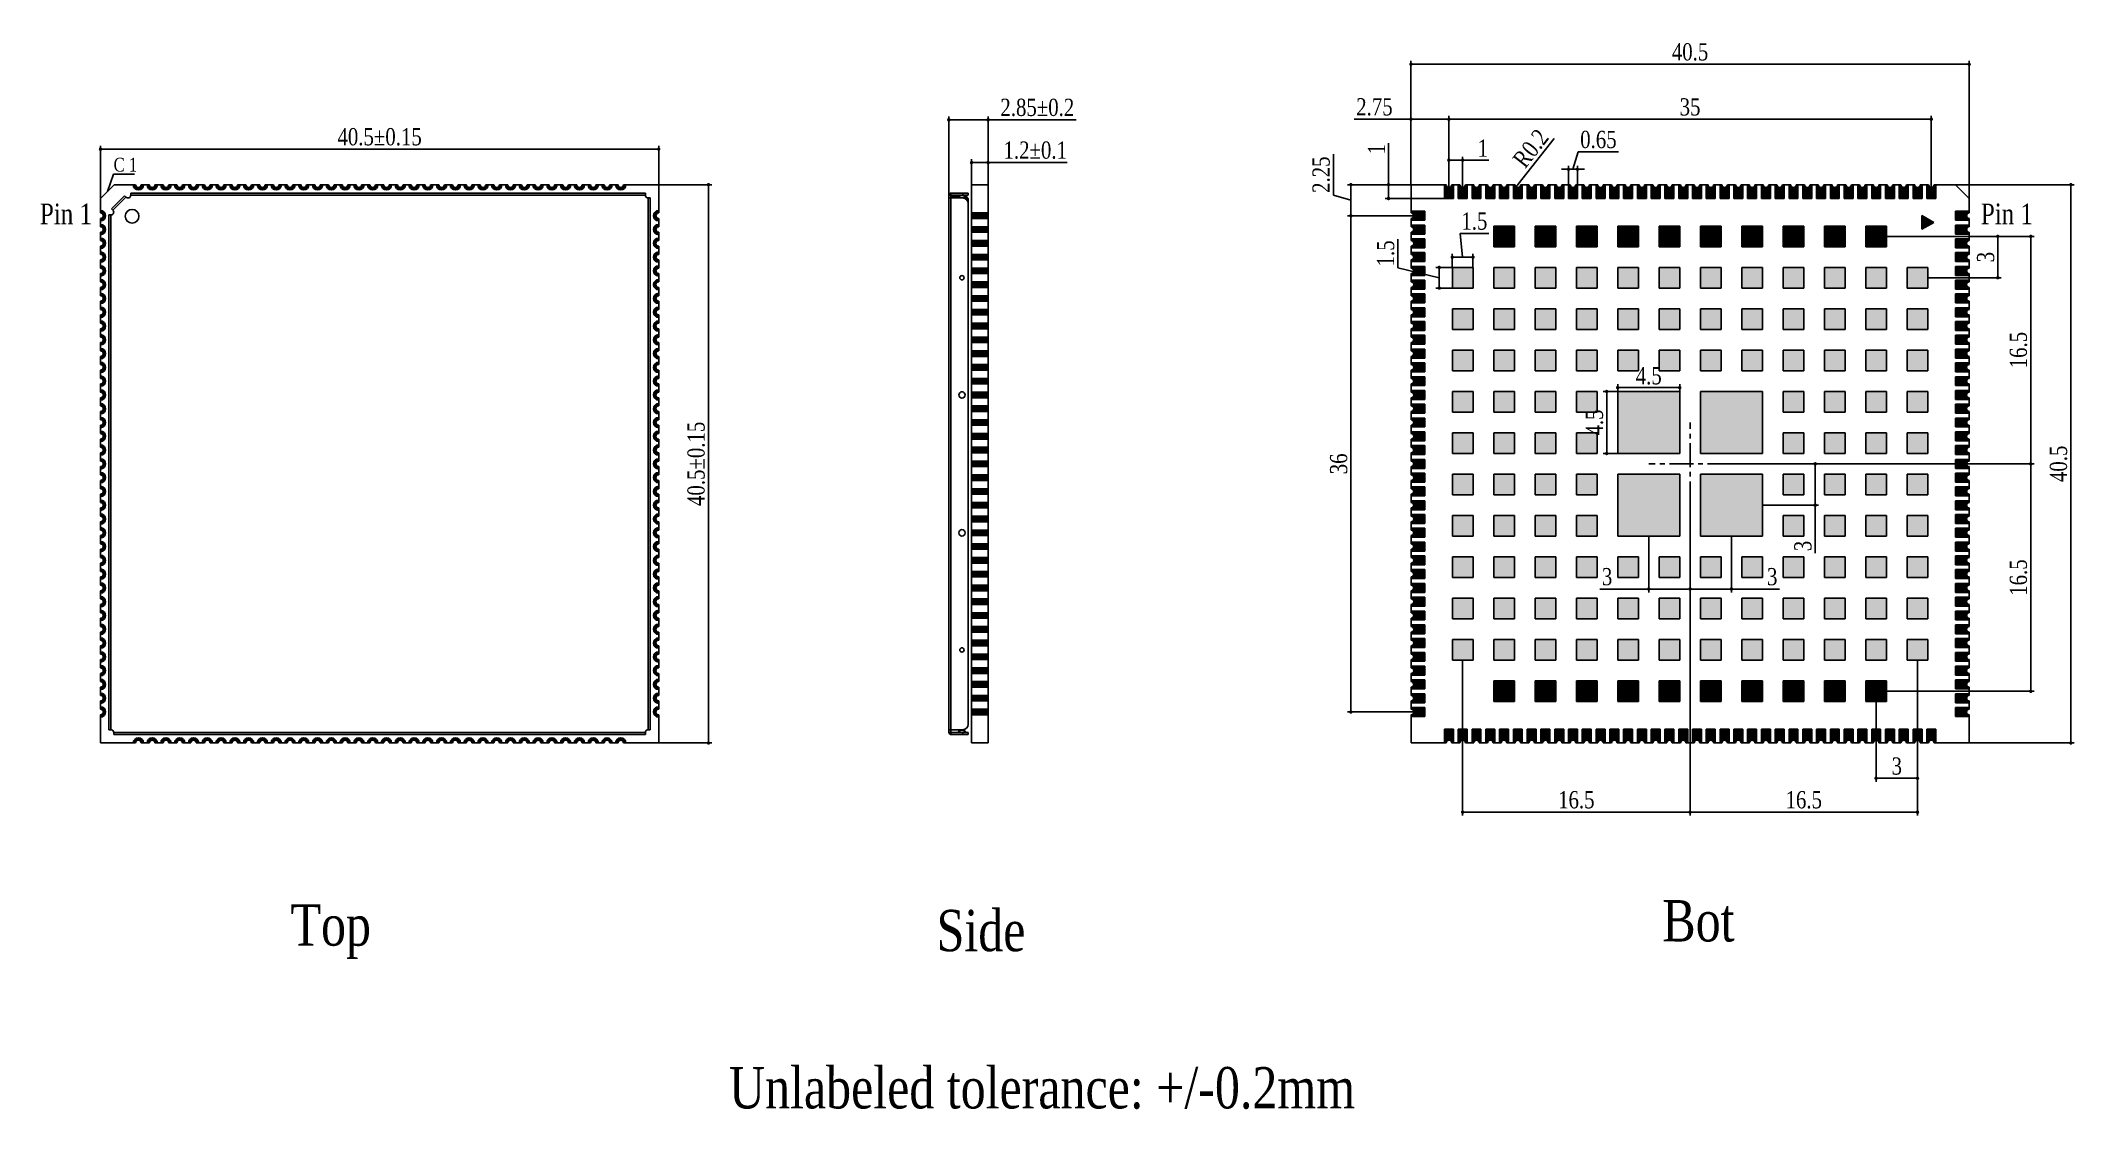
# Model space of a CAD drawing. Header units: millimetres. Extents: x 15669 to 15816, y 1896 to 1974.
import ezdxf

# ---------------------------------------------------------------- set-up
doc = ezdxf.new("R2010")
doc.units = ezdxf.units.MM
doc.header["$LTSCALE"] = 30.734
doc.header["$PDMODE"] = 3
doc.header["$PDSIZE"] = 8
doc.linetypes.add('CENTER', pattern=[0.6, 0.375, -0.075, 0.075, -0.075])
doc.layers.get('0').update_dxf_attribs({"linetype": 'CONTINUOUS'})
doc.layers.get('Defpoints').update_dxf_attribs({"linetype": 'CONTINUOUS'})
for name, color, linetype in [('01 实线', 7, 'CONTINUOUS'), ('02___PRT_ALL_AXES', 7, 'CONTINUOUS'), ('03 标注', 3, 'CONTINUOUS'), ('05 中心线', 50, 'CENTER')]:
    doc.layers.add(name, color=color, linetype=linetype)
doc.styles.add('ST1', font='times.ttf', dxfattribs={"width": 0.8})
doc.dimstyles.new('ST-1', dxfattribs={"dimscale": 0.5, "dimtxt": 2.5, "dimasz": 0.5, "dimexe": 0.5, "dimexo": 0, "dimgap": 0.5, "dimtad": 1, "dimdec": 4, "dimzin": 9, "dimdsep": 46, "dimtxsty": 'ST1', "dimblk": 'DOT', "dimcen": 0.1, "dimclrd": 256, "dimclre": 256, "dimclrt": 256, "dimadec": 0, "dimazin": 0, "dimtp": 0.1, "dimtm": 0.1, "dimtfac": 1, "dimtdec": 4, "dimtmove": 1, "dimatfit": 3, "dimfxl": 0, "dimtolj": 1, "dimlwd": -1, "dimlwe": -1, "dimarcsym": 0})
doc.dimstyles.new('ST-2_H2.5', dxfattribs={"dimscale": 0.3, "dimtxt": 2.5, "dimasz": 0.5, "dimexe": 0.5, "dimexo": 0, "dimgap": 0.8, "dimtad": 1, "dimdec": 3, "dimzin": 9, "dimdsep": 46, "dimtxsty": 'ST1', "dimblk": 'DOT', "dimcen": 0.1, "dimclrd": 256, "dimclre": 256, "dimclrt": 256, "dimadec": 0, "dimazin": 0, "dimtp": 0.1, "dimtm": 0.1, "dimtfac": 1, "dimtdec": 3, "dimtmove": 0, "dimatfit": 3, "dimfxl": 0, "dimtolj": 1, "dimlwd": -1, "dimlwe": -1, "dimarcsym": 0})

msp = doc.modelspace()

# ---------------------------------------------------------------- texts
at = {"layer": '01 实线', "char_height": 3, "attachment_point": 1, "style": 'ST1'}
for s, insert, width in [('\\pi-1.2788;Top', (15687.9849, 1910.92816), 2.9223798), ('\\pi-1.072;Bot', (15787.31318, 1911.23376), 2.9223798), ('\\pi-1.528;Side', (15735.11093, 1910.52584), 2.9223798), ('Unlabeled tolerance: +/-0.2mm', (15718.51937, 1899.11765), 62.8708121)]:
    msp.add_mtext(s, dxfattribs=dict(at, insert=insert, width=width))
at = {"layer": '03 标注', "color": 0, "ltscale": 0.05, "insert": (15673.86628, 1965.08521), "char_height": 1, "attachment_point": 1, "style": 'ST1'}
msp.add_mtext_dynamic_manual_height_columns('C 1', width=5.0890713, gutter_width=15, heights=[0], dxfattribs=at)
at = {"layer": '03 标注', "ltscale": 0.05, "char_height": 1.5, "attachment_point": 1, "style": 'ST1'}
for insert in [(15668.52507, 1961.76535), (15809.35173, 1961.76535)]:
    msp.add_mtext_dynamic_manual_height_columns('{\\C1;Pin 1}', width=11.501075, gutter_width=15, heights=[0], dxfattribs=dict(at, insert=insert))

# ---------------------------------------------------------------- blocks, each defined once
blk = doc.blocks.new('_Dot')
at = {"color": 0, "linetype": 'ByBlock', "lineweight": -2}
blk.add_line((-0.5, 0), (-1, 0), dxfattribs=at)
at = {"color": 0, "linetype": 'ByBlock', "const_width": 0.5}
blk.add_lwpolyline([(-0.25, 0, 1), (0.25, 0, 1)], format="xyb", close=True, dxfattribs=at)
blk = doc.blocks.new('*D91')
at = {"layer": '01 实线', "ltscale": 0.05, "transparency": 16777216}
for p, q in [((15672.92, 1962.13), (15672.92, 1965.96)), ((15673.17, 1965.71), (15713.17, 1965.71)), ((15713.42, 1963.13), (15713.42, 1965.96))]:
    blk.add_line(p, q, dxfattribs=at)
at = {"layer": 'Defpoints', "color": 0, "ltscale": 0.05, "transparency": 16777216}
for p in [(15713.42, 1965.71), (15713.42, 1963.13), (15672.92, 1962.13)]:
    blk.add_point(p, dxfattribs=at)
at = {"layer": '01 实线', "ltscale": 0.05, "transparency": 16777216, "xscale": 0.25, "yscale": 0.25, "zscale": 0.25, "rotation": 180}
blk.add_blockref('_Dot', (15672.92, 1965.71), dxfattribs=at)
at = {"layer": '01 实线', "ltscale": 0.05, "transparency": 16777216, "xscale": 0.25, "yscale": 0.25, "zscale": 0.25}
blk.add_blockref('_Dot', (15713.42, 1965.71), dxfattribs=at)
at = {"layer": '01 实线', "ltscale": 0.05, "transparency": 16777216, "insert": (15693.17, 1966.6), "char_height": 1.25, "attachment_point": 5, "style": 'ST1'}
blk.add_mtext('\\A1;40.5±0.15', dxfattribs=at)
blk = doc.blocks.new('*D92')
at = {"layer": '01 实线', "ltscale": 0.05, "transparency": 16777216}
for p, q in [((15713.42, 1963.13), (15717.28, 1963.13)), ((15717.03, 1962.88), (15717.03, 1922.88)), ((15713.42, 1922.63), (15717.28, 1922.63))]:
    blk.add_line(p, q, dxfattribs=at)
at = {"layer": 'Defpoints', "color": 0, "ltscale": 0.05, "transparency": 16777216}
for p in [(15713.42, 1963.13), (15713.42, 1922.63), (15717.03, 1922.63)]:
    blk.add_point(p, dxfattribs=at)
at = {"layer": '01 实线', "ltscale": 0.05, "transparency": 16777216, "xscale": 0.25, "yscale": 0.25, "zscale": 0.25}
for p, rotation in [((15717.03, 1963.13), 90), ((15717.03, 1922.63), 270)]:
    blk.add_blockref('_Dot', p, dxfattribs=dict(at, rotation=rotation))
at = {"layer": '01 实线', "ltscale": 0.05, "transparency": 16777216, "insert": (15716.14, 1942.88), "char_height": 1.25, "attachment_point": 5, "rotation": 90, "style": 'ST1'}
blk.add_mtext('\\A1;40.5±0.15', dxfattribs=at)
blk = doc.blocks.new('*D93')
at = {"layer": '01 实线', "ltscale": 0.05, "transparency": 16777216}
for p, q in [((15734.47, 1962.37), (15734.47, 1968.09)), ((15734.72, 1967.84), (15737.07, 1967.84)), ((15737.32, 1963.13), (15737.32, 1968.09)), ((15743.71, 1967.84), (15737.32, 1967.84))]:
    blk.add_line(p, q, dxfattribs=at)
at = {"layer": 'Defpoints', "color": 0, "ltscale": 0.05, "transparency": 16777216}
for p in [(15737.32, 1967.84), (15737.32, 1963.13), (15734.47, 1962.37)]:
    blk.add_point(p, dxfattribs=at)
at = {"layer": '01 实线', "ltscale": 0.05, "transparency": 16777216, "xscale": 0.25, "yscale": 0.25, "zscale": 0.25, "rotation": 180}
blk.add_blockref('_Dot', (15734.47, 1967.84), dxfattribs=at)
at = {"layer": '01 实线', "ltscale": 0.05, "transparency": 16777216, "xscale": 0.25, "yscale": 0.25, "zscale": 0.25}
blk.add_blockref('_Dot', (15737.32, 1967.84), dxfattribs=at)
at = {"layer": '01 实线', "ltscale": 0.05, "transparency": 16777216, "insert": (15740.89, 1968.73), "char_height": 1.25, "attachment_point": 5, "style": 'ST1'}
blk.add_mtext('\\A1;2.85±0.2', dxfattribs=at)
blk = doc.blocks.new('*D94')
at = {"layer": '01 实线', "ltscale": 0.05, "transparency": 16777216}
for p, q in [((15736.12, 1963.13), (15736.12, 1964.99)), ((15736.37, 1964.74), (15737.07, 1964.74)), ((15737.32, 1963.13), (15737.32, 1964.99)), ((15743.06, 1964.74), (15737.32, 1964.74))]:
    blk.add_line(p, q, dxfattribs=at)
at = {"layer": 'Defpoints', "color": 0, "ltscale": 0.05, "transparency": 16777216}
for p in [(15737.32, 1964.74), (15736.12, 1963.13), (15737.32, 1963.13)]:
    blk.add_point(p, dxfattribs=at)
at = {"layer": '01 实线', "ltscale": 0.05, "transparency": 16777216, "xscale": 0.25, "yscale": 0.25, "zscale": 0.25, "rotation": 180}
blk.add_blockref('_Dot', (15736.12, 1964.74), dxfattribs=at)
at = {"layer": '01 实线', "ltscale": 0.05, "transparency": 16777216, "xscale": 0.25, "yscale": 0.25, "zscale": 0.25}
blk.add_blockref('_Dot', (15737.32, 1964.74), dxfattribs=at)
at = {"layer": '01 实线', "ltscale": 0.05, "transparency": 16777216, "insert": (15740.74, 1965.63), "char_height": 1.25, "attachment_point": 5, "style": 'ST1'}
blk.add_mtext('\\A1;1.2±0.1', dxfattribs=at)
blk = doc.blocks.new('*D95')
at = {"layer": '01 实线', "ltscale": 0.05, "transparency": 16777216}
for p, q in [((15763.87, 1967.88), (15768, 1967.88)), ((15768, 1963.13), (15768, 1968.13)), ((15768.25, 1967.88), (15770.5, 1967.88)), ((15770.75, 1962.93), (15770.75, 1968.13))]:
    blk.add_line(p, q, dxfattribs=at)
at = {"layer": 'Defpoints', "color": 0, "ltscale": 0.05, "transparency": 16777216}
for p in [(15770.75, 1967.88), (15768, 1963.13), (15770.75, 1962.93)]:
    blk.add_point(p, dxfattribs=at)
at = {"layer": '01 实线', "ltscale": 0.05, "transparency": 16777216, "xscale": 0.25, "yscale": 0.25, "zscale": 0.25, "rotation": 180}
blk.add_blockref('_Dot', (15768, 1967.88), dxfattribs=at)
at = {"layer": '01 实线', "ltscale": 0.05, "transparency": 16777216, "xscale": 0.25, "yscale": 0.25, "zscale": 0.25}
blk.add_blockref('_Dot', (15770.75, 1967.88), dxfattribs=at)
at = {"layer": '01 实线', "ltscale": 0.05, "transparency": 16777216, "insert": (15765.35, 1968.77), "char_height": 1.25, "attachment_point": 5, "style": 'ST1'}
blk.add_mtext('\\A1;2.75', dxfattribs=at)
blk = doc.blocks.new('*D96')
at = {"layer": '01 实线', "ltscale": 0.05, "transparency": 16777216}
for p, q in [((15770.75, 1962.93), (15770.75, 1968.13)), ((15771, 1967.88), (15805.5, 1967.88)), ((15805.75, 1962.93), (15805.75, 1968.13))]:
    blk.add_line(p, q, dxfattribs=at)
at = {"layer": 'Defpoints', "color": 0, "ltscale": 0.05, "transparency": 16777216}
for p in [(15805.75, 1967.88), (15770.75, 1962.93), (15805.75, 1962.93)]:
    blk.add_point(p, dxfattribs=at)
at = {"layer": '01 实线', "ltscale": 0.05, "transparency": 16777216, "xscale": 0.25, "yscale": 0.25, "zscale": 0.25, "rotation": 180}
blk.add_blockref('_Dot', (15770.75, 1967.88), dxfattribs=at)
at = {"layer": '01 实线', "ltscale": 0.05, "transparency": 16777216, "xscale": 0.25, "yscale": 0.25, "zscale": 0.25}
blk.add_blockref('_Dot', (15805.75, 1967.88), dxfattribs=at)
at = {"layer": '01 实线', "ltscale": 0.05, "transparency": 16777216, "insert": (15788.25, 1968.77), "char_height": 1.25, "attachment_point": 5, "style": 'ST1'}
blk.add_mtext('\\A1;35', dxfattribs=at)
blk = doc.blocks.new('*D97')
at = {"layer": '01 实线', "ltscale": 0.05, "transparency": 16777216}
for p, q in [((15770.75, 1962.93), (15770.75, 1965.16)), ((15771, 1964.91), (15771.5, 1964.91)), ((15771.75, 1962.93), (15771.75, 1965.16)), ((15773.65, 1964.91), (15771.75, 1964.91))]:
    blk.add_line(p, q, dxfattribs=at)
at = {"layer": 'Defpoints', "color": 0, "ltscale": 0.05, "transparency": 16777216}
for p in [(15771.75, 1964.91), (15770.75, 1962.93), (15771.75, 1962.93)]:
    blk.add_point(p, dxfattribs=at)
at = {"layer": '01 实线', "ltscale": 0.05, "transparency": 16777216, "xscale": 0.25, "yscale": 0.25, "zscale": 0.25, "rotation": 180}
blk.add_blockref('_Dot', (15770.75, 1964.91), dxfattribs=at)
at = {"layer": '01 实线', "ltscale": 0.05, "transparency": 16777216, "xscale": 0.25, "yscale": 0.25, "zscale": 0.25}
blk.add_blockref('_Dot', (15771.75, 1964.91), dxfattribs=at)
at = {"layer": '01 实线', "ltscale": 0.05, "transparency": 16777216, "insert": (15773.21, 1965.78), "char_height": 1.25, "attachment_point": 5, "style": 'ST1'}
blk.add_mtext('\\A1;1', dxfattribs=at)
blk = doc.blocks.new('*D98')
at = {"layer": '01 实线', "ltscale": 0.05, "transparency": 16777216}
for p, q in [((15766.37, 1966.15), (15766.37, 1963.13)), ((15768, 1963.13), (15766.12, 1963.13)), ((15766.37, 1962.38), (15766.37, 1962.88)), ((15770.43, 1962.13), (15766.12, 1962.13))]:
    blk.add_line(p, q, dxfattribs=at)
at = {"layer": 'Defpoints', "color": 0, "ltscale": 0.05, "transparency": 16777216}
for p in [(15766.37, 1963.13), (15768, 1963.13), (15770.43, 1962.13)]:
    blk.add_point(p, dxfattribs=at)
at = {"layer": '01 实线', "ltscale": 0.05, "transparency": 16777216, "xscale": 0.25, "yscale": 0.25, "zscale": 0.25}
for p, rotation in [((15766.37, 1963.13), 90), ((15766.37, 1962.13), 270)]:
    blk.add_blockref('_Dot', p, dxfattribs=dict(at, rotation=rotation))
at = {"layer": '01 实线', "ltscale": 0.05, "transparency": 16777216, "insert": (15765.5, 1965.71), "char_height": 1.25, "attachment_point": 5, "rotation": 90, "style": 'ST1'}
blk.add_mtext('\\A1;1', dxfattribs=at)
blk = doc.blocks.new('*D99')
at = {"layer": '01 实线', "ltscale": 0.05, "transparency": 16777216}
blk.add_line((15778.4, 1966.49), (15775.79, 1963.17), dxfattribs=at)
at = {"layer": 'Defpoints', "color": 0, "ltscale": 0.05, "transparency": 16777216}
for p in [(15775.63, 1962.97), (15775.75, 1963.13)]:
    blk.add_point(p, dxfattribs=at)
at = {"layer": '01 实线', "ltscale": 0.05, "transparency": 16777216, "xscale": 0.25, "yscale": 0.25, "zscale": 0.25, "rotation": 231.7645931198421}
blk.add_blockref('_Dot', (15775.63, 1962.97), dxfattribs=at)
at = {"layer": '01 实线', "ltscale": 0.05, "transparency": 16777216, "insert": (15776.7, 1965.76), "char_height": 1.25, "attachment_point": 5, "rotation": 51.7646, "style": 'ST1'}
blk.add_mtext('\\A1;R0.2', dxfattribs=at)
blk = doc.blocks.new('*D100')
at = {"layer": '01 实线', "ltscale": 0.05, "transparency": 16777216}
for p, q in [((15779.75, 1964.25), (15780.13, 1965.51)), ((15780.13, 1965.51), (15783.07, 1965.51)), ((15779.18, 1964.25), (15778.93, 1964.25)), ((15779.43, 1963.13), (15779.43, 1964.5)), ((15779.43, 1964.25), (15780.08, 1964.25)), ((15779.43, 1964.25), (15780.08, 1964.25)), ((15780.08, 1963.13), (15780.08, 1964.5)), ((15780.33, 1964.25), (15780.58, 1964.25))]:
    blk.add_line(p, q, dxfattribs=at)
at = {"layer": 'Defpoints', "color": 0, "ltscale": 0.05, "transparency": 16777216}
for p in [(15780.08, 1964.25), (15779.43, 1963.13), (15780.08, 1963.13)]:
    blk.add_point(p, dxfattribs=at)
at = {"layer": '01 实线', "ltscale": 0.05, "transparency": 16777216, "xscale": 0.25, "yscale": 0.25, "zscale": 0.25}
blk.add_blockref('_Dot', (15779.43, 1964.25), dxfattribs=at)
at = {"layer": '01 实线', "ltscale": 0.05, "transparency": 16777216, "xscale": 0.25, "yscale": 0.25, "zscale": 0.25, "rotation": 180}
blk.add_blockref('_Dot', (15780.08, 1964.25), dxfattribs=at)
at = {"layer": '01 实线', "ltscale": 0.05, "transparency": 16777216, "insert": (15781.6, 1966.4), "char_height": 1.25, "attachment_point": 5, "style": 'ST1'}
blk.add_mtext('\\A1;0.65', dxfattribs=at)
blk = doc.blocks.new('*D101')
at = {"layer": '01 实线', "ltscale": 0.05, "transparency": 16777216}
for p, q in [((15762.38, 1962.38), (15762.38, 1965.34)), ((15768, 1963.13), (15763.39, 1963.13)), ((15763.64, 1962.88), (15763.64, 1961.13)), ((15763.64, 1962), (15762.38, 1962.38)), ((15768.2, 1960.88), (15763.39, 1960.88))]:
    blk.add_line(p, q, dxfattribs=at)
at = {"layer": 'Defpoints', "color": 0, "ltscale": 0.05, "transparency": 16777216}
for p in [(15768, 1963.13), (15763.64, 1960.88), (15768.2, 1960.88)]:
    blk.add_point(p, dxfattribs=at)
at = {"layer": '01 实线', "ltscale": 0.05, "transparency": 16777216, "xscale": 0.25, "yscale": 0.25, "zscale": 0.25}
for p, rotation in [((15763.64, 1963.13), 90), ((15763.64, 1960.88), 270)]:
    blk.add_blockref('_Dot', p, dxfattribs=dict(at, rotation=rotation))
at = {"layer": '01 实线', "ltscale": 0.05, "transparency": 16777216, "insert": (15761.49, 1963.86), "char_height": 1.25, "attachment_point": 5, "rotation": 90, "style": 'ST1'}
blk.add_mtext('\\A1;2.25', dxfattribs=at)
blk = doc.blocks.new('*D102')
at = {"layer": '01 实线', "ltscale": 0.05, "transparency": 16777216}
for p, q in [((15768.2, 1960.88), (15763.39, 1960.88)), ((15763.64, 1960.63), (15763.64, 1925.13)), ((15768.2, 1924.88), (15763.39, 1924.88))]:
    blk.add_line(p, q, dxfattribs=at)
at = {"layer": 'Defpoints', "color": 0, "ltscale": 0.05, "transparency": 16777216}
for p in [(15768.2, 1960.88), (15763.64, 1924.88), (15768.2, 1924.88)]:
    blk.add_point(p, dxfattribs=at)
at = {"layer": '01 实线', "ltscale": 0.05, "transparency": 16777216, "xscale": 0.25, "yscale": 0.25, "zscale": 0.25}
for p, rotation in [((15763.64, 1960.88), 90), ((15763.64, 1924.88), 270)]:
    blk.add_blockref('_Dot', p, dxfattribs=dict(at, rotation=rotation))
at = {"layer": '01 实线', "ltscale": 0.05, "transparency": 16777216, "insert": (15762.76, 1942.88), "char_height": 1.25, "attachment_point": 5, "rotation": 90, "style": 'ST1'}
blk.add_mtext('\\A1;36', dxfattribs=at)
blk = doc.blocks.new('*D103')
at = {"layer": '01 实线', "ltscale": 0.05, "transparency": 16777216}
for p, q in [((15768, 1963.13), (15768, 1972.12)), ((15768.25, 1971.87), (15808.25, 1971.87)), ((15808.5, 1962.13), (15808.5, 1972.12))]:
    blk.add_line(p, q, dxfattribs=at)
at = {"layer": 'Defpoints', "color": 0, "ltscale": 0.05, "transparency": 16777216}
for p in [(15808.5, 1971.87), (15768, 1963.13), (15808.5, 1962.13)]:
    blk.add_point(p, dxfattribs=at)
at = {"layer": '01 实线', "ltscale": 0.05, "transparency": 16777216, "xscale": 0.25, "yscale": 0.25, "zscale": 0.25, "rotation": 180}
blk.add_blockref('_Dot', (15768, 1971.87), dxfattribs=at)
at = {"layer": '01 实线', "ltscale": 0.05, "transparency": 16777216, "xscale": 0.25, "yscale": 0.25, "zscale": 0.25}
blk.add_blockref('_Dot', (15808.5, 1971.87), dxfattribs=at)
at = {"layer": '01 实线', "ltscale": 0.05, "transparency": 16777216, "insert": (15788.25, 1972.76), "char_height": 1.25, "attachment_point": 5, "style": 'ST1'}
blk.add_mtext('\\A1;40.5', dxfattribs=at)
blk = doc.blocks.new('*D104')
at = {"layer": '01 实线', "ltscale": 0.05, "transparency": 16777216}
for p, q in [((15788.25, 1939.88), (15788.25, 1917.36)), ((15804.75, 1928.63), (15804.75, 1917.36)), ((15804.5, 1917.61), (15788.5, 1917.61))]:
    blk.add_line(p, q, dxfattribs=at)
at = {"layer": 'Defpoints', "color": 0, "ltscale": 0.05, "transparency": 16777216}
for p in [(15788.25, 1939.88), (15804.75, 1928.63), (15788.25, 1917.61)]:
    blk.add_point(p, dxfattribs=at)
at = {"layer": '01 实线', "ltscale": 0.05, "transparency": 16777216, "xscale": 0.25, "yscale": 0.25, "zscale": 0.25, "rotation": 180}
blk.add_blockref('_Dot', (15788.25, 1917.61), dxfattribs=at)
at = {"layer": '01 实线', "ltscale": 0.05, "transparency": 16777216, "xscale": 0.25, "yscale": 0.25, "zscale": 0.25}
blk.add_blockref('_Dot', (15804.75, 1917.61), dxfattribs=at)
at = {"layer": '01 实线', "ltscale": 0.05, "transparency": 16777216, "insert": (15796.5, 1918.5), "char_height": 1.25, "attachment_point": 5, "style": 'ST1'}
blk.add_mtext('\\A1;16.5', dxfattribs=at)
blk = doc.blocks.new('*D105')
at = {"layer": '01 实线', "ltscale": 0.05, "transparency": 16777216}
for p, q in [((15788.25, 1939.88), (15788.25, 1917.36)), ((15771.75, 1928.63), (15771.75, 1917.36)), ((15788, 1917.61), (15772, 1917.61))]:
    blk.add_line(p, q, dxfattribs=at)
at = {"layer": 'Defpoints', "color": 0, "ltscale": 0.05, "transparency": 16777216}
for p in [(15788.25, 1939.88), (15771.75, 1928.63), (15771.75, 1917.61)]:
    blk.add_point(p, dxfattribs=at)
at = {"layer": '01 实线', "ltscale": 0.05, "transparency": 16777216, "xscale": 0.25, "yscale": 0.25, "zscale": 0.25, "rotation": 180}
blk.add_blockref('_Dot', (15771.75, 1917.61), dxfattribs=at)
at = {"layer": '01 实线', "ltscale": 0.05, "transparency": 16777216, "xscale": 0.25, "yscale": 0.25, "zscale": 0.25}
blk.add_blockref('_Dot', (15788.25, 1917.61), dxfattribs=at)
at = {"layer": '01 实线', "ltscale": 0.05, "transparency": 16777216, "insert": (15780, 1918.5), "char_height": 1.25, "attachment_point": 5, "style": 'ST1'}
blk.add_mtext('\\A1;16.5', dxfattribs=at)
blk = doc.blocks.new('*D106')
at = {"layer": '01 实线', "ltscale": 0.05, "transparency": 16777216}
for p, q in [((15788.25, 1937.63), (15788.25, 1933.55)), ((15791.25, 1937.63), (15791.25, 1933.55)), ((15791, 1933.8), (15788.5, 1933.8)), ((15794.73, 1933.8), (15791.25, 1933.8))]:
    blk.add_line(p, q, dxfattribs=at)
at = {"layer": 'Defpoints', "color": 0, "ltscale": 0.05, "transparency": 16777216}
for p in [(15788.25, 1937.63), (15791.25, 1937.63), (15788.25, 1933.8)]:
    blk.add_point(p, dxfattribs=at)
at = {"layer": '01 实线', "ltscale": 0.05, "transparency": 16777216, "xscale": 0.25, "yscale": 0.25, "zscale": 0.25, "rotation": 180}
blk.add_blockref('_Dot', (15788.25, 1933.8), dxfattribs=at)
at = {"layer": '01 实线', "ltscale": 0.05, "transparency": 16777216, "xscale": 0.25, "yscale": 0.25, "zscale": 0.25}
blk.add_blockref('_Dot', (15791.25, 1933.8), dxfattribs=at)
at = {"layer": '01 实线', "ltscale": 0.05, "transparency": 16777216, "insert": (15794.21, 1934.69), "char_height": 1.25, "attachment_point": 5, "style": 'ST1'}
blk.add_mtext('\\A1;3', dxfattribs=at)
blk = doc.blocks.new('*D107')
at = {"layer": '01 实线', "ltscale": 0.05, "transparency": 16777216}
for p, q in [((15785.25, 1937.63), (15785.25, 1933.55)), ((15788.25, 1937.63), (15788.25, 1933.55)), ((15781.7, 1933.8), (15785.25, 1933.8)), ((15788, 1933.8), (15785.5, 1933.8))]:
    blk.add_line(p, q, dxfattribs=at)
at = {"layer": 'Defpoints', "color": 0, "ltscale": 0.05, "transparency": 16777216}
for p in [(15785.25, 1937.63), (15788.25, 1937.63), (15785.25, 1933.8)]:
    blk.add_point(p, dxfattribs=at)
at = {"layer": '01 实线', "ltscale": 0.05, "transparency": 16777216, "xscale": 0.25, "yscale": 0.25, "zscale": 0.25, "rotation": 180}
blk.add_blockref('_Dot', (15785.25, 1933.8), dxfattribs=at)
at = {"layer": '01 实线', "ltscale": 0.05, "transparency": 16777216, "xscale": 0.25, "yscale": 0.25, "zscale": 0.25}
blk.add_blockref('_Dot', (15788.25, 1933.8), dxfattribs=at)
at = {"layer": '01 实线', "ltscale": 0.05, "transparency": 16777216, "insert": (15782.23, 1934.69), "char_height": 1.25, "attachment_point": 5, "style": 'ST1'}
blk.add_mtext('\\A1;3', dxfattribs=at)
blk = doc.blocks.new('*D108')
at = {"layer": '01 实线', "ltscale": 0.05, "transparency": 16777216}
for p, q in [((15783, 1948.13), (15781.95, 1948.13)), ((15782.2, 1943.88), (15782.2, 1947.88)), ((15783, 1943.63), (15781.95, 1943.63))]:
    blk.add_line(p, q, dxfattribs=at)
at = {"layer": 'Defpoints', "color": 0, "ltscale": 0.05, "transparency": 16777216}
for p in [(15782.2, 1948.13), (15783, 1948.13), (15783, 1943.63)]:
    blk.add_point(p, dxfattribs=at)
at = {"layer": '01 实线', "ltscale": 0.05, "transparency": 16777216, "xscale": 0.25, "yscale": 0.25, "zscale": 0.25}
for p, rotation in [((15782.2, 1948.13), 90), ((15782.2, 1943.63), 270)]:
    blk.add_blockref('_Dot', p, dxfattribs=dict(at, rotation=rotation))
at = {"layer": '01 实线', "ltscale": 0.05, "transparency": 16777216, "insert": (15781.32, 1945.88), "char_height": 1.25, "attachment_point": 5, "rotation": 90, "style": 'ST1'}
blk.add_mtext('\\A1;4.5', dxfattribs=at)
blk = doc.blocks.new('*D109')
at = {"layer": '01 实线', "ltscale": 0.05, "transparency": 16777216}
for p, q in [((15783, 1948.13), (15783, 1948.66)), ((15783.25, 1948.41), (15787.25, 1948.41)), ((15787.5, 1948.13), (15787.5, 1948.66))]:
    blk.add_line(p, q, dxfattribs=at)
at = {"layer": 'Defpoints', "color": 0, "ltscale": 0.05, "transparency": 16777216}
for p in [(15783, 1948.13), (15787.5, 1948.41), (15787.5, 1948.13)]:
    blk.add_point(p, dxfattribs=at)
at = {"layer": '01 实线', "ltscale": 0.05, "transparency": 16777216, "xscale": 0.25, "yscale": 0.25, "zscale": 0.25, "rotation": 180}
blk.add_blockref('_Dot', (15783, 1948.41), dxfattribs=at)
at = {"layer": '01 实线', "ltscale": 0.05, "transparency": 16777216, "xscale": 0.25, "yscale": 0.25, "zscale": 0.25}
blk.add_blockref('_Dot', (15787.5, 1948.41), dxfattribs=at)
at = {"layer": '01 实线', "ltscale": 0.05, "transparency": 16777216, "insert": (15785.25, 1949.26), "char_height": 1.25, "attachment_point": 5, "style": 'ST1'}
blk.add_mtext('\\A1;4.5', dxfattribs=at)
blk = doc.blocks.new('*D110')
at = {"layer": '01 实线', "ltscale": 0.05, "transparency": 16777216}
for p, q in [((15791.25, 1942.88), (15797.58, 1942.88)), ((15797.33, 1942.63), (15797.33, 1940.13)), ((15793.5, 1939.88), (15797.58, 1939.88)), ((15797.33, 1936.39), (15797.33, 1939.88))]:
    blk.add_line(p, q, dxfattribs=at)
at = {"layer": 'Defpoints', "color": 0, "ltscale": 0.05, "transparency": 16777216}
for p in [(15791.25, 1942.88), (15793.5, 1939.88), (15797.33, 1939.88)]:
    blk.add_point(p, dxfattribs=at)
at = {"layer": '01 实线', "ltscale": 0.05, "transparency": 16777216, "xscale": 0.25, "yscale": 0.25, "zscale": 0.25}
for p, rotation in [((15797.33, 1942.88), 90), ((15797.33, 1939.88), 270)]:
    blk.add_blockref('_Dot', p, dxfattribs=dict(at, rotation=rotation))
at = {"layer": '01 实线', "ltscale": 0.05, "transparency": 16777216, "insert": (15796.44, 1936.92), "char_height": 1.25, "attachment_point": 5, "rotation": 90, "style": 'ST1'}
blk.add_mtext('\\A1;3', dxfattribs=at)
blk = doc.blocks.new('*D111')
at = {"layer": '01 实线', "ltscale": 0.05, "transparency": 16777216}
for p, q in [((15802.5, 1959.38), (15813.22, 1959.38)), ((15812.97, 1959.13), (15812.97, 1943.13)), ((15791.25, 1942.88), (15813.22, 1942.88))]:
    blk.add_line(p, q, dxfattribs=at)
at = {"layer": 'Defpoints', "color": 0, "ltscale": 0.05, "transparency": 16777216}
for p in [(15802.5, 1959.38), (15791.25, 1942.88), (15812.97, 1942.88)]:
    blk.add_point(p, dxfattribs=at)
at = {"layer": '01 实线', "ltscale": 0.05, "transparency": 16777216, "xscale": 0.25, "yscale": 0.25, "zscale": 0.25}
for p, rotation in [((15812.97, 1959.38), 90), ((15812.97, 1942.88), 270)]:
    blk.add_blockref('_Dot', p, dxfattribs=dict(at, rotation=rotation))
at = {"layer": '01 实线', "ltscale": 0.05, "transparency": 16777216, "insert": (15812.08, 1951.13), "char_height": 1.25, "attachment_point": 5, "rotation": 90, "style": 'ST1'}
blk.add_mtext('\\A1;16.5', dxfattribs=at)
blk = doc.blocks.new('*D112')
at = {"layer": '01 实线', "ltscale": 0.05, "transparency": 16777216}
for p, q in [((15791.25, 1942.88), (15813.22, 1942.88)), ((15812.97, 1942.63), (15812.97, 1926.63)), ((15802.5, 1926.38), (15813.22, 1926.38))]:
    blk.add_line(p, q, dxfattribs=at)
at = {"layer": 'Defpoints', "color": 0, "ltscale": 0.05, "transparency": 16777216}
for p in [(15791.25, 1942.88), (15802.5, 1926.38), (15812.97, 1926.38)]:
    blk.add_point(p, dxfattribs=at)
at = {"layer": '01 实线', "ltscale": 0.05, "transparency": 16777216, "xscale": 0.25, "yscale": 0.25, "zscale": 0.25}
for p, rotation in [((15812.97, 1942.88), 90), ((15812.97, 1926.38), 270)]:
    blk.add_blockref('_Dot', p, dxfattribs=dict(at, rotation=rotation))
at = {"layer": '01 实线', "ltscale": 0.05, "transparency": 16777216, "insert": (15812.08, 1934.63), "char_height": 1.25, "attachment_point": 5, "rotation": 90, "style": 'ST1'}
blk.add_mtext('\\A1;16.5', dxfattribs=at)
blk = doc.blocks.new('*D113')
at = {"layer": '01 实线', "ltscale": 0.05, "transparency": 16777216}
for p, q in [((15771.75, 1957.87), (15771.56, 1959.6)), ((15771.56, 1959.6), (15773.64, 1959.6)), ((15771, 1957.13), (15771, 1958.12)), ((15772.5, 1957.13), (15772.5, 1958.12)), ((15771.25, 1957.87), (15772.25, 1957.87))]:
    blk.add_line(p, q, dxfattribs=at)
at = {"layer": 'Defpoints', "color": 0, "ltscale": 0.05, "transparency": 16777216}
for p in [(15771, 1957.13), (15772.5, 1957.87), (15772.5, 1957.13)]:
    blk.add_point(p, dxfattribs=at)
at = {"layer": '01 实线', "ltscale": 0.05, "transparency": 16777216, "xscale": 0.25, "yscale": 0.25, "zscale": 0.25, "rotation": 180}
blk.add_blockref('_Dot', (15771, 1957.87), dxfattribs=at)
at = {"layer": '01 实线', "ltscale": 0.05, "transparency": 16777216, "xscale": 0.25, "yscale": 0.25, "zscale": 0.25}
blk.add_blockref('_Dot', (15772.5, 1957.87), dxfattribs=at)
at = {"layer": '01 实线', "ltscale": 0.05, "transparency": 16777216, "insert": (15772.6, 1960.48), "char_height": 1.25, "attachment_point": 5, "style": 'ST1'}
blk.add_mtext('\\A1;1.5', dxfattribs=at)
blk = doc.blocks.new('*D114')
at = {"layer": '01 实线', "ltscale": 0.05, "transparency": 16777216}
for p, q in [((15767.05, 1957.11), (15767.05, 1959.19)), ((15770.05, 1956.38), (15767.05, 1957.11)), ((15771, 1957.13), (15769.8, 1957.13)), ((15770.05, 1956.88), (15770.05, 1955.88)), ((15771, 1955.63), (15769.8, 1955.63))]:
    blk.add_line(p, q, dxfattribs=at)
at = {"layer": 'Defpoints', "color": 0, "ltscale": 0.05, "transparency": 16777216}
for p in [(15771, 1957.13), (15770.05, 1955.63), (15771, 1955.63)]:
    blk.add_point(p, dxfattribs=at)
at = {"layer": '01 实线', "ltscale": 0.05, "transparency": 16777216, "xscale": 0.25, "yscale": 0.25, "zscale": 0.25}
for p, rotation in [((15770.05, 1957.13), 90), ((15770.05, 1955.63), 270)]:
    blk.add_blockref('_Dot', p, dxfattribs=dict(at, rotation=rotation))
at = {"layer": '01 实线', "ltscale": 0.05, "transparency": 16777216, "insert": (15766.17, 1958.15), "char_height": 1.25, "attachment_point": 5, "rotation": 90, "style": 'ST1'}
blk.add_mtext('\\A1;1.5', dxfattribs=at)
blk = doc.blocks.new('*D115')
at = {"layer": '01 实线', "ltscale": 0.05, "transparency": 16777216}
for p, q in [((15807.5, 1963.13), (15816.13, 1963.13)), ((15815.88, 1962.88), (15815.88, 1922.88)), ((15808.5, 1922.63), (15816.13, 1922.63))]:
    blk.add_line(p, q, dxfattribs=at)
at = {"layer": 'Defpoints', "color": 0, "ltscale": 0.05, "transparency": 16777216}
for p in [(15807.5, 1963.13), (15808.5, 1922.63), (15815.88, 1922.63)]:
    blk.add_point(p, dxfattribs=at)
at = {"layer": '01 实线', "ltscale": 0.05, "transparency": 16777216, "xscale": 0.25, "yscale": 0.25, "zscale": 0.25}
for p, rotation in [((15815.88, 1963.13), 90), ((15815.88, 1922.63), 270)]:
    blk.add_blockref('_Dot', p, dxfattribs=dict(at, rotation=rotation))
at = {"layer": '01 实线', "ltscale": 0.05, "transparency": 16777216, "insert": (15814.99, 1942.88), "char_height": 1.25, "attachment_point": 5, "rotation": 90, "style": 'ST1'}
blk.add_mtext('\\A1;40.5', dxfattribs=at)
blk = doc.blocks.new('*D116')
at = {"layer": '01 实线', "ltscale": 0.05, "transparency": 16777216}
for p, q in [((15804.75, 1928.63), (15804.75, 1919.82)), ((15801.75, 1925.63), (15801.75, 1919.82)), ((15804.5, 1920.07), (15802, 1920.07))]:
    blk.add_line(p, q, dxfattribs=at)
at = {"layer": 'Defpoints', "color": 0, "ltscale": 0.05, "transparency": 16777216}
for p in [(15804.75, 1928.63), (15801.75, 1925.63), (15801.75, 1920.07)]:
    blk.add_point(p, dxfattribs=at)
at = {"layer": '01 实线', "ltscale": 0.05, "transparency": 16777216, "xscale": 0.25, "yscale": 0.25, "zscale": 0.25, "rotation": 180}
blk.add_blockref('_Dot', (15801.75, 1920.07), dxfattribs=at)
at = {"layer": '01 实线', "ltscale": 0.05, "transparency": 16777216, "xscale": 0.25, "yscale": 0.25, "zscale": 0.25}
blk.add_blockref('_Dot', (15804.75, 1920.07), dxfattribs=at)
at = {"layer": '01 实线', "ltscale": 0.05, "transparency": 16777216, "insert": (15803.25, 1920.95), "char_height": 1.25, "attachment_point": 5, "style": 'ST1'}
blk.add_mtext('\\A1;3', dxfattribs=at)
blk = doc.blocks.new('*D117')
at = {"layer": '01 实线', "ltscale": 0.05, "transparency": 16777216}
for p, q in [((15802.5, 1959.38), (15810.83, 1959.38)), ((15810.58, 1959.13), (15810.58, 1956.63)), ((15805.5, 1956.38), (15810.83, 1956.38))]:
    blk.add_line(p, q, dxfattribs=at)
at = {"layer": 'Defpoints', "color": 0, "ltscale": 0.05, "transparency": 16777216}
for p in [(15802.5, 1959.38), (15805.5, 1956.38), (15810.58, 1956.38)]:
    blk.add_point(p, dxfattribs=at)
at = {"layer": '01 实线', "ltscale": 0.05, "transparency": 16777216, "xscale": 0.25, "yscale": 0.25, "zscale": 0.25}
for p, rotation in [((15810.58, 1959.38), 90), ((15810.58, 1956.38), 270)]:
    blk.add_blockref('_Dot', p, dxfattribs=dict(at, rotation=rotation))
at = {"layer": '01 实线', "ltscale": 0.05, "transparency": 16777216, "insert": (15809.7, 1957.88), "char_height": 1.25, "attachment_point": 5, "rotation": 90, "style": 'ST1'}
blk.add_mtext('\\A1;3', dxfattribs=at)

# ---------------------------------------------------------------- dimensions: what is measured, and where the dimension line sits
at = {"layer": '01 实线', "ltscale": 0.05}
for base, p1, p2, picture, middle in [((15808.50492, 1971.87258), (15768.00492, 1963.12916), (15808.50492, 1962.12916), '*D103', (15788.25492, 1972.76019)), ((15805.75492, 1967.88358), (15770.75492, 1962.92916), (15805.75492, 1962.92916), '*D96', (15788.25492, 1968.7694)), ((15780.07992, 1964.25089), (15779.42992, 1963.12916), (15780.07992, 1963.12916), '*D100', (15780.38371, 1966.40113)), ((15771.75492, 1917.60945), (15788.25492, 1939.87916), (15771.75492, 1928.62916), '*D105', (15780.00492, 1918.49707)), ((15788.25492, 1917.60945), (15804.75492, 1928.62916), (15788.25492, 1939.87916), '*D104', (15796.50492, 1918.49707)), ((15801.75492, 1920.0669), (15804.75492, 1928.62916), (15801.75492, 1925.62916), '*D116', (15803.25492, 1920.95271))]:
    dim = msp.add_linear_dim(base=base, p1=p1, p2=p2, dimstyle='ST-1', dxfattribs=at)
    dim.commit()
    dim.dimension.update_dxf_attribs({"geometry": picture, "text_midpoint": middle})
for base, p1, override, picture, middle in [((15737.32466, 1967.84118), (15734.47466, 1962.36916), {"dimtol": 1, "dimtp": 0.2, "dimtm": 0.2}, '*D93', (15740.88753, 1968.51774)), ((15737.32466, 1964.74128), (15736.12466, 1963.12916), {"dimtol": 1}, '*D94', (15740.73768, 1964.74128))]:
    dim = msp.add_linear_dim(base=base, p1=p1, p2=(15737.32466, 1963.12916), dimstyle='ST-1', override=override, dxfattribs=at)
    dim.commit()
    dim.dimension.update_dxf_attribs({"geometry": picture, "text_midpoint": middle, "dimtype": 160})
for base, p1, p2, picture, middle in [((15770.75492, 1967.88358), (15768.00492, 1963.12916), (15770.75492, 1962.92916), '*D95', (15765.3451, 1967.48266)), ((15771.75492, 1964.90684), (15770.75492, 1962.92916), (15771.75492, 1962.92916), '*D97', (15773.20552, 1964.87063)), ((15772.50492, 1957.87305), (15771.00492, 1957.12916), (15772.50492, 1957.12916), '*D113', (15771.81282, 1959.59582)), ((15787.50492, 1948.41421), (15783.00492, 1948.12916), (15787.50492, 1948.12916), '*D109', (15785.25492, 1948.37046)), ((15785.25492, 1933.80124), (15788.25492, 1937.62916), (15785.25492, 1937.62916), '*D107', (15782.22979, 1934.67624)), ((15788.25492, 1933.80124), (15791.25492, 1937.62916), (15788.25492, 1937.62916), '*D106', (15794.20629, 1934.67624))]:
    dim = msp.add_linear_dim(base=base, p1=p1, p2=p2, dimstyle='ST-1', dxfattribs=at)
    dim.commit()
    dim.dimension.update_dxf_attribs({"geometry": picture, "text_midpoint": middle, "dimtype": 160})
dim = msp.add_linear_dim(base=(15713.41711, 1965.71045), p1=(15672.91711, 1962.12916), p2=(15713.41711, 1963.12916), dimstyle='ST-1', override={"dimtol": 1, "dimtp": 0.15, "dimtm": 0.15}, dxfattribs=at)
dim.commit()
dim.dimension.update_dxf_attribs({"geometry": '*D91', "text_midpoint": (15693.16711, 1966.59806)})
dim = msp.add_radius_dim(center=(15775.75492, 1963.12916), mpoint=(15775.63115, 1962.97206), dimstyle='ST-1', dxfattribs=at)
dim.commit()
dim.dimension.update_dxf_attribs({"geometry": '*D99', "text_midpoint": (15777.39667, 1965.2128), "dimtype": 164})
for base, p1, p2, picture, middle in [((15763.64166, 1960.87916), (15768.00492, 1963.12916), (15768.20492, 1960.87916), '*D101', (15761.49143, 1962.63294)), ((15815.88133, 1922.62916), (15807.50492, 1963.12916), (15808.50492, 1922.62916), '*D115', (15814.99371, 1942.87916)), ((15763.64166, 1924.87916), (15768.20492, 1960.87916), (15768.20492, 1924.87916), '*D102', (15762.75585, 1942.87916)), ((15812.9707, 1942.87916), (15802.50492, 1959.37916), (15791.25492, 1942.87916), '*D111', (15812.08309, 1951.12916)), ((15810.58165, 1956.37916), (15802.50492, 1959.37916), (15805.50492, 1956.37916), '*D117', (15809.69584, 1957.87916)), ((15812.9707, 1926.37916), (15791.25492, 1942.87916), (15802.50492, 1926.37916), '*D112', (15812.08309, 1934.62916))]:
    dim = msp.add_linear_dim(base=base, p1=p1, p2=p2, angle=90, dimstyle='ST-1', dxfattribs=at)
    dim.commit()
    dim.dimension.update_dxf_attribs({"geometry": picture, "text_midpoint": middle})
for base, p1, p2, picture, middle in [((15766.37491, 1963.12916), (15770.42992, 1962.12916), (15768.00492, 1963.12916), '*D98', (15766.35286, 1965.70507)), ((15770.05485, 1955.62916), (15771.00492, 1957.12916), (15771.00492, 1955.62916), '*D114', (15767.05485, 1957.36085)), ((15782.2034, 1948.12916), (15783.00492, 1943.62916), (15783.00492, 1948.12916), '*D108', (15782.2034, 1945.87916)), ((15797.32964, 1939.87916), (15791.25492, 1942.87916), (15793.50492, 1939.87916), '*D110', (15796.45464, 1936.91579))]:
    dim = msp.add_linear_dim(base=base, p1=p1, p2=p2, angle=90, dimstyle='ST-1', dxfattribs=at)
    dim.commit()
    dim.dimension.update_dxf_attribs({"geometry": picture, "text_midpoint": middle, "dimtype": 160})
dim = msp.add_linear_dim(base=(15717.03021, 1922.62916), p1=(15713.41711, 1963.12916), p2=(15713.41711, 1922.62916), angle=90, dimstyle='ST-1', override={"dimtol": 1, "dimtp": 0.15, "dimtm": 0.15}, dxfattribs=at)
dim.commit()
dim.dimension.update_dxf_attribs({"geometry": '*D92', "text_midpoint": (15716.14259, 1942.87916)})

# ---------------------------------------------------------------- hatches: boundary and pattern name
at = {"layer": '03 标注', "ltscale": 0.05}
h = msp.add_hatch(color=0, dxfattribs=at)
h.dxf.hatch_style = 1
h.paths.add_polyline_path([(15676.04211, 1963.12916), (15675.86711, 1963.12916, -1), (15675.46711, 1963.12916), (15675.29211, 1963.12916, 1)])
h = msp.add_hatch(color=0, dxfattribs=at)
h.dxf.hatch_style = 1
h.paths.add_polyline_path([(15677.04211, 1963.12916), (15676.86711, 1963.12916, -1), (15676.46711, 1963.12916), (15676.29211, 1963.12916, 1)])
h = msp.add_hatch(color=0, dxfattribs=at)
h.dxf.hatch_style = 1
h.paths.add_polyline_path([(15678.04211, 1963.12916), (15677.86711, 1963.12916, -1), (15677.46711, 1963.12916), (15677.29211, 1963.12916, 1)])
h = msp.add_hatch(color=0, dxfattribs=at)
h.dxf.hatch_style = 1
h.paths.add_polyline_path([(15679.04211, 1963.12916), (15678.86711, 1963.12916, -1), (15678.46711, 1963.12916), (15678.29211, 1963.12916, 1)])
h = msp.add_hatch(color=0, dxfattribs=at)
h.dxf.hatch_style = 1
h.paths.add_polyline_path([(15680.04211, 1963.12916), (15679.86711, 1963.12916, -1), (15679.46711, 1963.12916), (15679.29211, 1963.12916, 1)])
h = msp.add_hatch(color=0, dxfattribs=at)
h.dxf.hatch_style = 1
h.paths.add_polyline_path([(15681.04211, 1963.12916), (15680.86711, 1963.12916, -1), (15680.46711, 1963.12916), (15680.29211, 1963.12916, 1)])
h = msp.add_hatch(color=0, dxfattribs=at)
h.dxf.hatch_style = 1
h.paths.add_polyline_path([(15682.04211, 1963.12916), (15681.86711, 1963.12916, -1), (15681.46711, 1963.12916), (15681.29211, 1963.12916, 1)])
h = msp.add_hatch(color=0, dxfattribs=at)
h.dxf.hatch_style = 1
h.paths.add_polyline_path([(15683.04211, 1963.12916), (15682.86711, 1963.12916, -1), (15682.46711, 1963.12916), (15682.29211, 1963.12916, 1)])
h = msp.add_hatch(color=0, dxfattribs=at)
h.dxf.hatch_style = 1
h.paths.add_polyline_path([(15684.04211, 1963.12916), (15683.86711, 1963.12916, -1), (15683.46711, 1963.12916), (15683.29211, 1963.12916, 1)])
h = msp.add_hatch(color=0, dxfattribs=at)
h.dxf.hatch_style = 1
h.paths.add_polyline_path([(15685.04211, 1963.12916), (15684.86711, 1963.12916, -1), (15684.46711, 1963.12916), (15684.29211, 1963.12916, 1)])
h = msp.add_hatch(color=0, dxfattribs=at)
h.dxf.hatch_style = 1
h.paths.add_polyline_path([(15686.04211, 1963.12916), (15685.86711, 1963.12916, -1), (15685.46711, 1963.12916), (15685.29211, 1963.12916, 1)])
h = msp.add_hatch(color=0, dxfattribs=at)
h.dxf.hatch_style = 1
h.paths.add_polyline_path([(15687.04211, 1963.12916), (15686.86711, 1963.12916, -1), (15686.46711, 1963.12916), (15686.29211, 1963.12916, 1)])
h = msp.add_hatch(color=0, dxfattribs=at)
h.dxf.hatch_style = 1
h.paths.add_polyline_path([(15688.04211, 1963.12916), (15687.86711, 1963.12916, -1), (15687.46711, 1963.12916), (15687.29211, 1963.12916, 1)])
h = msp.add_hatch(color=0, dxfattribs=at)
h.dxf.hatch_style = 1
h.paths.add_polyline_path([(15689.04211, 1963.12916), (15688.86711, 1963.12916, -1), (15688.46711, 1963.12916), (15688.29211, 1963.12916, 1)])
h = msp.add_hatch(color=0, dxfattribs=at)
h.dxf.hatch_style = 1
h.paths.add_polyline_path([(15690.04211, 1963.12916), (15689.86711, 1963.12916, -1), (15689.46711, 1963.12916), (15689.29211, 1963.12916, 1)])
h = msp.add_hatch(color=0, dxfattribs=at)
h.dxf.hatch_style = 1
h.paths.add_polyline_path([(15691.04211, 1963.12916), (15690.86711, 1963.12916, -1), (15690.46711, 1963.12916), (15690.29211, 1963.12916, 1)])
h = msp.add_hatch(color=0, dxfattribs=at)
h.dxf.hatch_style = 1
h.paths.add_polyline_path([(15692.04211, 1963.12916), (15691.86711, 1963.12916, -1), (15691.46711, 1963.12916), (15691.29211, 1963.12916, 1)])
h = msp.add_hatch(color=0, dxfattribs=at)
h.dxf.hatch_style = 1
h.paths.add_polyline_path([(15693.04211, 1963.12916), (15692.86711, 1963.12916, -1), (15692.46711, 1963.12916), (15692.29211, 1963.12916, 1)])
h = msp.add_hatch(color=0, dxfattribs=at)
h.dxf.hatch_style = 1
h.paths.add_polyline_path([(15694.04211, 1963.12916), (15693.86711, 1963.12916, -1), (15693.46711, 1963.12916), (15693.29211, 1963.12916, 1)])
h = msp.add_hatch(color=0, dxfattribs=at)
h.dxf.hatch_style = 1
h.paths.add_polyline_path([(15695.04211, 1963.12916), (15694.86711, 1963.12916, -1), (15694.46711, 1963.12916), (15694.29211, 1963.12916, 1)])
h = msp.add_hatch(color=0, dxfattribs=at)
h.dxf.hatch_style = 1
h.paths.add_polyline_path([(15696.04211, 1963.12916), (15695.86711, 1963.12916, -1), (15695.46711, 1963.12916), (15695.29211, 1963.12916, 1)])
h = msp.add_hatch(color=0, dxfattribs=at)
h.dxf.hatch_style = 1
h.paths.add_polyline_path([(15697.04211, 1963.12916), (15696.86711, 1963.12916, -1), (15696.46711, 1963.12916), (15696.29211, 1963.12916, 1)])
h = msp.add_hatch(color=0, dxfattribs=at)
h.dxf.hatch_style = 1
h.paths.add_polyline_path([(15698.04211, 1963.12916), (15697.86711, 1963.12916, -1), (15697.46711, 1963.12916), (15697.29211, 1963.12916, 1)])
h = msp.add_hatch(color=0, dxfattribs=at)
h.dxf.hatch_style = 1
h.paths.add_polyline_path([(15699.04211, 1963.12916), (15698.86711, 1963.12916, -1), (15698.46711, 1963.12916), (15698.29211, 1963.12916, 1)])
h = msp.add_hatch(color=0, dxfattribs=at)
h.dxf.hatch_style = 1
h.paths.add_polyline_path([(15700.04211, 1963.12916), (15699.86711, 1963.12916, -1), (15699.46711, 1963.12916), (15699.29211, 1963.12916, 1)])
h = msp.add_hatch(color=0, dxfattribs=at)
h.dxf.hatch_style = 1
h.paths.add_polyline_path([(15701.04211, 1963.12916), (15700.86711, 1963.12916, -1), (15700.46711, 1963.12916), (15700.29211, 1963.12916, 1)])
h = msp.add_hatch(color=0, dxfattribs=at)
h.dxf.hatch_style = 1
h.paths.add_polyline_path([(15702.04211, 1963.12916), (15701.86711, 1963.12916, -1), (15701.46711, 1963.12916), (15701.29211, 1963.12916, 1)])
h = msp.add_hatch(color=0, dxfattribs=at)
h.dxf.hatch_style = 1
h.paths.add_polyline_path([(15703.04211, 1963.12916), (15702.86711, 1963.12916, -1), (15702.46711, 1963.12916), (15702.29211, 1963.12916, 1)])
h = msp.add_hatch(color=0, dxfattribs=at)
h.dxf.hatch_style = 1
h.paths.add_polyline_path([(15704.04211, 1963.12916), (15703.86711, 1963.12916, -1), (15703.46711, 1963.12916), (15703.29211, 1963.12916, 1)])
h = msp.add_hatch(color=0, dxfattribs=at)
h.dxf.hatch_style = 1
h.paths.add_polyline_path([(15705.04211, 1963.12916), (15704.86711, 1963.12916, -1), (15704.46711, 1963.12916), (15704.29211, 1963.12916, 1)])
h = msp.add_hatch(color=0, dxfattribs=at)
h.dxf.hatch_style = 1
h.paths.add_polyline_path([(15706.04211, 1963.12916), (15705.86711, 1963.12916, -1), (15705.46711, 1963.12916), (15705.29211, 1963.12916, 1)])
h = msp.add_hatch(color=0, dxfattribs=at)
h.dxf.hatch_style = 1
h.paths.add_polyline_path([(15707.04211, 1963.12916), (15706.86711, 1963.12916, -1), (15706.46711, 1963.12916), (15706.29211, 1963.12916, 1)])
h = msp.add_hatch(color=0, dxfattribs=at)
h.dxf.hatch_style = 1
h.paths.add_polyline_path([(15708.04211, 1963.12916), (15707.86711, 1963.12916, -1), (15707.46711, 1963.12916), (15707.29211, 1963.12916, 1)])
h = msp.add_hatch(color=0, dxfattribs=at)
h.dxf.hatch_style = 1
h.paths.add_polyline_path([(15709.04211, 1963.12916), (15708.86711, 1963.12916, -1), (15708.46711, 1963.12916), (15708.29211, 1963.12916, 1)])
h = msp.add_hatch(color=0, dxfattribs=at)
h.dxf.hatch_style = 1
h.paths.add_polyline_path([(15710.04211, 1963.12916), (15709.86711, 1963.12916, -1), (15709.46711, 1963.12916), (15709.29211, 1963.12916, 1)])
h = msp.add_hatch(color=0, dxfattribs=at)
h.dxf.hatch_style = 1
h.paths.add_polyline_path([(15711.04211, 1963.12916), (15710.86711, 1963.12916, -1), (15710.46711, 1963.12916), (15710.29211, 1963.12916, 1)])
h = msp.add_hatch(color=0, dxfattribs=at)
h.dxf.hatch_style = 1
h.paths.add_polyline_path([(15771.07992, 1963.12916), (15770.95492, 1963.12916, -1), (15770.55492, 1963.12916), (15770.42992, 1963.12916), (15770.42992, 1962.12916), (15771.07992, 1962.12916)])
h = msp.add_hatch(color=0, dxfattribs=at)
h.dxf.hatch_style = 1
h.paths.add_polyline_path([(15772.07992, 1963.12916), (15771.95492, 1963.12916, -1), (15771.55492, 1963.12916), (15771.42992, 1963.12916), (15771.42992, 1962.12916), (15772.07992, 1962.12916)])
h = msp.add_hatch(color=0, dxfattribs=at)
h.dxf.hatch_style = 1
h.paths.add_polyline_path([(15773.07992, 1963.12916), (15772.95492, 1963.12916, -1), (15772.55492, 1963.12916), (15772.42992, 1963.12916), (15772.42992, 1962.12916), (15773.07992, 1962.12916)])
h = msp.add_hatch(color=0, dxfattribs=at)
h.dxf.hatch_style = 1
h.paths.add_polyline_path([(15774.07992, 1963.12916), (15773.95492, 1963.12916, -1), (15773.55492, 1963.12916), (15773.42992, 1963.12916), (15773.42992, 1962.12916), (15774.07992, 1962.12916)])
h = msp.add_hatch(color=0, dxfattribs=at)
h.dxf.hatch_style = 1
h.paths.add_polyline_path([(15775.07992, 1963.12916), (15774.95492, 1963.12916, -1), (15774.55492, 1963.12916), (15774.42992, 1963.12916), (15774.42992, 1962.12916), (15775.07992, 1962.12916)])
h = msp.add_hatch(color=0, dxfattribs=at)
h.dxf.hatch_style = 1
h.paths.add_polyline_path([(15776.07992, 1963.12916), (15775.95492, 1963.12916, -1), (15775.55492, 1963.12916), (15775.42992, 1963.12916), (15775.42992, 1962.12916), (15776.07992, 1962.12916)])
h = msp.add_hatch(color=0, dxfattribs=at)
h.dxf.hatch_style = 1
h.paths.add_polyline_path([(15777.07992, 1963.12916), (15776.95492, 1963.12916, -1), (15776.55492, 1963.12916), (15776.42992, 1963.12916), (15776.42992, 1962.12916), (15777.07992, 1962.12916)])
h = msp.add_hatch(color=0, dxfattribs=at)
h.dxf.hatch_style = 1
h.paths.add_polyline_path([(15778.07992, 1963.12916), (15777.95492, 1963.12916, -1), (15777.55492, 1963.12916), (15777.42992, 1963.12916), (15777.42992, 1962.12916), (15778.07992, 1962.12916)])
h = msp.add_hatch(color=0, dxfattribs=at)
h.dxf.hatch_style = 1
h.paths.add_polyline_path([(15779.07992, 1963.12916), (15778.95492, 1963.12916, -1), (15778.55492, 1963.12916), (15778.42992, 1963.12916), (15778.42992, 1962.12916), (15779.07992, 1962.12916)])
h = msp.add_hatch(color=0, dxfattribs=at)
h.dxf.hatch_style = 1
h.paths.add_polyline_path([(15780.07992, 1963.12916), (15779.95492, 1963.12916, -1), (15779.55492, 1963.12916), (15779.42992, 1963.12916), (15779.42992, 1962.12916), (15780.07992, 1962.12916)])
h = msp.add_hatch(color=0, dxfattribs=at)
h.dxf.hatch_style = 1
h.paths.add_polyline_path([(15781.07992, 1963.12916), (15780.95492, 1963.12916, -1), (15780.55492, 1963.12916), (15780.42992, 1963.12916), (15780.42992, 1962.12916), (15781.07992, 1962.12916)])
h = msp.add_hatch(color=0, dxfattribs=at)
h.dxf.hatch_style = 1
h.paths.add_polyline_path([(15782.07992, 1963.12916), (15781.95492, 1963.12916, -1), (15781.55492, 1963.12916), (15781.42992, 1963.12916), (15781.42992, 1962.12916), (15782.07992, 1962.12916)])
h = msp.add_hatch(color=0, dxfattribs=at)
h.dxf.hatch_style = 1
h.paths.add_polyline_path([(15783.07992, 1963.12916), (15782.95492, 1963.12916, -1), (15782.55492, 1963.12916), (15782.42992, 1963.12916), (15782.42992, 1962.12916), (15783.07992, 1962.12916)])
h = msp.add_hatch(color=0, dxfattribs=at)
h.dxf.hatch_style = 1
h.paths.add_polyline_path([(15784.07992, 1963.12916), (15783.95492, 1963.12916, -1), (15783.55492, 1963.12916), (15783.42992, 1963.12916), (15783.42992, 1962.12916), (15784.07992, 1962.12916)])
h = msp.add_hatch(color=0, dxfattribs=at)
h.dxf.hatch_style = 1
h.paths.add_polyline_path([(15785.07992, 1963.12916), (15784.95492, 1963.12916, -1), (15784.55492, 1963.12916), (15784.42992, 1963.12916), (15784.42992, 1962.12916), (15785.07992, 1962.12916)])
h = msp.add_hatch(color=0, dxfattribs=at)
h.dxf.hatch_style = 1
h.paths.add_polyline_path([(15786.07992, 1963.12916), (15785.95492, 1963.12916, -1), (15785.55492, 1963.12916), (15785.42992, 1963.12916), (15785.42992, 1962.12916), (15786.07992, 1962.12916)])
h = msp.add_hatch(color=0, dxfattribs=at)
h.dxf.hatch_style = 1
h.paths.add_polyline_path([(15787.07992, 1963.12916), (15786.95492, 1963.12916, -1), (15786.55492, 1963.12916), (15786.42992, 1963.12916), (15786.42992, 1962.12916), (15787.07992, 1962.12916)])
h = msp.add_hatch(color=0, dxfattribs=at)
h.dxf.hatch_style = 1
h.paths.add_polyline_path([(15788.07992, 1963.12916), (15787.95492, 1963.12916, -1), (15787.55492, 1963.12916), (15787.42992, 1963.12916), (15787.42992, 1962.12916), (15788.07992, 1962.12916)])
h = msp.add_hatch(color=0, dxfattribs=at)
h.dxf.hatch_style = 1
h.paths.add_polyline_path([(15789.07992, 1963.12916), (15788.95492, 1963.12916, -1), (15788.55492, 1963.12916), (15788.42992, 1963.12916), (15788.42992, 1962.12916), (15789.07992, 1962.12916)])
h = msp.add_hatch(color=0, dxfattribs=at)
h.dxf.hatch_style = 1
h.paths.add_polyline_path([(15790.07992, 1963.12916), (15789.95492, 1963.12916, -1), (15789.55492, 1963.12916), (15789.42992, 1963.12916), (15789.42992, 1962.12916), (15790.07992, 1962.12916)])
h = msp.add_hatch(color=0, dxfattribs=at)
h.dxf.hatch_style = 1
h.paths.add_polyline_path([(15791.07992, 1963.12916), (15790.95492, 1963.12916, -1), (15790.55492, 1963.12916), (15790.42992, 1963.12916), (15790.42992, 1962.12916), (15791.07992, 1962.12916)])
h = msp.add_hatch(color=0, dxfattribs=at)
h.dxf.hatch_style = 1
h.paths.add_polyline_path([(15792.07992, 1963.12916), (15791.95492, 1963.12916, -1), (15791.55492, 1963.12916), (15791.42992, 1963.12916), (15791.42992, 1962.12916), (15792.07992, 1962.12916)])
h = msp.add_hatch(color=0, dxfattribs=at)
h.dxf.hatch_style = 1
h.paths.add_polyline_path([(15793.07992, 1963.12916), (15792.95492, 1963.12916, -1), (15792.55492, 1963.12916), (15792.42992, 1963.12916), (15792.42992, 1962.12916), (15793.07992, 1962.12916)])
h = msp.add_hatch(color=0, dxfattribs=at)
h.dxf.hatch_style = 1
h.paths.add_polyline_path([(15794.07992, 1963.12916), (15793.95492, 1963.12916, -1), (15793.55492, 1963.12916), (15793.42992, 1963.12916), (15793.42992, 1962.12916), (15794.07992, 1962.12916)])
h = msp.add_hatch(color=0, dxfattribs=at)
h.dxf.hatch_style = 1
h.paths.add_polyline_path([(15795.07992, 1963.12916), (15794.95492, 1963.12916, -1), (15794.55492, 1963.12916), (15794.42992, 1963.12916), (15794.42992, 1962.12916), (15795.07992, 1962.12916)])
h = msp.add_hatch(color=0, dxfattribs=at)
h.dxf.hatch_style = 1
h.paths.add_polyline_path([(15796.07992, 1963.12916), (15795.95492, 1963.12916, -1), (15795.55492, 1963.12916), (15795.42992, 1963.12916), (15795.42992, 1962.12916), (15796.07992, 1962.12916)])
h = msp.add_hatch(color=0, dxfattribs=at)
h.dxf.hatch_style = 1
h.paths.add_polyline_path([(15797.07992, 1963.12916), (15796.95492, 1963.12916, -1), (15796.55492, 1963.12916), (15796.42992, 1963.12916), (15796.42992, 1962.12916), (15797.07992, 1962.12916)])
h = msp.add_hatch(color=0, dxfattribs=at)
h.dxf.hatch_style = 1
h.paths.add_polyline_path([(15798.07992, 1963.12916), (15797.95492, 1963.12916, -1), (15797.55492, 1963.12916), (15797.42992, 1963.12916), (15797.42992, 1962.12916), (15798.07992, 1962.12916)])
h = msp.add_hatch(color=0, dxfattribs=at)
h.dxf.hatch_style = 1
h.paths.add_polyline_path([(15799.07992, 1963.12916), (15798.95492, 1963.12916, -1), (15798.55492, 1963.12916), (15798.42992, 1963.12916), (15798.42992, 1962.12916), (15799.07992, 1962.12916)])
h = msp.add_hatch(color=0, dxfattribs=at)
h.dxf.hatch_style = 1
h.paths.add_polyline_path([(15800.07992, 1963.12916), (15799.95492, 1963.12916, -1), (15799.55492, 1963.12916), (15799.42992, 1963.12916), (15799.42992, 1962.12916), (15800.07992, 1962.12916)])
h = msp.add_hatch(color=0, dxfattribs=at)
h.dxf.hatch_style = 1
h.paths.add_polyline_path([(15801.07992, 1963.12916), (15800.95492, 1963.12916, -1), (15800.55492, 1963.12916), (15800.42992, 1963.12916), (15800.42992, 1962.12916), (15801.07992, 1962.12916)])
h = msp.add_hatch(color=0, dxfattribs=at)
h.dxf.hatch_style = 1
h.paths.add_polyline_path([(15802.07992, 1963.12916), (15801.95492, 1963.12916, -1), (15801.55492, 1963.12916), (15801.42992, 1963.12916), (15801.42992, 1962.12916), (15802.07992, 1962.12916)])
h = msp.add_hatch(color=0, dxfattribs=at)
h.dxf.hatch_style = 1
h.paths.add_polyline_path([(15803.07992, 1963.12916), (15802.95492, 1963.12916, -1), (15802.55492, 1963.12916), (15802.42992, 1963.12916), (15802.42992, 1962.12916), (15803.07992, 1962.12916)])
h = msp.add_hatch(color=0, dxfattribs=at)
h.dxf.hatch_style = 1
h.paths.add_polyline_path([(15804.07992, 1963.12916), (15803.95492, 1963.12916, -1), (15803.55492, 1963.12916), (15803.42992, 1963.12916), (15803.42992, 1962.12916), (15804.07992, 1962.12916)])
h = msp.add_hatch(color=0, dxfattribs=at)
h.dxf.hatch_style = 1
h.paths.add_polyline_path([(15805.07992, 1963.12916), (15804.95492, 1963.12916, -1), (15804.55492, 1963.12916), (15804.42992, 1963.12916), (15804.42992, 1962.12916), (15805.07992, 1962.12916)])
h = msp.add_hatch(color=0, dxfattribs=at)
h.dxf.hatch_style = 1
h.paths.add_polyline_path([(15806.07992, 1963.12916), (15805.95492, 1963.12916, -1), (15805.55492, 1963.12916), (15805.42992, 1963.12916), (15805.42992, 1962.12916), (15806.07992, 1962.12916)])
h = msp.add_hatch(color=0, dxfattribs=at)
h.dxf.hatch_style = 1
h.paths.add_polyline_path([(15672.91711, 1961.25416), (15672.91711, 1961.07916, -1), (15672.91711, 1960.67916), (15672.91711, 1960.50416, 1)])
h = msp.add_hatch(color=0, dxfattribs=at)
h.dxf.hatch_style = 1
h.paths.add_polyline_path([(15713.41711, 1960.67916, -1), (15713.41711, 1961.07916), (15713.41711, 1961.25416, 1), (15713.41711, 1960.50416)])
h = msp.add_hatch(color=0, dxfattribs=at)
h.dxf.hatch_style = 1
h.paths.add_polyline_path([(15737.32466, 1961.07916), (15736.12466, 1961.07916), (15736.12466, 1960.67916), (15737.32466, 1960.67916)])
h = msp.add_hatch(color=0, dxfattribs=at)
h.dxf.hatch_style = 1
h.paths.add_polyline_path([(15769.00492, 1961.20416), (15768.00492, 1961.20416), (15768.00492, 1961.07916, -1), (15768.00492, 1960.67916), (15768.00492, 1960.55416), (15769.00492, 1960.55416)])
h = msp.add_hatch(color=0, dxfattribs=at)
h.dxf.hatch_style = 1
h.paths.add_polyline_path([(15808.50492, 1961.07916), (15808.50492, 1961.20416), (15807.50492, 1961.20416), (15807.50492, 1960.55416), (15808.50492, 1960.55416), (15808.50492, 1960.67916, -1)])
h = msp.add_hatch(color=0, dxfattribs=at)
h.dxf.hatch_style = 1
h.paths.add_polyline_path([(15672.91711, 1960.25416), (15672.91711, 1960.07916, -1), (15672.91711, 1959.67916), (15672.91711, 1959.50416, 1)])
h = msp.add_hatch(color=0, dxfattribs=at)
h.dxf.hatch_style = 1
h.paths.add_polyline_path([(15713.41711, 1959.67916, -1), (15713.41711, 1960.07916), (15713.41711, 1960.25416, 1), (15713.41711, 1959.50416)])
h = msp.add_hatch(color=0, dxfattribs=at)
h.dxf.hatch_style = 1
h.paths.add_polyline_path([(15737.32466, 1960.07916), (15736.12466, 1960.07916), (15736.12466, 1959.67916), (15737.32466, 1959.67916)])
h = msp.add_hatch(color=0, dxfattribs=at)
h.dxf.hatch_style = 1
h.paths.add_polyline_path([(15769.00492, 1960.20416), (15768.00492, 1960.20416), (15768.00492, 1960.07916, -1), (15768.00492, 1959.67916), (15768.00492, 1959.55416), (15769.00492, 1959.55416)])
h = msp.add_hatch(color=0, dxfattribs=at)
h.dxf.hatch_style = 1
h.paths.add_polyline_path([(15774.00492, 1960.12916), (15774.00492, 1958.62916), (15775.50492, 1958.62916), (15775.50492, 1960.12916)])
h = msp.add_hatch(color=0, dxfattribs=at)
h.dxf.hatch_style = 1
h.paths.add_polyline_path([(15778.50492, 1960.12916), (15777.00492, 1960.12916), (15777.00492, 1958.62916), (15778.50492, 1958.62916)])
h = msp.add_hatch(color=0, dxfattribs=at)
h.dxf.hatch_style = 1
h.paths.add_polyline_path([(15781.50492, 1960.12916), (15780.00492, 1960.12916), (15780.00492, 1958.62916), (15781.50492, 1958.62916)])
h = msp.add_hatch(color=0, dxfattribs=at)
h.dxf.hatch_style = 1
h.paths.add_polyline_path([(15784.50492, 1960.12916), (15783.00492, 1960.12916), (15783.00492, 1958.62916), (15784.50492, 1958.62916)])
h = msp.add_hatch(color=0, dxfattribs=at)
h.dxf.hatch_style = 1
h.paths.add_polyline_path([(15787.50492, 1960.12916), (15786.00492, 1960.12916), (15786.00492, 1958.62916), (15787.50492, 1958.62916)])
h = msp.add_hatch(color=0, dxfattribs=at)
h.dxf.hatch_style = 1
h.paths.add_polyline_path([(15790.50492, 1960.12916), (15789.00492, 1960.12916), (15789.00492, 1958.62916), (15790.50492, 1958.62916)])
h = msp.add_hatch(color=0, dxfattribs=at)
h.dxf.hatch_style = 1
h.paths.add_polyline_path([(15793.50492, 1960.12916), (15792.00492, 1960.12916), (15792.00492, 1958.62916), (15793.50492, 1958.62916)])
h = msp.add_hatch(color=0, dxfattribs=at)
h.dxf.hatch_style = 1
h.paths.add_polyline_path([(15796.50492, 1960.12916), (15795.00492, 1960.12916), (15795.00492, 1958.62916), (15796.50492, 1958.62916)])
h = msp.add_hatch(color=0, dxfattribs=at)
h.dxf.hatch_style = 1
h.paths.add_polyline_path([(15799.50492, 1960.12916), (15798.00492, 1960.12916), (15798.00492, 1958.62916), (15799.50492, 1958.62916)])
h = msp.add_hatch(color=0, dxfattribs=at)
h.dxf.hatch_style = 1
h.paths.add_polyline_path([(15802.50492, 1960.12916), (15801.00492, 1960.12916), (15801.00492, 1958.62916), (15802.50492, 1958.62916)])
h = msp.add_hatch(color=0, dxfattribs=at)
h.dxf.hatch_style = 1
h.paths.add_polyline_path([(15805.06742, 1960.89476), (15805.06742, 1959.91356), (15805.94242, 1960.39476)])
h = msp.add_hatch(color=0, dxfattribs=at)
h.dxf.hatch_style = 1
h.paths.add_polyline_path([(15808.50492, 1960.07916), (15808.50492, 1960.20416), (15807.50492, 1960.20416), (15807.50492, 1959.55416), (15808.50492, 1959.55416), (15808.50492, 1959.67916, -1)])
h = msp.add_hatch(color=0, dxfattribs=at)
h.dxf.hatch_style = 1
h.paths.add_polyline_path([(15672.91711, 1959.25416), (15672.91711, 1959.07916, -1), (15672.91711, 1958.67916), (15672.91711, 1958.50416, 1)])
h = msp.add_hatch(color=0, dxfattribs=at)
h.dxf.hatch_style = 1
h.paths.add_polyline_path([(15672.91711, 1958.25416), (15672.91711, 1958.07916, -1), (15672.91711, 1957.67916), (15672.91711, 1957.50416, 1)])
h = msp.add_hatch(color=0, dxfattribs=at)
h.dxf.hatch_style = 1
h.paths.add_polyline_path([(15713.41711, 1958.67916, -1), (15713.41711, 1959.07916), (15713.41711, 1959.25416, 1), (15713.41711, 1958.50416)])
h = msp.add_hatch(color=0, dxfattribs=at)
h.dxf.hatch_style = 1
h.paths.add_polyline_path([(15713.41711, 1957.67916, -1), (15713.41711, 1958.07916), (15713.41711, 1958.25416, 1), (15713.41711, 1957.50416)])
h = msp.add_hatch(color=0, dxfattribs=at)
h.dxf.hatch_style = 1
h.paths.add_polyline_path([(15737.32466, 1959.07916), (15736.12466, 1959.07916), (15736.12466, 1958.67916), (15737.32466, 1958.67916)])
h = msp.add_hatch(color=0, dxfattribs=at)
h.dxf.hatch_style = 1
h.paths.add_polyline_path([(15737.32466, 1958.07916), (15736.12466, 1958.07916), (15736.12466, 1957.67916), (15737.32466, 1957.67916)])
h = msp.add_hatch(color=0, dxfattribs=at)
h.dxf.hatch_style = 1
h.paths.add_polyline_path([(15769.00492, 1959.20416), (15768.00492, 1959.20416), (15768.00492, 1959.07916, -1), (15768.00492, 1958.67916), (15768.00492, 1958.55416), (15769.00492, 1958.55416)])
h = msp.add_hatch(color=0, dxfattribs=at)
h.dxf.hatch_style = 1
h.paths.add_polyline_path([(15769.00492, 1958.20416), (15768.00492, 1958.20416), (15768.00492, 1958.07916, -1), (15768.00492, 1957.67916), (15768.00492, 1957.55416), (15769.00492, 1957.55416)])
h = msp.add_hatch(color=0, dxfattribs=at)
h.dxf.hatch_style = 1
h.paths.add_polyline_path([(15808.50492, 1959.07916), (15808.50492, 1959.20416), (15807.50492, 1959.20416), (15807.50492, 1958.55416), (15808.50492, 1958.55416), (15808.50492, 1958.67916, -1)])
h = msp.add_hatch(color=0, dxfattribs=at)
h.dxf.hatch_style = 1
h.paths.add_polyline_path([(15808.50492, 1958.07916), (15808.50492, 1958.20416), (15807.50492, 1958.20416), (15807.50492, 1957.55416), (15808.50492, 1957.55416), (15808.50492, 1957.67916, -1)])
h = msp.add_hatch(color=0, dxfattribs=at)
h.dxf.hatch_style = 1
h.paths.add_polyline_path([(15672.91711, 1957.25416), (15672.91711, 1957.07916, -1), (15672.91711, 1956.67916), (15672.91711, 1956.50416, 1)])
h = msp.add_hatch(color=0, dxfattribs=at)
h.dxf.hatch_style = 1
h.paths.add_polyline_path([(15713.41711, 1956.67916, -1), (15713.41711, 1957.07916), (15713.41711, 1957.25416, 1), (15713.41711, 1956.50416)])
h = msp.add_hatch(color=0, dxfattribs=at)
h.dxf.hatch_style = 1
h.paths.add_polyline_path([(15737.32466, 1957.07916), (15736.12466, 1957.07916), (15736.12466, 1956.67916), (15737.32466, 1956.67916)])
h = msp.add_hatch(color=0, dxfattribs=at)
h.dxf.hatch_style = 1
h.paths.add_polyline_path([(15769.00492, 1957.20416), (15768.00492, 1957.20416), (15768.00492, 1957.07916, -1), (15768.00492, 1956.67916), (15768.00492, 1956.55416), (15769.00492, 1956.55416)])
h = msp.add_hatch(color=0, dxfattribs=at)
h.dxf.hatch_style = 1
h.paths.add_polyline_path([(15771.00492, 1955.62916), (15772.50492, 1955.62916), (15772.50492, 1957.12916), (15771.00492, 1957.12916)])
h.paths.add_polyline_path([(15772.50492, 1954.12916), (15771.00492, 1954.12916), (15771.00492, 1952.62916), (15772.50492, 1952.62916)])
h.paths.add_polyline_path([(15772.50492, 1951.12916), (15771.00492, 1951.12916), (15771.00492, 1949.62916), (15772.50492, 1949.62916)])
h = msp.add_hatch(color=0, dxfattribs=at)
h.dxf.hatch_style = 1
h.paths.add_polyline_path([(15775.50492, 1957.12916), (15774.00492, 1957.12916), (15774.00492, 1955.62916), (15775.50492, 1955.62916)])
h.paths.add_polyline_path([(15775.50492, 1954.12916), (15774.00492, 1954.12916), (15774.00492, 1952.62916), (15775.50492, 1952.62916)])
h.paths.add_polyline_path([(15775.50492, 1951.12916), (15774.00492, 1951.12916), (15774.00492, 1949.62916), (15775.50492, 1949.62916)])
h = msp.add_hatch(color=0, dxfattribs=at)
h.dxf.hatch_style = 1
h.paths.add_polyline_path([(15778.50492, 1957.12916), (15777.00492, 1957.12916), (15777.00492, 1955.62916), (15778.50492, 1955.62916)])
h.paths.add_polyline_path([(15778.50492, 1954.12916), (15777.00492, 1954.12916), (15777.00492, 1952.62916), (15778.50492, 1952.62916)])
h.paths.add_polyline_path([(15778.50492, 1951.12916), (15777.00492, 1951.12916), (15777.00492, 1949.62916), (15778.50492, 1949.62916)])
h = msp.add_hatch(color=0, dxfattribs=at)
h.dxf.hatch_style = 1
h.paths.add_polyline_path([(15781.50492, 1957.12916), (15780.00492, 1957.12916), (15780.00492, 1955.62916), (15781.50492, 1955.62916)])
h.paths.add_polyline_path([(15781.50492, 1954.12916), (15780.00492, 1954.12916), (15780.00492, 1952.62916), (15781.50492, 1952.62916)])
h.paths.add_polyline_path([(15781.50492, 1951.12916), (15780.00492, 1951.12916), (15780.00492, 1949.62916), (15781.50492, 1949.62916)])
h = msp.add_hatch(color=0, dxfattribs=at)
h.dxf.hatch_style = 1
h.paths.add_polyline_path([(15784.50492, 1957.12916), (15783.00492, 1957.12916), (15783.00492, 1955.62916), (15784.50492, 1955.62916)])
h.paths.add_polyline_path([(15784.50492, 1954.12916), (15783.00492, 1954.12916), (15783.00492, 1952.62916), (15784.50492, 1952.62916)])
h.paths.add_polyline_path([(15784.50492, 1951.12916), (15783.00492, 1951.12916), (15783.00492, 1949.62916), (15784.50492, 1949.62916)])
h = msp.add_hatch(color=0, dxfattribs=at)
h.dxf.hatch_style = 1
h.paths.add_polyline_path([(15787.50492, 1957.12916), (15786.00492, 1957.12916), (15786.00492, 1955.62916), (15787.50492, 1955.62916)])
h.paths.add_polyline_path([(15787.50492, 1954.12916), (15786.00492, 1954.12916), (15786.00492, 1952.62916), (15787.50492, 1952.62916)])
h.paths.add_polyline_path([(15787.50492, 1951.12916), (15786.00492, 1951.12916), (15786.00492, 1949.62916), (15787.50492, 1949.62916)])
h = msp.add_hatch(color=0, dxfattribs=at)
h.dxf.hatch_style = 1
h.paths.add_polyline_path([(15790.50492, 1957.12916), (15789.00492, 1957.12916), (15789.00492, 1955.62916), (15790.50492, 1955.62916)])
h.paths.add_polyline_path([(15790.50492, 1954.12916), (15789.00492, 1954.12916), (15789.00492, 1952.62916), (15790.50492, 1952.62916)])
h.paths.add_polyline_path([(15790.50492, 1951.12916), (15789.00492, 1951.12916), (15789.00492, 1949.62916), (15790.50492, 1949.62916)])
h = msp.add_hatch(color=0, dxfattribs=at)
h.dxf.hatch_style = 1
h.paths.add_polyline_path([(15793.50492, 1957.12916), (15792.00492, 1957.12916), (15792.00492, 1955.62916), (15793.50492, 1955.62916)])
h.paths.add_polyline_path([(15793.50492, 1954.12916), (15792.00492, 1954.12916), (15792.00492, 1952.62916), (15793.50492, 1952.62916)])
h.paths.add_polyline_path([(15793.50492, 1951.12916), (15792.00492, 1951.12916), (15792.00492, 1949.62916), (15793.50492, 1949.62916)])
h = msp.add_hatch(color=0, dxfattribs=at)
h.dxf.hatch_style = 1
h.paths.add_polyline_path([(15796.50492, 1957.12916), (15795.00492, 1957.12916), (15795.00492, 1955.62916), (15796.50492, 1955.62916)])
h.paths.add_polyline_path([(15796.50492, 1954.12916), (15795.00492, 1954.12916), (15795.00492, 1952.62916), (15796.50492, 1952.62916)])
h.paths.add_polyline_path([(15796.50492, 1951.12916), (15795.00492, 1951.12916), (15795.00492, 1949.62916), (15796.50492, 1949.62916)])
h = msp.add_hatch(color=0, dxfattribs=at)
h.dxf.hatch_style = 1
h.paths.add_polyline_path([(15799.50492, 1957.12916), (15798.00492, 1957.12916), (15798.00492, 1955.62916), (15799.50492, 1955.62916)])
h.paths.add_polyline_path([(15799.50492, 1954.12916), (15798.00492, 1954.12916), (15798.00492, 1952.62916), (15799.50492, 1952.62916)])
h.paths.add_polyline_path([(15799.50492, 1951.12916), (15798.00492, 1951.12916), (15798.00492, 1949.62916), (15799.50492, 1949.62916)])
h = msp.add_hatch(color=0, dxfattribs=at)
h.dxf.hatch_style = 1
h.paths.add_polyline_path([(15802.50492, 1957.12916), (15801.00492, 1957.12916), (15801.00492, 1955.62916), (15802.50492, 1955.62916)])
h.paths.add_polyline_path([(15802.50492, 1954.12916), (15801.00492, 1954.12916), (15801.00492, 1952.62916), (15802.50492, 1952.62916)])
h.paths.add_polyline_path([(15802.50492, 1951.12916), (15801.00492, 1951.12916), (15801.00492, 1949.62916), (15802.50492, 1949.62916)])
h = msp.add_hatch(color=0, dxfattribs=at)
h.dxf.hatch_style = 1
h.paths.add_polyline_path([(15805.50492, 1957.12916), (15804.00492, 1957.12916), (15804.00492, 1955.62916), (15805.50492, 1955.62916)])
h.paths.add_polyline_path([(15805.50492, 1954.12916), (15804.00492, 1954.12916), (15804.00492, 1952.62916), (15805.50492, 1952.62916)])
h.paths.add_polyline_path([(15805.50492, 1951.12916), (15804.00492, 1951.12916), (15804.00492, 1949.62916), (15805.50492, 1949.62916)])
h = msp.add_hatch(color=0, dxfattribs=at)
h.dxf.hatch_style = 1
h.paths.add_polyline_path([(15808.50492, 1957.07916), (15808.50492, 1957.20416), (15807.50492, 1957.20416), (15807.50492, 1956.55416), (15808.50492, 1956.55416), (15808.50492, 1956.67916, -1)])
h = msp.add_hatch(color=0, dxfattribs=at)
h.dxf.hatch_style = 1
h.paths.add_polyline_path([(15672.91711, 1956.25416), (15672.91711, 1956.07916, -1), (15672.91711, 1955.67916), (15672.91711, 1955.50416, 1)])
h = msp.add_hatch(color=0, dxfattribs=at)
h.dxf.hatch_style = 1
h.paths.add_polyline_path([(15672.91711, 1955.25416), (15672.91711, 1955.07916, -1), (15672.91711, 1954.67916), (15672.91711, 1954.50416, 1)])
h = msp.add_hatch(color=0, dxfattribs=at)
h.dxf.hatch_style = 1
h.paths.add_polyline_path([(15713.41711, 1955.67916, -1), (15713.41711, 1956.07916), (15713.41711, 1956.25416, 1), (15713.41711, 1955.50416)])
h = msp.add_hatch(color=0, dxfattribs=at)
h.dxf.hatch_style = 1
h.paths.add_polyline_path([(15713.41711, 1954.67916, -1), (15713.41711, 1955.07916), (15713.41711, 1955.25416, 1), (15713.41711, 1954.50416)])
h = msp.add_hatch(color=0, dxfattribs=at)
h.dxf.hatch_style = 1
h.paths.add_polyline_path([(15737.32466, 1956.07916), (15736.12466, 1956.07916), (15736.12466, 1955.67916), (15737.32466, 1955.67916)])
h = msp.add_hatch(color=0, dxfattribs=at)
h.dxf.hatch_style = 1
h.paths.add_polyline_path([(15769.00492, 1956.20416), (15768.00492, 1956.20416), (15768.00492, 1956.07916, -1), (15768.00492, 1955.67916), (15768.00492, 1955.55416), (15769.00492, 1955.55416)])
h = msp.add_hatch(color=0, dxfattribs=at)
h.dxf.hatch_style = 1
h.paths.add_polyline_path([(15769.00492, 1955.20416), (15768.00492, 1955.20416), (15768.00492, 1955.07916, -1), (15768.00492, 1954.67916), (15768.00492, 1954.55416), (15769.00492, 1954.55416)])
h = msp.add_hatch(color=0, dxfattribs=at)
h.dxf.hatch_style = 1
h.paths.add_polyline_path([(15808.50492, 1956.07916), (15808.50492, 1956.20416), (15807.50492, 1956.20416), (15807.50492, 1955.55416), (15808.50492, 1955.55416), (15808.50492, 1955.67916, -1)])
h = msp.add_hatch(color=0, dxfattribs=at)
h.dxf.hatch_style = 1
h.paths.add_polyline_path([(15808.50492, 1955.07916), (15808.50492, 1955.20416), (15807.50492, 1955.20416), (15807.50492, 1954.55416), (15808.50492, 1954.55416), (15808.50492, 1954.67916, -1)])
h = msp.add_hatch(color=0, dxfattribs=at)
h.dxf.hatch_style = 1
h.paths.add_polyline_path([(15672.91711, 1954.25416), (15672.91711, 1954.07916, -1), (15672.91711, 1953.67916), (15672.91711, 1953.50416, 1)])
h = msp.add_hatch(color=0, dxfattribs=at)
h.dxf.hatch_style = 1
h.paths.add_polyline_path([(15713.41711, 1953.67916, -1), (15713.41711, 1954.07916), (15713.41711, 1954.25416, 1), (15713.41711, 1953.50416)])
h = msp.add_hatch(color=0, dxfattribs=at)
h.dxf.hatch_style = 1
h.paths.add_polyline_path([(15737.32466, 1955.07916), (15736.12466, 1955.07916), (15736.12466, 1954.67916), (15737.32466, 1954.67916)])
h = msp.add_hatch(color=0, dxfattribs=at)
h.dxf.hatch_style = 1
h.paths.add_polyline_path([(15737.32466, 1954.07916), (15736.12466, 1954.07916), (15736.12466, 1953.67916), (15737.32466, 1953.67916)])
h = msp.add_hatch(color=0, dxfattribs=at)
h.dxf.hatch_style = 1
h.paths.add_polyline_path([(15769.00492, 1954.20416), (15768.00492, 1954.20416), (15768.00492, 1954.07916, -1), (15768.00492, 1953.67916), (15768.00492, 1953.55416), (15769.00492, 1953.55416)])
h = msp.add_hatch(color=0, dxfattribs=at)
h.dxf.hatch_style = 1
h.paths.add_polyline_path([(15808.50492, 1954.07916), (15808.50492, 1954.20416), (15807.50492, 1954.20416), (15807.50492, 1953.55416), (15808.50492, 1953.55416), (15808.50492, 1953.67916, -1)])
h = msp.add_hatch(color=0, dxfattribs=at)
h.dxf.hatch_style = 1
h.paths.add_polyline_path([(15672.91711, 1953.25416), (15672.91711, 1953.07916, -1), (15672.91711, 1952.67916), (15672.91711, 1952.50416, 1)])
h = msp.add_hatch(color=0, dxfattribs=at)
h.dxf.hatch_style = 1
h.paths.add_polyline_path([(15672.91711, 1952.25416), (15672.91711, 1952.07916, -1), (15672.91711, 1951.67916), (15672.91711, 1951.50416, 1)])
h = msp.add_hatch(color=0, dxfattribs=at)
h.dxf.hatch_style = 1
h.paths.add_polyline_path([(15713.41711, 1952.67916, -1), (15713.41711, 1953.07916), (15713.41711, 1953.25416, 1), (15713.41711, 1952.50416)])
h = msp.add_hatch(color=0, dxfattribs=at)
h.dxf.hatch_style = 1
h.paths.add_polyline_path([(15713.41711, 1951.67916, -1), (15713.41711, 1952.07916), (15713.41711, 1952.25416, 1), (15713.41711, 1951.50416)])
h = msp.add_hatch(color=0, dxfattribs=at)
h.dxf.hatch_style = 1
h.paths.add_polyline_path([(15737.32466, 1953.07916), (15736.12466, 1953.07916), (15736.12466, 1952.67916), (15737.32466, 1952.67916)])
h = msp.add_hatch(color=0, dxfattribs=at)
h.dxf.hatch_style = 1
h.paths.add_polyline_path([(15769.00492, 1953.20416), (15768.00492, 1953.20416), (15768.00492, 1953.07916, -1), (15768.00492, 1952.67916), (15768.00492, 1952.55416), (15769.00492, 1952.55416)])
h = msp.add_hatch(color=0, dxfattribs=at)
h.dxf.hatch_style = 1
h.paths.add_polyline_path([(15769.00492, 1952.20416), (15768.00492, 1952.20416), (15768.00492, 1952.07916, -1), (15768.00492, 1951.67916), (15768.00492, 1951.55416), (15769.00492, 1951.55416)])
h = msp.add_hatch(color=0, dxfattribs=at)
h.dxf.hatch_style = 1
h.paths.add_polyline_path([(15808.50492, 1953.07916), (15808.50492, 1953.20416), (15807.50492, 1953.20416), (15807.50492, 1952.55416), (15808.50492, 1952.55416), (15808.50492, 1952.67916, -1)])
h = msp.add_hatch(color=0, dxfattribs=at)
h.dxf.hatch_style = 1
h.paths.add_polyline_path([(15808.50492, 1952.07916), (15808.50492, 1952.20416), (15807.50492, 1952.20416), (15807.50492, 1951.55416), (15808.50492, 1951.55416), (15808.50492, 1951.67916, -1)])
h = msp.add_hatch(color=0, dxfattribs=at)
h.dxf.hatch_style = 1
h.paths.add_polyline_path([(15672.91711, 1951.25416), (15672.91711, 1951.07916, -1), (15672.91711, 1950.67916), (15672.91711, 1950.50416, 1)])
h = msp.add_hatch(color=0, dxfattribs=at)
h.dxf.hatch_style = 1
h.paths.add_polyline_path([(15713.41711, 1950.67916, -1), (15713.41711, 1951.07916), (15713.41711, 1951.25416, 1), (15713.41711, 1950.50416)])
h = msp.add_hatch(color=0, dxfattribs=at)
h.dxf.hatch_style = 1
h.paths.add_polyline_path([(15737.32466, 1952.07916), (15736.12466, 1952.07916), (15736.12466, 1951.67916), (15737.32466, 1951.67916)])
h = msp.add_hatch(color=0, dxfattribs=at)
h.dxf.hatch_style = 1
h.paths.add_polyline_path([(15737.32466, 1951.07916), (15736.12466, 1951.07916), (15736.12466, 1950.67916), (15737.32466, 1950.67916)])
h = msp.add_hatch(color=0, dxfattribs=at)
h.dxf.hatch_style = 1
h.paths.add_polyline_path([(15769.00492, 1951.20416), (15768.00492, 1951.20416), (15768.00492, 1951.07916, -1), (15768.00492, 1950.67916), (15768.00492, 1950.55416), (15769.00492, 1950.55416)])
h = msp.add_hatch(color=0, dxfattribs=at)
h.dxf.hatch_style = 1
h.paths.add_polyline_path([(15808.50492, 1951.07916), (15808.50492, 1951.20416), (15807.50492, 1951.20416), (15807.50492, 1950.55416), (15808.50492, 1950.55416), (15808.50492, 1950.67916, -1)])
h = msp.add_hatch(color=0, dxfattribs=at)
h.dxf.hatch_style = 1
h.paths.add_polyline_path([(15672.91711, 1950.25416), (15672.91711, 1950.07916, -1), (15672.91711, 1949.67916), (15672.91711, 1949.50416, 1)])
h = msp.add_hatch(color=0, dxfattribs=at)
h.dxf.hatch_style = 1
h.paths.add_polyline_path([(15672.91711, 1949.25416), (15672.91711, 1949.07916, -1), (15672.91711, 1948.67916), (15672.91711, 1948.50416, 1)])
h = msp.add_hatch(color=0, dxfattribs=at)
h.dxf.hatch_style = 1
h.paths.add_polyline_path([(15713.41711, 1949.67916, -1), (15713.41711, 1950.07916), (15713.41711, 1950.25416, 1), (15713.41711, 1949.50416)])
h = msp.add_hatch(color=0, dxfattribs=at)
h.dxf.hatch_style = 1
h.paths.add_polyline_path([(15713.41711, 1948.67916, -1), (15713.41711, 1949.07916), (15713.41711, 1949.25416, 1), (15713.41711, 1948.50416)])
h = msp.add_hatch(color=0, dxfattribs=at)
h.dxf.hatch_style = 1
h.paths.add_polyline_path([(15737.32466, 1950.07916), (15736.12466, 1950.07916), (15736.12466, 1949.67916), (15737.32466, 1949.67916)])
h = msp.add_hatch(color=0, dxfattribs=at)
h.dxf.hatch_style = 1
h.paths.add_polyline_path([(15769.00492, 1950.20416), (15768.00492, 1950.20416), (15768.00492, 1950.07916, -1), (15768.00492, 1949.67916), (15768.00492, 1949.55416), (15769.00492, 1949.55416)])
h = msp.add_hatch(color=0, dxfattribs=at)
h.dxf.hatch_style = 1
h.paths.add_polyline_path([(15769.00492, 1949.20416), (15768.00492, 1949.20416), (15768.00492, 1949.07916, -1), (15768.00492, 1948.67916), (15768.00492, 1948.55416), (15769.00492, 1948.55416)])
h = msp.add_hatch(color=0, dxfattribs=at)
h.dxf.hatch_style = 1
h.paths.add_polyline_path([(15808.50492, 1950.07916), (15808.50492, 1950.20416), (15807.50492, 1950.20416), (15807.50492, 1949.55416), (15808.50492, 1949.55416), (15808.50492, 1949.67916, -1)])
h = msp.add_hatch(color=0, dxfattribs=at)
h.dxf.hatch_style = 1
h.paths.add_polyline_path([(15808.50492, 1949.07916), (15808.50492, 1949.20416), (15807.50492, 1949.20416), (15807.50492, 1948.55416), (15808.50492, 1948.55416), (15808.50492, 1948.67916, -1)])
h = msp.add_hatch(color=0, dxfattribs=at)
h.dxf.hatch_style = 1
h.paths.add_polyline_path([(15672.91711, 1948.25416), (15672.91711, 1948.07916, -1), (15672.91711, 1947.67916), (15672.91711, 1947.50416, 1)])
h = msp.add_hatch(color=0, dxfattribs=at)
h.dxf.hatch_style = 1
h.paths.add_polyline_path([(15713.41711, 1947.67916, -1), (15713.41711, 1948.07916), (15713.41711, 1948.25416, 1), (15713.41711, 1947.50416)])
h = msp.add_hatch(color=0, dxfattribs=at)
h.dxf.hatch_style = 1
h.paths.add_polyline_path([(15737.32466, 1949.07916), (15736.12466, 1949.07916), (15736.12466, 1948.67916), (15737.32466, 1948.67916)])
h = msp.add_hatch(color=0, dxfattribs=at)
h.dxf.hatch_style = 1
h.paths.add_polyline_path([(15737.32466, 1948.07916), (15736.12466, 1948.07916), (15736.12466, 1947.67916), (15737.32466, 1947.67916)])
h = msp.add_hatch(color=0, dxfattribs=at)
h.dxf.hatch_style = 1
h.paths.add_polyline_path([(15769.00492, 1948.20416), (15768.00492, 1948.20416), (15768.00492, 1948.07916, -1), (15768.00492, 1947.67916), (15768.00492, 1947.55416), (15769.00492, 1947.55416)])
h = msp.add_hatch(color=0, dxfattribs=at)
h.dxf.hatch_style = 1
h.paths.add_polyline_path([(15772.50492, 1948.12916), (15771.00492, 1948.12916), (15771.00492, 1946.62916), (15772.50492, 1946.62916)])
h.paths.add_polyline_path([(15772.50492, 1945.12916), (15771.00492, 1945.12916), (15771.00492, 1943.62916), (15772.50492, 1943.62916)])
h.paths.add_polyline_path([(15771.00492, 1942.12916), (15771.00492, 1940.62916), (15772.50492, 1940.62916), (15772.50492, 1942.12916)])
h.paths.add_polyline_path([(15772.50492, 1939.12916), (15771.00492, 1939.12916), (15771.00492, 1937.62916), (15772.50492, 1937.62916)])
h = msp.add_hatch(color=0, dxfattribs=at)
h.dxf.hatch_style = 1
h.paths.add_polyline_path([(15775.50492, 1948.12916), (15774.00492, 1948.12916), (15774.00492, 1946.62916), (15775.50492, 1946.62916)])
h.paths.add_polyline_path([(15775.50492, 1945.12916), (15774.00492, 1945.12916), (15774.00492, 1943.62916), (15775.50492, 1943.62916)])
h.paths.add_polyline_path([(15775.50492, 1942.12916), (15774.00492, 1942.12916), (15774.00492, 1940.62916), (15775.50492, 1940.62916)])
h.paths.add_polyline_path([(15775.50492, 1939.12916), (15774.00492, 1939.12916), (15774.00492, 1937.62916), (15775.50492, 1937.62916)])
h = msp.add_hatch(color=0, dxfattribs=at)
h.dxf.hatch_style = 1
h.paths.add_polyline_path([(15778.50492, 1948.12916), (15777.00492, 1948.12916), (15777.00492, 1946.62916), (15778.50492, 1946.62916)])
h.paths.add_polyline_path([(15778.50492, 1945.12916), (15777.00492, 1945.12916), (15777.00492, 1943.62916), (15778.50492, 1943.62916)])
h.paths.add_polyline_path([(15778.50492, 1942.12916), (15777.00492, 1942.12916), (15777.00492, 1940.62916), (15778.50492, 1940.62916)])
h.paths.add_polyline_path([(15778.50492, 1939.12916), (15777.00492, 1939.12916), (15777.00492, 1937.62916), (15778.50492, 1937.62916)])
h = msp.add_hatch(color=0, dxfattribs=at)
h.dxf.hatch_style = 1
h.paths.add_polyline_path([(15781.50492, 1948.12916), (15780.00492, 1948.12916), (15780.00492, 1946.62916), (15781.50492, 1946.62916)])
h.paths.add_polyline_path([(15781.50492, 1945.12916), (15780.00492, 1945.12916), (15780.00492, 1943.62916), (15781.50492, 1943.62916)])
h.paths.add_polyline_path([(15781.50492, 1942.12916), (15780.00492, 1942.12916), (15780.00492, 1940.62916), (15781.50492, 1940.62916)])
h.paths.add_polyline_path([(15781.50492, 1939.12916), (15780.00492, 1939.12916), (15780.00492, 1937.62916), (15781.50492, 1937.62916)])
h = msp.add_hatch(color=0, dxfattribs=at)
h.dxf.hatch_style = 1
h.paths.add_polyline_path([(15787.50492, 1943.62916), (15787.50492, 1948.12916), (15783.00492, 1948.12916), (15783.00492, 1943.62916)])
h.paths.add_polyline_path([(15783.00492, 1937.62916), (15787.50492, 1937.62916), (15787.50492, 1942.12916), (15783.00492, 1942.12916)])
h.paths.add_polyline_path([(15793.50492, 1943.62916), (15793.50492, 1948.12916), (15789.00492, 1948.12916), (15789.00492, 1943.62916)])
h.paths.add_polyline_path([(15789.00492, 1937.62916), (15793.50492, 1937.62916), (15793.50492, 1942.12916), (15789.00492, 1942.12916)])
h = msp.add_hatch(color=0, dxfattribs=at)
h.dxf.hatch_style = 1
h.paths.add_polyline_path([(15795.00492, 1946.62916), (15796.50492, 1946.62916), (15796.50492, 1948.12916), (15795.00492, 1948.12916)])
h.paths.add_polyline_path([(15796.50492, 1943.62916), (15796.50492, 1945.12916), (15795.00492, 1945.12916), (15795.00492, 1943.62916)])
h.paths.add_polyline_path([(15795.00492, 1942.12916), (15795.00492, 1940.62916), (15796.50492, 1940.62916), (15796.50492, 1942.12916)])
h.paths.add_polyline_path([(15795.00492, 1939.12916), (15795.00492, 1937.62916), (15796.50492, 1937.62916), (15796.50492, 1939.12916)])
h = msp.add_hatch(color=0, dxfattribs=at)
h.dxf.hatch_style = 1
h.paths.add_polyline_path([(15799.50492, 1948.12916), (15798.00492, 1948.12916), (15798.00492, 1946.62916), (15799.50492, 1946.62916)])
h.paths.add_polyline_path([(15799.50492, 1945.12916), (15798.00492, 1945.12916), (15798.00492, 1943.62916), (15799.50492, 1943.62916)])
h.paths.add_polyline_path([(15799.50492, 1942.12916), (15798.00492, 1942.12916), (15798.00492, 1940.62916), (15799.50492, 1940.62916)])
h.paths.add_polyline_path([(15799.50492, 1939.12916), (15798.00492, 1939.12916), (15798.00492, 1937.62916), (15799.50492, 1937.62916)])
h = msp.add_hatch(color=0, dxfattribs=at)
h.dxf.hatch_style = 1
h.paths.add_polyline_path([(15802.50492, 1948.12916), (15801.00492, 1948.12916), (15801.00492, 1946.62916), (15802.50492, 1946.62916)])
h.paths.add_polyline_path([(15802.50492, 1945.12916), (15801.00492, 1945.12916), (15801.00492, 1943.62916), (15802.50492, 1943.62916)])
h.paths.add_polyline_path([(15802.50492, 1942.12916), (15801.00492, 1942.12916), (15801.00492, 1940.62916), (15802.50492, 1940.62916)])
h.paths.add_polyline_path([(15802.50492, 1939.12916), (15801.00492, 1939.12916), (15801.00492, 1937.62916), (15802.50492, 1937.62916)])
h = msp.add_hatch(color=0, dxfattribs=at)
h.dxf.hatch_style = 1
h.paths.add_polyline_path([(15805.50492, 1948.12916), (15804.00492, 1948.12916), (15804.00492, 1946.62916), (15805.50492, 1946.62916)])
h.paths.add_polyline_path([(15805.50492, 1945.12916), (15804.00492, 1945.12916), (15804.00492, 1943.62916), (15805.50492, 1943.62916)])
h.paths.add_polyline_path([(15805.50492, 1942.12916), (15804.00492, 1942.12916), (15804.00492, 1940.62916), (15805.50492, 1940.62916)])
h.paths.add_polyline_path([(15805.50492, 1939.12916), (15804.00492, 1939.12916), (15804.00492, 1937.62916), (15805.50492, 1937.62916)])
h = msp.add_hatch(color=0, dxfattribs=at)
h.dxf.hatch_style = 1
h.paths.add_polyline_path([(15808.50492, 1948.07916), (15808.50492, 1948.20416), (15807.50492, 1948.20416), (15807.50492, 1947.55416), (15808.50492, 1947.55416), (15808.50492, 1947.67916, -1)])
h = msp.add_hatch(color=0, dxfattribs=at)
h.dxf.hatch_style = 1
h.paths.add_polyline_path([(15672.91711, 1947.25416), (15672.91711, 1947.07916, -1), (15672.91711, 1946.67916), (15672.91711, 1946.50416, 1)])
h = msp.add_hatch(color=0, dxfattribs=at)
h.dxf.hatch_style = 1
h.paths.add_polyline_path([(15672.91711, 1946.25416), (15672.91711, 1946.07916, -1), (15672.91711, 1945.67916), (15672.91711, 1945.50416, 1)])
h = msp.add_hatch(color=0, dxfattribs=at)
h.dxf.hatch_style = 1
h.paths.add_polyline_path([(15713.41711, 1946.67916, -1), (15713.41711, 1947.07916), (15713.41711, 1947.25416, 1), (15713.41711, 1946.50416)])
h = msp.add_hatch(color=0, dxfattribs=at)
h.dxf.hatch_style = 1
h.paths.add_polyline_path([(15713.41711, 1945.67916, -1), (15713.41711, 1946.07916), (15713.41711, 1946.25416, 1), (15713.41711, 1945.50416)])
h = msp.add_hatch(color=0, dxfattribs=at)
h.dxf.hatch_style = 1
h.paths.add_polyline_path([(15737.32466, 1947.07916), (15736.12466, 1947.07916), (15736.12466, 1946.67916), (15737.32466, 1946.67916)])
h = msp.add_hatch(color=0, dxfattribs=at)
h.dxf.hatch_style = 1
h.paths.add_polyline_path([(15769.00492, 1947.20416), (15768.00492, 1947.20416), (15768.00492, 1947.07916, -1), (15768.00492, 1946.67916), (15768.00492, 1946.55416), (15769.00492, 1946.55416)])
h = msp.add_hatch(color=0, dxfattribs=at)
h.dxf.hatch_style = 1
h.paths.add_polyline_path([(15808.50492, 1947.07916), (15808.50492, 1947.20416), (15807.50492, 1947.20416), (15807.50492, 1946.55416), (15808.50492, 1946.55416), (15808.50492, 1946.67916, -1)])
h = msp.add_hatch(color=0, dxfattribs=at)
h.dxf.hatch_style = 1
h.paths.add_polyline_path([(15672.91711, 1945.25416), (15672.91711, 1945.07916, -1), (15672.91711, 1944.67916), (15672.91711, 1944.50416, 1)])
h = msp.add_hatch(color=0, dxfattribs=at)
h.dxf.hatch_style = 1
h.paths.add_polyline_path([(15713.41711, 1944.67916, -1), (15713.41711, 1945.07916), (15713.41711, 1945.25416, 1), (15713.41711, 1944.50416)])
h = msp.add_hatch(color=0, dxfattribs=at)
h.dxf.hatch_style = 1
h.paths.add_polyline_path([(15737.32466, 1946.07916), (15736.12466, 1946.07916), (15736.12466, 1945.67916), (15737.32466, 1945.67916)])
h = msp.add_hatch(color=0, dxfattribs=at)
h.dxf.hatch_style = 1
h.paths.add_polyline_path([(15737.32466, 1945.07916), (15736.12466, 1945.07916), (15736.12466, 1944.67916), (15737.32466, 1944.67916)])
h = msp.add_hatch(color=0, dxfattribs=at)
h.dxf.hatch_style = 1
h.paths.add_polyline_path([(15769.00492, 1946.20416), (15768.00492, 1946.20416), (15768.00492, 1946.07916, -1), (15768.00492, 1945.67916), (15768.00492, 1945.55416), (15769.00492, 1945.55416)])
h = msp.add_hatch(color=0, dxfattribs=at)
h.dxf.hatch_style = 1
h.paths.add_polyline_path([(15769.00492, 1945.20416), (15768.00492, 1945.20416), (15768.00492, 1945.07916, -1), (15768.00492, 1944.67916), (15768.00492, 1944.55416), (15769.00492, 1944.55416)])
h = msp.add_hatch(color=0, dxfattribs=at)
h.dxf.hatch_style = 1
h.paths.add_polyline_path([(15808.50492, 1946.07916), (15808.50492, 1946.20416), (15807.50492, 1946.20416), (15807.50492, 1945.55416), (15808.50492, 1945.55416), (15808.50492, 1945.67916, -1)])
h = msp.add_hatch(color=0, dxfattribs=at)
h.dxf.hatch_style = 1
h.paths.add_polyline_path([(15808.50492, 1945.07916), (15808.50492, 1945.20416), (15807.50492, 1945.20416), (15807.50492, 1944.55416), (15808.50492, 1944.55416), (15808.50492, 1944.67916, -1)])
h = msp.add_hatch(color=0, dxfattribs=at)
h.dxf.hatch_style = 1
h.paths.add_polyline_path([(15672.91711, 1944.25416), (15672.91711, 1944.07916, -1), (15672.91711, 1943.67916), (15672.91711, 1943.50416, 1)])
h = msp.add_hatch(color=0, dxfattribs=at)
h.dxf.hatch_style = 1
h.paths.add_polyline_path([(15713.41711, 1943.67916, -1), (15713.41711, 1944.07916), (15713.41711, 1944.25416, 1), (15713.41711, 1943.50416)])
h = msp.add_hatch(color=0, dxfattribs=at)
h.dxf.hatch_style = 1
h.paths.add_polyline_path([(15737.32466, 1944.07916), (15736.12466, 1944.07916), (15736.12466, 1943.67916), (15737.32466, 1943.67916)])
h = msp.add_hatch(color=0, dxfattribs=at)
h.dxf.hatch_style = 1
h.paths.add_polyline_path([(15769.00492, 1944.20416), (15768.00492, 1944.20416), (15768.00492, 1944.07916, -1), (15768.00492, 1943.67916), (15768.00492, 1943.55416), (15769.00492, 1943.55416)])
h = msp.add_hatch(color=0, dxfattribs=at)
h.dxf.hatch_style = 1
h.paths.add_polyline_path([(15808.50492, 1944.07916), (15808.50492, 1944.20416), (15807.50492, 1944.20416), (15807.50492, 1943.55416), (15808.50492, 1943.55416), (15808.50492, 1943.67916, -1)])
h = msp.add_hatch(color=0, dxfattribs=at)
h.dxf.hatch_style = 1
h.paths.add_polyline_path([(15672.91711, 1943.25416), (15672.91711, 1943.07916, -1), (15672.91711, 1942.67916), (15672.91711, 1942.50416, 1)])
h = msp.add_hatch(color=0, dxfattribs=at)
h.dxf.hatch_style = 1
h.paths.add_polyline_path([(15672.91711, 1942.25416), (15672.91711, 1942.07916, -1), (15672.91711, 1941.67916), (15672.91711, 1941.50416, 1)])
h = msp.add_hatch(color=0, dxfattribs=at)
h.dxf.hatch_style = 1
h.paths.add_polyline_path([(15713.41711, 1942.67916, -1), (15713.41711, 1943.07916), (15713.41711, 1943.25416, 1), (15713.41711, 1942.50416)])
h = msp.add_hatch(color=0, dxfattribs=at)
h.dxf.hatch_style = 1
h.paths.add_polyline_path([(15713.41711, 1941.67916, -1), (15713.41711, 1942.07916), (15713.41711, 1942.25416, 1), (15713.41711, 1941.50416)])
h = msp.add_hatch(color=0, dxfattribs=at)
h.dxf.hatch_style = 1
h.paths.add_polyline_path([(15737.32466, 1943.07916), (15736.12466, 1943.07916), (15736.12466, 1942.67916), (15737.32466, 1942.67916)])
h = msp.add_hatch(color=0, dxfattribs=at)
h.dxf.hatch_style = 1
h.paths.add_polyline_path([(15737.32466, 1942.07916), (15736.12466, 1942.07916), (15736.12466, 1941.67916), (15737.32466, 1941.67916)])
h = msp.add_hatch(color=0, dxfattribs=at)
h.dxf.hatch_style = 1
h.paths.add_polyline_path([(15769.00492, 1943.20416), (15768.00492, 1943.20416), (15768.00492, 1943.07916, -1), (15768.00492, 1942.67916), (15768.00492, 1942.55416), (15769.00492, 1942.55416)])
h = msp.add_hatch(color=0, dxfattribs=at)
h.dxf.hatch_style = 1
h.paths.add_polyline_path([(15769.00492, 1942.20416), (15768.00492, 1942.20416), (15768.00492, 1942.07916, -1), (15768.00492, 1941.67916), (15768.00492, 1941.55416), (15769.00492, 1941.55416)])
h = msp.add_hatch(color=0, dxfattribs=at)
h.dxf.hatch_style = 1
h.paths.add_polyline_path([(15808.50492, 1943.07916), (15808.50492, 1943.20416), (15807.50492, 1943.20416), (15807.50492, 1942.55416), (15808.50492, 1942.55416), (15808.50492, 1942.67916, -1)])
h = msp.add_hatch(color=0, dxfattribs=at)
h.dxf.hatch_style = 1
h.paths.add_polyline_path([(15808.50492, 1942.07916), (15808.50492, 1942.20416), (15807.50492, 1942.20416), (15807.50492, 1941.55416), (15808.50492, 1941.55416), (15808.50492, 1941.67916, -1)])
h = msp.add_hatch(color=0, dxfattribs=at)
h.dxf.hatch_style = 1
h.paths.add_polyline_path([(15672.91711, 1941.25416), (15672.91711, 1941.07916, -1), (15672.91711, 1940.67916), (15672.91711, 1940.50416, 1)])
h = msp.add_hatch(color=0, dxfattribs=at)
h.dxf.hatch_style = 1
h.paths.add_polyline_path([(15713.41711, 1940.67916, -1), (15713.41711, 1941.07916), (15713.41711, 1941.25416, 1), (15713.41711, 1940.50416)])
h = msp.add_hatch(color=0, dxfattribs=at)
h.dxf.hatch_style = 1
h.paths.add_polyline_path([(15737.32466, 1941.07916), (15736.12466, 1941.07916), (15736.12466, 1940.67916), (15737.32466, 1940.67916)])
h = msp.add_hatch(color=0, dxfattribs=at)
h.dxf.hatch_style = 1
h.paths.add_polyline_path([(15769.00492, 1941.20416), (15768.00492, 1941.20416), (15768.00492, 1941.07916, -1), (15768.00492, 1940.67916), (15768.00492, 1940.55416), (15769.00492, 1940.55416)])
h = msp.add_hatch(color=0, dxfattribs=at)
h.dxf.hatch_style = 1
h.paths.add_polyline_path([(15808.50492, 1941.07916), (15808.50492, 1941.20416), (15807.50492, 1941.20416), (15807.50492, 1940.55416), (15808.50492, 1940.55416), (15808.50492, 1940.67916, -1)])
h = msp.add_hatch(color=0, dxfattribs=at)
h.dxf.hatch_style = 1
h.paths.add_polyline_path([(15672.91711, 1940.25416), (15672.91711, 1940.07916, -1), (15672.91711, 1939.67916), (15672.91711, 1939.50416, 1)])
h = msp.add_hatch(color=0, dxfattribs=at)
h.dxf.hatch_style = 1
h.paths.add_polyline_path([(15672.91711, 1939.25416), (15672.91711, 1939.07916, -1), (15672.91711, 1938.67916), (15672.91711, 1938.50416, 1)])
h = msp.add_hatch(color=0, dxfattribs=at)
h.dxf.hatch_style = 1
h.paths.add_polyline_path([(15713.41711, 1939.67916, -1), (15713.41711, 1940.07916), (15713.41711, 1940.25416, 1), (15713.41711, 1939.50416)])
h = msp.add_hatch(color=0, dxfattribs=at)
h.dxf.hatch_style = 1
h.paths.add_polyline_path([(15713.41711, 1938.67916, -1), (15713.41711, 1939.07916), (15713.41711, 1939.25416, 1), (15713.41711, 1938.50416)])
h = msp.add_hatch(color=0, dxfattribs=at)
h.dxf.hatch_style = 1
h.paths.add_polyline_path([(15737.32466, 1940.07916), (15736.12466, 1940.07916), (15736.12466, 1939.67916), (15737.32466, 1939.67916)])
h = msp.add_hatch(color=0, dxfattribs=at)
h.dxf.hatch_style = 1
h.paths.add_polyline_path([(15737.32466, 1939.07916), (15736.12466, 1939.07916), (15736.12466, 1938.67916), (15737.32466, 1938.67916)])
h = msp.add_hatch(color=0, dxfattribs=at)
h.dxf.hatch_style = 1
h.paths.add_polyline_path([(15769.00492, 1940.20416), (15768.00492, 1940.20416), (15768.00492, 1940.07916, -1), (15768.00492, 1939.67916), (15768.00492, 1939.55416), (15769.00492, 1939.55416)])
h = msp.add_hatch(color=0, dxfattribs=at)
h.dxf.hatch_style = 1
h.paths.add_polyline_path([(15769.00492, 1939.20416), (15768.00492, 1939.20416), (15768.00492, 1939.07916, -1), (15768.00492, 1938.67916), (15768.00492, 1938.55416), (15769.00492, 1938.55416)])
h = msp.add_hatch(color=0, dxfattribs=at)
h.dxf.hatch_style = 1
h.paths.add_polyline_path([(15808.50492, 1940.07916), (15808.50492, 1940.20416), (15807.50492, 1940.20416), (15807.50492, 1939.55416), (15808.50492, 1939.55416), (15808.50492, 1939.67916, -1)])
h = msp.add_hatch(color=0, dxfattribs=at)
h.dxf.hatch_style = 1
h.paths.add_polyline_path([(15808.50492, 1939.07916), (15808.50492, 1939.20416), (15807.50492, 1939.20416), (15807.50492, 1938.55416), (15808.50492, 1938.55416), (15808.50492, 1938.67916, -1)])
h = msp.add_hatch(color=0, dxfattribs=at)
h.dxf.hatch_style = 1
h.paths.add_polyline_path([(15672.91711, 1938.25416), (15672.91711, 1938.07916, -1), (15672.91711, 1937.67916), (15672.91711, 1937.50416, 1)])
h = msp.add_hatch(color=0, dxfattribs=at)
h.dxf.hatch_style = 1
h.paths.add_polyline_path([(15713.41711, 1937.67916, -1), (15713.41711, 1938.07916), (15713.41711, 1938.25416, 1), (15713.41711, 1937.50416)])
h = msp.add_hatch(color=0, dxfattribs=at)
h.dxf.hatch_style = 1
h.paths.add_polyline_path([(15737.32466, 1938.07916), (15736.12466, 1938.07916), (15736.12466, 1937.67916), (15737.32466, 1937.67916)])
h = msp.add_hatch(color=0, dxfattribs=at)
h.dxf.hatch_style = 1
h.paths.add_polyline_path([(15769.00492, 1938.20416), (15768.00492, 1938.20416), (15768.00492, 1938.07916, -1), (15768.00492, 1937.67916), (15768.00492, 1937.55416), (15769.00492, 1937.55416)])
h = msp.add_hatch(color=0, dxfattribs=at)
h.dxf.hatch_style = 1
h.paths.add_polyline_path([(15808.50492, 1938.07916), (15808.50492, 1938.20416), (15807.50492, 1938.20416), (15807.50492, 1937.55416), (15808.50492, 1937.55416), (15808.50492, 1937.67916, -1)])
h = msp.add_hatch(color=0, dxfattribs=at)
h.dxf.hatch_style = 1
h.paths.add_polyline_path([(15672.91711, 1937.25416), (15672.91711, 1937.07916, -1), (15672.91711, 1936.67916), (15672.91711, 1936.50416, 1)])
h = msp.add_hatch(color=0, dxfattribs=at)
h.dxf.hatch_style = 1
h.paths.add_polyline_path([(15672.91711, 1936.25416), (15672.91711, 1936.07916, -1), (15672.91711, 1935.67916), (15672.91711, 1935.50416, 1)])
h = msp.add_hatch(color=0, dxfattribs=at)
h.dxf.hatch_style = 1
h.paths.add_polyline_path([(15713.41711, 1936.67916, -1), (15713.41711, 1937.07916), (15713.41711, 1937.25416, 1), (15713.41711, 1936.50416)])
h = msp.add_hatch(color=0, dxfattribs=at)
h.dxf.hatch_style = 1
h.paths.add_polyline_path([(15713.41711, 1935.67916, -1), (15713.41711, 1936.07916), (15713.41711, 1936.25416, 1), (15713.41711, 1935.50416)])
h = msp.add_hatch(color=0, dxfattribs=at)
h.dxf.hatch_style = 1
h.paths.add_polyline_path([(15737.32466, 1937.07916), (15736.12466, 1937.07916), (15736.12466, 1936.67916), (15737.32466, 1936.67916)])
h = msp.add_hatch(color=0, dxfattribs=at)
h.dxf.hatch_style = 1
h.paths.add_polyline_path([(15737.32466, 1936.07916), (15736.12466, 1936.07916), (15736.12466, 1935.67916), (15737.32466, 1935.67916)])
h = msp.add_hatch(color=0, dxfattribs=at)
h.dxf.hatch_style = 1
h.paths.add_polyline_path([(15769.00492, 1937.20416), (15768.00492, 1937.20416), (15768.00492, 1937.07916, -1), (15768.00492, 1936.67916), (15768.00492, 1936.55416), (15769.00492, 1936.55416)])
h = msp.add_hatch(color=0, dxfattribs=at)
h.dxf.hatch_style = 1
h.paths.add_polyline_path([(15769.00492, 1936.20416), (15768.00492, 1936.20416), (15768.00492, 1936.07916, -1), (15768.00492, 1935.67916), (15768.00492, 1935.55416), (15769.00492, 1935.55416)])
h = msp.add_hatch(color=0, dxfattribs=at)
h.dxf.hatch_style = 1
h.paths.add_polyline_path([(15771.00492, 1930.12916), (15771.00492, 1928.62916), (15772.50492, 1928.62916), (15772.50492, 1930.12916)])
h.paths.add_polyline_path([(15771.00492, 1931.62916), (15772.50492, 1931.62916), (15772.50492, 1933.12916), (15771.00492, 1933.12916)])
h.paths.add_polyline_path([(15771.00492, 1934.62916), (15772.50492, 1934.62916), (15772.50492, 1936.12916), (15771.00492, 1936.12916)])
h = msp.add_hatch(color=0, dxfattribs=at)
h.dxf.hatch_style = 1
h.paths.add_polyline_path([(15775.50492, 1930.12916), (15774.00492, 1930.12916), (15774.00492, 1928.62916), (15775.50492, 1928.62916)])
h.paths.add_polyline_path([(15775.50492, 1933.12916), (15774.00492, 1933.12916), (15774.00492, 1931.62916), (15775.50492, 1931.62916)])
h.paths.add_polyline_path([(15775.50492, 1936.12916), (15774.00492, 1936.12916), (15774.00492, 1934.62916), (15775.50492, 1934.62916)])
h = msp.add_hatch(color=0, dxfattribs=at)
h.dxf.hatch_style = 1
h.paths.add_polyline_path([(15778.50492, 1930.12916), (15777.00492, 1930.12916), (15777.00492, 1928.62916), (15778.50492, 1928.62916)])
h.paths.add_polyline_path([(15778.50492, 1933.12916), (15777.00492, 1933.12916), (15777.00492, 1931.62916), (15778.50492, 1931.62916)])
h.paths.add_polyline_path([(15778.50492, 1936.12916), (15777.00492, 1936.12916), (15777.00492, 1934.62916), (15778.50492, 1934.62916)])
h = msp.add_hatch(color=0, dxfattribs=at)
h.dxf.hatch_style = 1
h.paths.add_polyline_path([(15781.50492, 1930.12916), (15780.00492, 1930.12916), (15780.00492, 1928.62916), (15781.50492, 1928.62916)])
h.paths.add_polyline_path([(15781.50492, 1933.12916), (15780.00492, 1933.12916), (15780.00492, 1931.62916), (15781.50492, 1931.62916)])
h.paths.add_polyline_path([(15781.50492, 1936.12916), (15780.00492, 1936.12916), (15780.00492, 1934.62916), (15781.50492, 1934.62916)])
h = msp.add_hatch(color=0, dxfattribs=at)
h.dxf.hatch_style = 1
h.paths.add_polyline_path([(15784.50492, 1930.12916), (15783.00492, 1930.12916), (15783.00492, 1928.62916), (15784.50492, 1928.62916)])
h.paths.add_polyline_path([(15784.50492, 1933.12916), (15783.00492, 1933.12916), (15783.00492, 1931.62916), (15784.50492, 1931.62916)])
h.paths.add_polyline_path([(15784.50492, 1936.12916), (15783.00492, 1936.12916), (15783.00492, 1934.62916), (15784.50492, 1934.62916)])
h = msp.add_hatch(color=0, dxfattribs=at)
h.dxf.hatch_style = 1
h.paths.add_polyline_path([(15787.50492, 1930.12916), (15786.00492, 1930.12916), (15786.00492, 1928.62916), (15787.50492, 1928.62916)])
h.paths.add_polyline_path([(15787.50492, 1933.12916), (15786.00492, 1933.12916), (15786.00492, 1931.62916), (15787.50492, 1931.62916)])
h.paths.add_polyline_path([(15787.50492, 1936.12916), (15786.00492, 1936.12916), (15786.00492, 1934.62916), (15787.50492, 1934.62916)])
h = msp.add_hatch(color=0, dxfattribs=at)
h.dxf.hatch_style = 1
h.paths.add_polyline_path([(15790.50492, 1930.12916), (15789.00492, 1930.12916), (15789.00492, 1928.62916), (15790.50492, 1928.62916)])
h.paths.add_polyline_path([(15790.50492, 1933.12916), (15789.00492, 1933.12916), (15789.00492, 1931.62916), (15790.50492, 1931.62916)])
h.paths.add_polyline_path([(15790.50492, 1936.12916), (15789.00492, 1936.12916), (15789.00492, 1934.62916), (15790.50492, 1934.62916)])
h = msp.add_hatch(color=0, dxfattribs=at)
h.dxf.hatch_style = 1
h.paths.add_polyline_path([(15793.50492, 1930.12916), (15792.00492, 1930.12916), (15792.00492, 1928.62916), (15793.50492, 1928.62916)])
h.paths.add_polyline_path([(15793.50492, 1933.12916), (15792.00492, 1933.12916), (15792.00492, 1931.62916), (15793.50492, 1931.62916)])
h.paths.add_polyline_path([(15793.50492, 1936.12916), (15792.00492, 1936.12916), (15792.00492, 1934.62916), (15793.50492, 1934.62916)])
h = msp.add_hatch(color=0, dxfattribs=at)
h.dxf.hatch_style = 1
h.paths.add_polyline_path([(15796.50492, 1930.12916), (15795.00492, 1930.12916), (15795.00492, 1928.62916), (15796.50492, 1928.62916)])
h.paths.add_polyline_path([(15796.50492, 1933.12916), (15795.00492, 1933.12916), (15795.00492, 1931.62916), (15796.50492, 1931.62916)])
h.paths.add_polyline_path([(15796.50492, 1936.12916), (15795.00492, 1936.12916), (15795.00492, 1934.62916), (15796.50492, 1934.62916)])
h = msp.add_hatch(color=0, dxfattribs=at)
h.dxf.hatch_style = 1
h.paths.add_polyline_path([(15799.50492, 1930.12916), (15798.00492, 1930.12916), (15798.00492, 1928.62916), (15799.50492, 1928.62916)])
h.paths.add_polyline_path([(15799.50492, 1933.12916), (15798.00492, 1933.12916), (15798.00492, 1931.62916), (15799.50492, 1931.62916)])
h.paths.add_polyline_path([(15799.50492, 1936.12916), (15798.00492, 1936.12916), (15798.00492, 1934.62916), (15799.50492, 1934.62916)])
h = msp.add_hatch(color=0, dxfattribs=at)
h.dxf.hatch_style = 1
h.paths.add_polyline_path([(15802.50492, 1930.12916), (15801.00492, 1930.12916), (15801.00492, 1928.62916), (15802.50492, 1928.62916)])
h.paths.add_polyline_path([(15802.50492, 1933.12916), (15801.00492, 1933.12916), (15801.00492, 1931.62916), (15802.50492, 1931.62916)])
h.paths.add_polyline_path([(15802.50492, 1936.12916), (15801.00492, 1936.12916), (15801.00492, 1934.62916), (15802.50492, 1934.62916)])
h = msp.add_hatch(color=0, dxfattribs=at)
h.dxf.hatch_style = 1
h.paths.add_polyline_path([(15805.50492, 1930.12916), (15804.00492, 1930.12916), (15804.00492, 1928.62916), (15805.50492, 1928.62916)])
h.paths.add_polyline_path([(15805.50492, 1933.12916), (15804.00492, 1933.12916), (15804.00492, 1931.62916), (15805.50492, 1931.62916)])
h.paths.add_polyline_path([(15805.50492, 1936.12916), (15804.00492, 1936.12916), (15804.00492, 1934.62916), (15805.50492, 1934.62916)])
h = msp.add_hatch(color=0, dxfattribs=at)
h.dxf.hatch_style = 1
h.paths.add_polyline_path([(15808.50492, 1937.07916), (15808.50492, 1937.20416), (15807.50492, 1937.20416), (15807.50492, 1936.55416), (15808.50492, 1936.55416), (15808.50492, 1936.67916, -1)])
h = msp.add_hatch(color=0, dxfattribs=at)
h.dxf.hatch_style = 1
h.paths.add_polyline_path([(15808.50492, 1936.07916), (15808.50492, 1936.20416), (15807.50492, 1936.20416), (15807.50492, 1935.55416), (15808.50492, 1935.55416), (15808.50492, 1935.67916, -1)])
h = msp.add_hatch(color=0, dxfattribs=at)
h.dxf.hatch_style = 1
h.paths.add_polyline_path([(15672.91711, 1935.25416), (15672.91711, 1935.07916, -1), (15672.91711, 1934.67916), (15672.91711, 1934.50416, 1)])
h = msp.add_hatch(color=0, dxfattribs=at)
h.dxf.hatch_style = 1
h.paths.add_polyline_path([(15713.41711, 1934.67916, -1), (15713.41711, 1935.07916), (15713.41711, 1935.25416, 1), (15713.41711, 1934.50416)])
h = msp.add_hatch(color=0, dxfattribs=at)
h.dxf.hatch_style = 1
h.paths.add_polyline_path([(15737.32466, 1935.07916), (15736.12466, 1935.07916), (15736.12466, 1934.67916), (15737.32466, 1934.67916)])
h = msp.add_hatch(color=0, dxfattribs=at)
h.dxf.hatch_style = 1
h.paths.add_polyline_path([(15769.00492, 1935.20416), (15768.00492, 1935.20416), (15768.00492, 1935.07916, -1), (15768.00492, 1934.67916), (15768.00492, 1934.55416), (15769.00492, 1934.55416)])
h = msp.add_hatch(color=0, dxfattribs=at)
h.dxf.hatch_style = 1
h.paths.add_polyline_path([(15808.50492, 1935.07916), (15808.50492, 1935.20416), (15807.50492, 1935.20416), (15807.50492, 1934.55416), (15808.50492, 1934.55416), (15808.50492, 1934.67916, -1)])
h = msp.add_hatch(color=0, dxfattribs=at)
h.dxf.hatch_style = 1
h.paths.add_polyline_path([(15672.91711, 1934.25416), (15672.91711, 1934.07916, -1), (15672.91711, 1933.67916), (15672.91711, 1933.50416, 1)])
h = msp.add_hatch(color=0, dxfattribs=at)
h.dxf.hatch_style = 1
h.paths.add_polyline_path([(15672.91711, 1933.25416), (15672.91711, 1933.07916, -1), (15672.91711, 1932.67916), (15672.91711, 1932.50416, 1)])
h = msp.add_hatch(color=0, dxfattribs=at)
h.dxf.hatch_style = 1
h.paths.add_polyline_path([(15713.41711, 1933.67916, -1), (15713.41711, 1934.07916), (15713.41711, 1934.25416, 1), (15713.41711, 1933.50416)])
h = msp.add_hatch(color=0, dxfattribs=at)
h.dxf.hatch_style = 1
h.paths.add_polyline_path([(15713.41711, 1932.67916, -1), (15713.41711, 1933.07916), (15713.41711, 1933.25416, 1), (15713.41711, 1932.50416)])
h = msp.add_hatch(color=0, dxfattribs=at)
h.dxf.hatch_style = 1
h.paths.add_polyline_path([(15737.32466, 1934.07916), (15736.12466, 1934.07916), (15736.12466, 1933.67916), (15737.32466, 1933.67916)])
h = msp.add_hatch(color=0, dxfattribs=at)
h.dxf.hatch_style = 1
h.paths.add_polyline_path([(15737.32466, 1933.07916), (15736.12466, 1933.07916), (15736.12466, 1932.67916), (15737.32466, 1932.67916)])
h = msp.add_hatch(color=0, dxfattribs=at)
h.dxf.hatch_style = 1
h.paths.add_polyline_path([(15769.00492, 1934.20416), (15768.00492, 1934.20416), (15768.00492, 1934.07916, -1), (15768.00492, 1933.67916), (15768.00492, 1933.55416), (15769.00492, 1933.55416)])
h = msp.add_hatch(color=0, dxfattribs=at)
h.dxf.hatch_style = 1
h.paths.add_polyline_path([(15769.00492, 1933.20416), (15768.00492, 1933.20416), (15768.00492, 1933.07916, -1), (15768.00492, 1932.67916), (15768.00492, 1932.55416), (15769.00492, 1932.55416)])
h = msp.add_hatch(color=0, dxfattribs=at)
h.dxf.hatch_style = 1
h.paths.add_polyline_path([(15808.50492, 1934.07916), (15808.50492, 1934.20416), (15807.50492, 1934.20416), (15807.50492, 1933.55416), (15808.50492, 1933.55416), (15808.50492, 1933.67916, -1)])
h = msp.add_hatch(color=0, dxfattribs=at)
h.dxf.hatch_style = 1
h.paths.add_polyline_path([(15808.50492, 1933.07916), (15808.50492, 1933.20416), (15807.50492, 1933.20416), (15807.50492, 1932.55416), (15808.50492, 1932.55416), (15808.50492, 1932.67916, -1)])
h = msp.add_hatch(color=0, dxfattribs=at)
h.dxf.hatch_style = 1
h.paths.add_polyline_path([(15672.91711, 1932.25416), (15672.91711, 1932.07916, -1), (15672.91711, 1931.67916), (15672.91711, 1931.50416, 1)])
h = msp.add_hatch(color=0, dxfattribs=at)
h.dxf.hatch_style = 1
h.paths.add_polyline_path([(15713.41711, 1931.67916, -1), (15713.41711, 1932.07916), (15713.41711, 1932.25416, 1), (15713.41711, 1931.50416)])
h = msp.add_hatch(color=0, dxfattribs=at)
h.dxf.hatch_style = 1
h.paths.add_polyline_path([(15737.32466, 1932.07916), (15736.12466, 1932.07916), (15736.12466, 1931.67916), (15737.32466, 1931.67916)])
h = msp.add_hatch(color=0, dxfattribs=at)
h.dxf.hatch_style = 1
h.paths.add_polyline_path([(15769.00492, 1932.20416), (15768.00492, 1932.20416), (15768.00492, 1932.07916, -1), (15768.00492, 1931.67916), (15768.00492, 1931.55416), (15769.00492, 1931.55416)])
h = msp.add_hatch(color=0, dxfattribs=at)
h.dxf.hatch_style = 1
h.paths.add_polyline_path([(15808.50492, 1932.07916), (15808.50492, 1932.20416), (15807.50492, 1932.20416), (15807.50492, 1931.55416), (15808.50492, 1931.55416), (15808.50492, 1931.67916, -1)])
h = msp.add_hatch(color=0, dxfattribs=at)
h.dxf.hatch_style = 1
h.paths.add_polyline_path([(15672.91711, 1931.25416), (15672.91711, 1931.07916, -1), (15672.91711, 1930.67916), (15672.91711, 1930.50416, 1)])
h = msp.add_hatch(color=0, dxfattribs=at)
h.dxf.hatch_style = 1
h.paths.add_polyline_path([(15672.91711, 1930.25416), (15672.91711, 1930.07916, -1), (15672.91711, 1929.67916), (15672.91711, 1929.50416, 1)])
h = msp.add_hatch(color=0, dxfattribs=at)
h.dxf.hatch_style = 1
h.paths.add_polyline_path([(15713.41711, 1930.67916, -1), (15713.41711, 1931.07916), (15713.41711, 1931.25416, 1), (15713.41711, 1930.50416)])
h = msp.add_hatch(color=0, dxfattribs=at)
h.dxf.hatch_style = 1
h.paths.add_polyline_path([(15713.41711, 1929.67916, -1), (15713.41711, 1930.07916), (15713.41711, 1930.25416, 1), (15713.41711, 1929.50416)])
h = msp.add_hatch(color=0, dxfattribs=at)
h.dxf.hatch_style = 1
h.paths.add_polyline_path([(15737.32466, 1931.07916), (15736.12466, 1931.07916), (15736.12466, 1930.67916), (15737.32466, 1930.67916)])
h = msp.add_hatch(color=0, dxfattribs=at)
h.dxf.hatch_style = 1
h.paths.add_polyline_path([(15737.32466, 1930.07916), (15736.12466, 1930.07916), (15736.12466, 1929.67916), (15737.32466, 1929.67916)])
h = msp.add_hatch(color=0, dxfattribs=at)
h.dxf.hatch_style = 1
h.paths.add_polyline_path([(15769.00492, 1931.20416), (15768.00492, 1931.20416), (15768.00492, 1931.07916, -1), (15768.00492, 1930.67916), (15768.00492, 1930.55416), (15769.00492, 1930.55416)])
h = msp.add_hatch(color=0, dxfattribs=at)
h.dxf.hatch_style = 1
h.paths.add_polyline_path([(15769.00492, 1930.20416), (15768.00492, 1930.20416), (15768.00492, 1930.07916, -1), (15768.00492, 1929.67916), (15768.00492, 1929.55416), (15769.00492, 1929.55416)])
h = msp.add_hatch(color=0, dxfattribs=at)
h.dxf.hatch_style = 1
h.paths.add_polyline_path([(15808.50492, 1931.07916), (15808.50492, 1931.20416), (15807.50492, 1931.20416), (15807.50492, 1930.55416), (15808.50492, 1930.55416), (15808.50492, 1930.67916, -1)])
h = msp.add_hatch(color=0, dxfattribs=at)
h.dxf.hatch_style = 1
h.paths.add_polyline_path([(15808.50492, 1930.07916), (15808.50492, 1930.20416), (15807.50492, 1930.20416), (15807.50492, 1929.55416), (15808.50492, 1929.55416), (15808.50492, 1929.67916, -1)])
h = msp.add_hatch(color=0, dxfattribs=at)
h.dxf.hatch_style = 1
h.paths.add_polyline_path([(15672.91711, 1929.25416), (15672.91711, 1929.07916, -1), (15672.91711, 1928.67916), (15672.91711, 1928.50416, 1)])
h = msp.add_hatch(color=0, dxfattribs=at)
h.dxf.hatch_style = 1
h.paths.add_polyline_path([(15713.41711, 1928.67916, -1), (15713.41711, 1929.07916), (15713.41711, 1929.25416, 1), (15713.41711, 1928.50416)])
h = msp.add_hatch(color=0, dxfattribs=at)
h.dxf.hatch_style = 1
h.paths.add_polyline_path([(15737.32466, 1929.07916), (15736.12466, 1929.07916), (15736.12466, 1928.67916), (15737.32466, 1928.67916)])
h = msp.add_hatch(color=0, dxfattribs=at)
h.dxf.hatch_style = 1
h.paths.add_polyline_path([(15769.00492, 1929.20416), (15768.00492, 1929.20416), (15768.00492, 1929.07916, -1), (15768.00492, 1928.67916), (15768.00492, 1928.55416), (15769.00492, 1928.55416)])
h = msp.add_hatch(color=0, dxfattribs=at)
h.dxf.hatch_style = 1
h.paths.add_polyline_path([(15808.50492, 1929.07916), (15808.50492, 1929.20416), (15807.50492, 1929.20416), (15807.50492, 1928.55416), (15808.50492, 1928.55416), (15808.50492, 1928.67916, -1)])
h = msp.add_hatch(color=0, dxfattribs=at)
h.dxf.hatch_style = 1
h.paths.add_polyline_path([(15672.91711, 1928.25416), (15672.91711, 1928.07916, -1), (15672.91711, 1927.67916), (15672.91711, 1927.50416, 1)])
h = msp.add_hatch(color=0, dxfattribs=at)
h.dxf.hatch_style = 1
h.paths.add_polyline_path([(15672.91711, 1927.25416), (15672.91711, 1927.07916, -1), (15672.91711, 1926.67916), (15672.91711, 1926.50416, 1)])
h = msp.add_hatch(color=0, dxfattribs=at)
h.dxf.hatch_style = 1
h.paths.add_polyline_path([(15713.41711, 1927.67916, -1), (15713.41711, 1928.07916), (15713.41711, 1928.25416, 1), (15713.41711, 1927.50416)])
h = msp.add_hatch(color=0, dxfattribs=at)
h.dxf.hatch_style = 1
h.paths.add_polyline_path([(15713.41711, 1926.67916, -1), (15713.41711, 1927.07916), (15713.41711, 1927.25416, 1), (15713.41711, 1926.50416)])
h = msp.add_hatch(color=0, dxfattribs=at)
h.dxf.hatch_style = 1
h.paths.add_polyline_path([(15737.32466, 1928.07916), (15736.12466, 1928.07916), (15736.12466, 1927.67916), (15737.32466, 1927.67916)])
h = msp.add_hatch(color=0, dxfattribs=at)
h.dxf.hatch_style = 1
h.paths.add_polyline_path([(15737.32466, 1927.07916), (15736.12466, 1927.07916), (15736.12466, 1926.67916), (15737.32466, 1926.67916)])
h = msp.add_hatch(color=0, dxfattribs=at)
h.dxf.hatch_style = 1
h.paths.add_polyline_path([(15769.00492, 1928.20416), (15768.00492, 1928.20416), (15768.00492, 1928.07916, -1), (15768.00492, 1927.67916), (15768.00492, 1927.55416), (15769.00492, 1927.55416)])
h = msp.add_hatch(color=0, dxfattribs=at)
h.dxf.hatch_style = 1
h.paths.add_polyline_path([(15769.00492, 1927.20416), (15768.00492, 1927.20416), (15768.00492, 1927.07916, -1), (15768.00492, 1926.67916), (15768.00492, 1926.55416), (15769.00492, 1926.55416)])
h = msp.add_hatch(color=0, dxfattribs=at)
h.dxf.hatch_style = 1
h.paths.add_polyline_path([(15774.00492, 1927.12916), (15774.00492, 1925.62916), (15775.50492, 1925.62916), (15775.50492, 1927.12916)])
h = msp.add_hatch(color=0, dxfattribs=at)
h.dxf.hatch_style = 1
h.paths.add_polyline_path([(15778.50492, 1927.12916), (15777.00492, 1927.12916), (15777.00492, 1925.62916), (15778.50492, 1925.62916)])
h = msp.add_hatch(color=0, dxfattribs=at)
h.dxf.hatch_style = 1
h.paths.add_polyline_path([(15781.50492, 1927.12916), (15780.00492, 1927.12916), (15780.00492, 1925.62916), (15781.50492, 1925.62916)])
h = msp.add_hatch(color=0, dxfattribs=at)
h.dxf.hatch_style = 1
h.paths.add_polyline_path([(15784.50492, 1927.12916), (15783.00492, 1927.12916), (15783.00492, 1925.62916), (15784.50492, 1925.62916)])
h = msp.add_hatch(color=0, dxfattribs=at)
h.dxf.hatch_style = 1
h.paths.add_polyline_path([(15787.50492, 1927.12916), (15786.00492, 1927.12916), (15786.00492, 1925.62916), (15787.50492, 1925.62916)])
h = msp.add_hatch(color=0, dxfattribs=at)
h.dxf.hatch_style = 1
h.paths.add_polyline_path([(15790.50492, 1927.12916), (15789.00492, 1927.12916), (15789.00492, 1925.62916), (15790.50492, 1925.62916)])
h = msp.add_hatch(color=0, dxfattribs=at)
h.dxf.hatch_style = 1
h.paths.add_polyline_path([(15793.50492, 1927.12916), (15792.00492, 1927.12916), (15792.00492, 1925.62916), (15793.50492, 1925.62916)])
h = msp.add_hatch(color=0, dxfattribs=at)
h.dxf.hatch_style = 1
h.paths.add_polyline_path([(15796.50492, 1927.12916), (15795.00492, 1927.12916), (15795.00492, 1925.62916), (15796.50492, 1925.62916)])
h = msp.add_hatch(color=0, dxfattribs=at)
h.dxf.hatch_style = 1
h.paths.add_polyline_path([(15799.50492, 1927.12916), (15798.00492, 1927.12916), (15798.00492, 1925.62916), (15799.50492, 1925.62916)])
h = msp.add_hatch(color=0, dxfattribs=at)
h.dxf.hatch_style = 1
h.paths.add_polyline_path([(15802.50492, 1927.12916), (15801.00492, 1927.12916), (15801.00492, 1925.62916), (15802.50492, 1925.62916)])
h = msp.add_hatch(color=0, dxfattribs=at)
h.dxf.hatch_style = 1
h.paths.add_polyline_path([(15808.50492, 1928.07916), (15808.50492, 1928.20416), (15807.50492, 1928.20416), (15807.50492, 1927.55416), (15808.50492, 1927.55416), (15808.50492, 1927.67916, -1)])
h = msp.add_hatch(color=0, dxfattribs=at)
h.dxf.hatch_style = 1
h.paths.add_polyline_path([(15808.50492, 1927.07916), (15808.50492, 1927.20416), (15807.50492, 1927.20416), (15807.50492, 1926.55416), (15808.50492, 1926.55416), (15808.50492, 1926.67916, -1)])
h = msp.add_hatch(color=0, dxfattribs=at)
h.dxf.hatch_style = 1
h.paths.add_polyline_path([(15672.91711, 1926.25416), (15672.91711, 1926.07916, -1), (15672.91711, 1925.67916), (15672.91711, 1925.50416, 1)])
h = msp.add_hatch(color=0, dxfattribs=at)
h.dxf.hatch_style = 1
h.paths.add_polyline_path([(15713.41711, 1925.67916, -1), (15713.41711, 1926.07916), (15713.41711, 1926.25416, 1), (15713.41711, 1925.50416)])
h = msp.add_hatch(color=0, dxfattribs=at)
h.dxf.hatch_style = 1
h.paths.add_polyline_path([(15737.32466, 1926.07916), (15736.12466, 1926.07916), (15736.12466, 1925.67916), (15737.32466, 1925.67916)])
h = msp.add_hatch(color=0, dxfattribs=at)
h.dxf.hatch_style = 1
h.paths.add_polyline_path([(15769.00492, 1926.20416), (15768.00492, 1926.20416), (15768.00492, 1926.07916, -1), (15768.00492, 1925.67916), (15768.00492, 1925.55416), (15769.00492, 1925.55416)])
h = msp.add_hatch(color=0, dxfattribs=at)
h.dxf.hatch_style = 1
h.paths.add_polyline_path([(15808.50492, 1926.07916), (15808.50492, 1926.20416), (15807.50492, 1926.20416), (15807.50492, 1925.55416), (15808.50492, 1925.55416), (15808.50492, 1925.67916, -1)])
h = msp.add_hatch(color=0, dxfattribs=at)
h.dxf.hatch_style = 1
h.paths.add_polyline_path([(15672.91711, 1925.25416), (15672.91711, 1925.07916, -1), (15672.91711, 1924.67916), (15672.91711, 1924.50416, 1)])
h = msp.add_hatch(color=0, dxfattribs=at)
h.dxf.hatch_style = 1
h.paths.add_polyline_path([(15713.41711, 1924.67916, -1), (15713.41711, 1925.07916), (15713.41711, 1925.25416, 1), (15713.41711, 1924.50416)])
h = msp.add_hatch(color=0, dxfattribs=at)
h.dxf.hatch_style = 1
h.paths.add_polyline_path([(15736.12466, 1925.07916), (15736.12466, 1924.67916), (15737.32466, 1924.67916), (15737.32466, 1925.07916)])
h = msp.add_hatch(color=0, dxfattribs=at)
h.dxf.hatch_style = 1
h.paths.add_polyline_path([(15769.00492, 1925.20416), (15768.00492, 1925.20416), (15768.00492, 1925.07916, -1), (15768.00492, 1924.67916), (15768.00492, 1924.55416), (15769.00492, 1924.55416)])
h = msp.add_hatch(color=0, dxfattribs=at)
h.dxf.hatch_style = 1
h.paths.add_polyline_path([(15808.50492, 1925.07916), (15808.50492, 1925.20416), (15807.50492, 1925.20416), (15807.50492, 1924.55416), (15808.50492, 1924.55416), (15808.50492, 1924.67916, -1)])
h = msp.add_hatch(color=0, dxfattribs=at)
h.dxf.hatch_style = 1
h.paths.add_polyline_path([(15675.29211, 1922.62916), (15675.46711, 1922.62916, -1), (15675.86711, 1922.62916), (15676.04211, 1922.62916, 1)])
h = msp.add_hatch(color=0, dxfattribs=at)
h.dxf.hatch_style = 1
h.paths.add_polyline_path([(15676.29211, 1922.62916), (15676.46711, 1922.62916, -1), (15676.86711, 1922.62916), (15677.04211, 1922.62916, 1)])
h = msp.add_hatch(color=0, dxfattribs=at)
h.dxf.hatch_style = 1
h.paths.add_polyline_path([(15677.29211, 1922.62916), (15677.46711, 1922.62916, -1), (15677.86711, 1922.62916), (15678.04211, 1922.62916, 1)])
h = msp.add_hatch(color=0, dxfattribs=at)
h.dxf.hatch_style = 1
h.paths.add_polyline_path([(15678.29211, 1922.62916), (15678.46711, 1922.62916, -1), (15678.86711, 1922.62916), (15679.04211, 1922.62916, 1)])
h = msp.add_hatch(color=0, dxfattribs=at)
h.dxf.hatch_style = 1
h.paths.add_polyline_path([(15679.29211, 1922.62916), (15679.46711, 1922.62916, -1), (15679.86711, 1922.62916), (15680.04211, 1922.62916, 1)])
h = msp.add_hatch(color=0, dxfattribs=at)
h.dxf.hatch_style = 1
h.paths.add_polyline_path([(15680.29211, 1922.62916), (15680.46711, 1922.62916, -1), (15680.86711, 1922.62916), (15681.04211, 1922.62916, 1)])
h = msp.add_hatch(color=0, dxfattribs=at)
h.dxf.hatch_style = 1
h.paths.add_polyline_path([(15681.29211, 1922.62916), (15681.46711, 1922.62916, -1), (15681.86711, 1922.62916), (15682.04211, 1922.62916, 1)])
h = msp.add_hatch(color=0, dxfattribs=at)
h.dxf.hatch_style = 1
h.paths.add_polyline_path([(15682.29211, 1922.62916), (15682.46711, 1922.62916, -1), (15682.86711, 1922.62916), (15683.04211, 1922.62916, 1)])
h = msp.add_hatch(color=0, dxfattribs=at)
h.dxf.hatch_style = 1
h.paths.add_polyline_path([(15683.29211, 1922.62916), (15683.46711, 1922.62916, -1), (15683.86711, 1922.62916), (15684.04211, 1922.62916, 1)])
h = msp.add_hatch(color=0, dxfattribs=at)
h.dxf.hatch_style = 1
h.paths.add_polyline_path([(15684.29211, 1922.62916), (15684.46711, 1922.62916, -1), (15684.86711, 1922.62916), (15685.04211, 1922.62916, 1)])
h = msp.add_hatch(color=0, dxfattribs=at)
h.dxf.hatch_style = 1
h.paths.add_polyline_path([(15685.29211, 1922.62916), (15685.46711, 1922.62916, -1), (15685.86711, 1922.62916), (15686.04211, 1922.62916, 1)])
h = msp.add_hatch(color=0, dxfattribs=at)
h.dxf.hatch_style = 1
h.paths.add_polyline_path([(15686.29211, 1922.62916), (15686.46711, 1922.62916, -1), (15686.86711, 1922.62916), (15687.04211, 1922.62916, 1)])
h = msp.add_hatch(color=0, dxfattribs=at)
h.dxf.hatch_style = 1
h.paths.add_polyline_path([(15687.29211, 1922.62916), (15687.46711, 1922.62916, -1), (15687.86711, 1922.62916), (15688.04211, 1922.62916, 1)])
h = msp.add_hatch(color=0, dxfattribs=at)
h.dxf.hatch_style = 1
h.paths.add_polyline_path([(15688.29211, 1922.62916), (15688.46711, 1922.62916, -1), (15688.86711, 1922.62916), (15689.04211, 1922.62916, 1)])
h = msp.add_hatch(color=0, dxfattribs=at)
h.dxf.hatch_style = 1
h.paths.add_polyline_path([(15689.29211, 1922.62916), (15689.46711, 1922.62916, -1), (15689.86711, 1922.62916), (15690.04211, 1922.62916, 1)])
h = msp.add_hatch(color=0, dxfattribs=at)
h.dxf.hatch_style = 1
h.paths.add_polyline_path([(15690.29211, 1922.62916), (15690.46711, 1922.62916, -1), (15690.86711, 1922.62916), (15691.04211, 1922.62916, 1)])
h = msp.add_hatch(color=0, dxfattribs=at)
h.dxf.hatch_style = 1
h.paths.add_polyline_path([(15691.29211, 1922.62916), (15691.46711, 1922.62916, -1), (15691.86711, 1922.62916), (15692.04211, 1922.62916, 1)])
h = msp.add_hatch(color=0, dxfattribs=at)
h.dxf.hatch_style = 1
h.paths.add_polyline_path([(15692.29211, 1922.62916), (15692.46711, 1922.62916, -1), (15692.86711, 1922.62916), (15693.04211, 1922.62916, 1)])
h = msp.add_hatch(color=0, dxfattribs=at)
h.dxf.hatch_style = 1
h.paths.add_polyline_path([(15693.29211, 1922.62916), (15693.46711, 1922.62916, -1), (15693.86711, 1922.62916), (15694.04211, 1922.62916, 1)])
h = msp.add_hatch(color=0, dxfattribs=at)
h.dxf.hatch_style = 1
h.paths.add_polyline_path([(15694.29211, 1922.62916), (15694.46711, 1922.62916, -1), (15694.86711, 1922.62916), (15695.04211, 1922.62916, 1)])
h = msp.add_hatch(color=0, dxfattribs=at)
h.dxf.hatch_style = 1
h.paths.add_polyline_path([(15695.29211, 1922.62916), (15695.46711, 1922.62916, -1), (15695.86711, 1922.62916), (15696.04211, 1922.62916, 1)])
h = msp.add_hatch(color=0, dxfattribs=at)
h.dxf.hatch_style = 1
h.paths.add_polyline_path([(15696.29211, 1922.62916), (15696.46711, 1922.62916, -1), (15696.86711, 1922.62916), (15697.04211, 1922.62916, 1)])
h = msp.add_hatch(color=0, dxfattribs=at)
h.dxf.hatch_style = 1
h.paths.add_polyline_path([(15697.29211, 1922.62916), (15697.46711, 1922.62916, -1), (15697.86711, 1922.62916), (15698.04211, 1922.62916, 1)])
h = msp.add_hatch(color=0, dxfattribs=at)
h.dxf.hatch_style = 1
h.paths.add_polyline_path([(15698.29211, 1922.62916), (15698.46711, 1922.62916, -1), (15698.86711, 1922.62916), (15699.04211, 1922.62916, 1)])
h = msp.add_hatch(color=0, dxfattribs=at)
h.dxf.hatch_style = 1
h.paths.add_polyline_path([(15699.29211, 1922.62916), (15699.46711, 1922.62916, -1), (15699.86711, 1922.62916), (15700.04211, 1922.62916, 1)])
h = msp.add_hatch(color=0, dxfattribs=at)
h.dxf.hatch_style = 1
h.paths.add_polyline_path([(15700.29211, 1922.62916), (15700.46711, 1922.62916, -1), (15700.86711, 1922.62916), (15701.04211, 1922.62916, 1)])
h = msp.add_hatch(color=0, dxfattribs=at)
h.dxf.hatch_style = 1
h.paths.add_polyline_path([(15701.29211, 1922.62916), (15701.46711, 1922.62916, -1), (15701.86711, 1922.62916), (15702.04211, 1922.62916, 1)])
h = msp.add_hatch(color=0, dxfattribs=at)
h.dxf.hatch_style = 1
h.paths.add_polyline_path([(15702.29211, 1922.62916), (15702.46711, 1922.62916, -1), (15702.86711, 1922.62916), (15703.04211, 1922.62916, 1)])
h = msp.add_hatch(color=0, dxfattribs=at)
h.dxf.hatch_style = 1
h.paths.add_polyline_path([(15703.29211, 1922.62916), (15703.46711, 1922.62916, -1), (15703.86711, 1922.62916), (15704.04211, 1922.62916, 1)])
h = msp.add_hatch(color=0, dxfattribs=at)
h.dxf.hatch_style = 1
h.paths.add_polyline_path([(15704.29211, 1922.62916), (15704.46711, 1922.62916, -1), (15704.86711, 1922.62916), (15705.04211, 1922.62916, 1)])
h = msp.add_hatch(color=0, dxfattribs=at)
h.dxf.hatch_style = 1
h.paths.add_polyline_path([(15705.29211, 1922.62916), (15705.46711, 1922.62916, -1), (15705.86711, 1922.62916), (15706.04211, 1922.62916, 1)])
h = msp.add_hatch(color=0, dxfattribs=at)
h.dxf.hatch_style = 1
h.paths.add_polyline_path([(15706.29211, 1922.62916), (15706.46711, 1922.62916, -1), (15706.86711, 1922.62916), (15707.04211, 1922.62916, 1)])
h = msp.add_hatch(color=0, dxfattribs=at)
h.dxf.hatch_style = 1
h.paths.add_polyline_path([(15707.29211, 1922.62916), (15707.46711, 1922.62916, -1), (15707.86711, 1922.62916), (15708.04211, 1922.62916, 1)])
h = msp.add_hatch(color=0, dxfattribs=at)
h.dxf.hatch_style = 1
h.paths.add_polyline_path([(15708.29211, 1922.62916), (15708.46711, 1922.62916, -1), (15708.86711, 1922.62916), (15709.04211, 1922.62916, 1)])
h = msp.add_hatch(color=0, dxfattribs=at)
h.dxf.hatch_style = 1
h.paths.add_polyline_path([(15709.29211, 1922.62916), (15709.46711, 1922.62916, -1), (15709.86711, 1922.62916), (15710.04211, 1922.62916, 1)])
h = msp.add_hatch(color=0, dxfattribs=at)
h.dxf.hatch_style = 1
h.paths.add_polyline_path([(15710.29211, 1922.62916), (15710.46711, 1922.62916, -1), (15710.86711, 1922.62916), (15711.04211, 1922.62916, 1)])
h = msp.add_hatch(color=0, dxfattribs=at)
h.dxf.hatch_style = 1
h.paths.add_polyline_path([(15771.07992, 1923.62916), (15770.42992, 1923.62916), (15770.42992, 1922.62916), (15770.55492, 1922.62916, -1), (15770.95492, 1922.62916), (15771.07992, 1922.62916)])
h = msp.add_hatch(color=0, dxfattribs=at)
h.dxf.hatch_style = 1
h.paths.add_polyline_path([(15772.07992, 1923.62916), (15771.42992, 1923.62916), (15771.42992, 1922.62916), (15771.55492, 1922.62916, -1), (15771.95492, 1922.62916), (15772.07992, 1922.62916)])
h = msp.add_hatch(color=0, dxfattribs=at)
h.dxf.hatch_style = 1
h.paths.add_polyline_path([(15773.07992, 1923.62916), (15772.42992, 1923.62916), (15772.42992, 1922.62916), (15772.55492, 1922.62916, -1), (15772.95492, 1922.62916), (15773.07992, 1922.62916)])
h = msp.add_hatch(color=0, dxfattribs=at)
h.dxf.hatch_style = 1
h.paths.add_polyline_path([(15774.07992, 1923.62916), (15773.42992, 1923.62916), (15773.42992, 1922.62916), (15773.55492, 1922.62916, -1), (15773.95492, 1922.62916), (15774.07992, 1922.62916)])
h = msp.add_hatch(color=0, dxfattribs=at)
h.dxf.hatch_style = 1
h.paths.add_polyline_path([(15775.07992, 1923.62916), (15774.42992, 1923.62916), (15774.42992, 1922.62916), (15774.55492, 1922.62916, -1), (15774.95492, 1922.62916), (15775.07992, 1922.62916)])
h = msp.add_hatch(color=0, dxfattribs=at)
h.dxf.hatch_style = 1
h.paths.add_polyline_path([(15776.07992, 1923.62916), (15775.42992, 1923.62916), (15775.42992, 1922.62916), (15775.55492, 1922.62916, -1), (15775.95492, 1922.62916), (15776.07992, 1922.62916)])
h = msp.add_hatch(color=0, dxfattribs=at)
h.dxf.hatch_style = 1
h.paths.add_polyline_path([(15777.07992, 1923.62916), (15776.42992, 1923.62916), (15776.42992, 1922.62916), (15776.55492, 1922.62916, -1), (15776.95492, 1922.62916), (15777.07992, 1922.62916)])
h = msp.add_hatch(color=0, dxfattribs=at)
h.dxf.hatch_style = 1
h.paths.add_polyline_path([(15778.07992, 1923.62916), (15777.42992, 1923.62916), (15777.42992, 1922.62916), (15777.55492, 1922.62916, -1), (15777.95492, 1922.62916), (15778.07992, 1922.62916)])
h = msp.add_hatch(color=0, dxfattribs=at)
h.dxf.hatch_style = 1
h.paths.add_polyline_path([(15779.07992, 1923.62916), (15778.42992, 1923.62916), (15778.42992, 1922.62916), (15778.55492, 1922.62916, -1), (15778.95492, 1922.62916), (15779.07992, 1922.62916)])
h = msp.add_hatch(color=0, dxfattribs=at)
h.dxf.hatch_style = 1
h.paths.add_polyline_path([(15780.07992, 1923.62916), (15779.42992, 1923.62916), (15779.42992, 1922.62916), (15779.55492, 1922.62916, -1), (15779.95492, 1922.62916), (15780.07992, 1922.62916)])
h = msp.add_hatch(color=0, dxfattribs=at)
h.dxf.hatch_style = 1
h.paths.add_polyline_path([(15781.07992, 1923.62916), (15780.42992, 1923.62916), (15780.42992, 1922.62916), (15780.55492, 1922.62916, -1), (15780.95492, 1922.62916), (15781.07992, 1922.62916)])
h = msp.add_hatch(color=0, dxfattribs=at)
h.dxf.hatch_style = 1
h.paths.add_polyline_path([(15782.07992, 1923.62916), (15781.42992, 1923.62916), (15781.42992, 1922.62916), (15781.55492, 1922.62916, -1), (15781.95492, 1922.62916), (15782.07992, 1922.62916)])
h = msp.add_hatch(color=0, dxfattribs=at)
h.dxf.hatch_style = 1
h.paths.add_polyline_path([(15783.07992, 1923.62916), (15782.42992, 1923.62916), (15782.42992, 1922.62916), (15782.55492, 1922.62916, -1), (15782.95492, 1922.62916), (15783.07992, 1922.62916)])
h = msp.add_hatch(color=0, dxfattribs=at)
h.dxf.hatch_style = 1
h.paths.add_polyline_path([(15784.07992, 1923.62916), (15783.42992, 1923.62916), (15783.42992, 1922.62916), (15783.55492, 1922.62916, -1), (15783.95492, 1922.62916), (15784.07992, 1922.62916)])
h = msp.add_hatch(color=0, dxfattribs=at)
h.dxf.hatch_style = 1
h.paths.add_polyline_path([(15785.07992, 1923.62916), (15784.42992, 1923.62916), (15784.42992, 1922.62916), (15784.55492, 1922.62916, -1), (15784.95492, 1922.62916), (15785.07992, 1922.62916)])
h = msp.add_hatch(color=0, dxfattribs=at)
h.dxf.hatch_style = 1
h.paths.add_polyline_path([(15786.07992, 1923.62916), (15785.42992, 1923.62916), (15785.42992, 1922.62916), (15785.55492, 1922.62916, -1), (15785.95492, 1922.62916), (15786.07992, 1922.62916)])
h = msp.add_hatch(color=0, dxfattribs=at)
h.dxf.hatch_style = 1
h.paths.add_polyline_path([(15787.07992, 1923.62916), (15786.42992, 1923.62916), (15786.42992, 1922.62916), (15786.55492, 1922.62916, -1), (15786.95492, 1922.62916), (15787.07992, 1922.62916)])
h = msp.add_hatch(color=0, dxfattribs=at)
h.dxf.hatch_style = 1
h.paths.add_polyline_path([(15788.07992, 1923.62916), (15787.42992, 1923.62916), (15787.42992, 1922.62916), (15787.55492, 1922.62916, -1), (15787.95492, 1922.62916), (15788.07992, 1922.62916)])
h = msp.add_hatch(color=0, dxfattribs=at)
h.dxf.hatch_style = 1
h.paths.add_polyline_path([(15789.07992, 1923.62916), (15788.42992, 1923.62916), (15788.42992, 1922.62916), (15788.55492, 1922.62916, -1), (15788.95492, 1922.62916), (15789.07992, 1922.62916)])
h = msp.add_hatch(color=0, dxfattribs=at)
h.dxf.hatch_style = 1
h.paths.add_polyline_path([(15790.07992, 1923.62916), (15789.42992, 1923.62916), (15789.42992, 1922.62916), (15789.55492, 1922.62916, -1), (15789.95492, 1922.62916), (15790.07992, 1922.62916)])
h = msp.add_hatch(color=0, dxfattribs=at)
h.dxf.hatch_style = 1
h.paths.add_polyline_path([(15791.07992, 1923.62916), (15790.42992, 1923.62916), (15790.42992, 1922.62916), (15790.55492, 1922.62916, -1), (15790.95492, 1922.62916), (15791.07992, 1922.62916)])
h = msp.add_hatch(color=0, dxfattribs=at)
h.dxf.hatch_style = 1
h.paths.add_polyline_path([(15792.07992, 1923.62916), (15791.42992, 1923.62916), (15791.42992, 1922.62916), (15791.55492, 1922.62916, -1), (15791.95492, 1922.62916), (15792.07992, 1922.62916)])
h = msp.add_hatch(color=0, dxfattribs=at)
h.dxf.hatch_style = 1
h.paths.add_polyline_path([(15793.07992, 1923.62916), (15792.42992, 1923.62916), (15792.42992, 1922.62916), (15792.55492, 1922.62916, -1), (15792.95492, 1922.62916), (15793.07992, 1922.62916)])
h = msp.add_hatch(color=0, dxfattribs=at)
h.dxf.hatch_style = 1
h.paths.add_polyline_path([(15794.07992, 1923.62916), (15793.42992, 1923.62916), (15793.42992, 1922.62916), (15793.55492, 1922.62916, -1), (15793.95492, 1922.62916), (15794.07992, 1922.62916)])
h = msp.add_hatch(color=0, dxfattribs=at)
h.dxf.hatch_style = 1
h.paths.add_polyline_path([(15795.07992, 1923.62916), (15794.42992, 1923.62916), (15794.42992, 1922.62916), (15794.55492, 1922.62916, -1), (15794.95492, 1922.62916), (15795.07992, 1922.62916)])
h = msp.add_hatch(color=0, dxfattribs=at)
h.dxf.hatch_style = 1
h.paths.add_polyline_path([(15796.07992, 1923.62916), (15795.42992, 1923.62916), (15795.42992, 1922.62916), (15795.55492, 1922.62916, -1), (15795.95492, 1922.62916), (15796.07992, 1922.62916)])
h = msp.add_hatch(color=0, dxfattribs=at)
h.dxf.hatch_style = 1
h.paths.add_polyline_path([(15797.07992, 1923.62916), (15796.42992, 1923.62916), (15796.42992, 1922.62916), (15796.55492, 1922.62916, -1), (15796.95492, 1922.62916), (15797.07992, 1922.62916)])
h = msp.add_hatch(color=0, dxfattribs=at)
h.dxf.hatch_style = 1
h.paths.add_polyline_path([(15798.07992, 1923.62916), (15797.42992, 1923.62916), (15797.42992, 1922.62916), (15797.55492, 1922.62916, -1), (15797.95492, 1922.62916), (15798.07992, 1922.62916)])
h = msp.add_hatch(color=0, dxfattribs=at)
h.dxf.hatch_style = 1
h.paths.add_polyline_path([(15799.07992, 1923.62916), (15798.42992, 1923.62916), (15798.42992, 1922.62916), (15798.55492, 1922.62916, -1), (15798.95492, 1922.62916), (15799.07992, 1922.62916)])
h = msp.add_hatch(color=0, dxfattribs=at)
h.dxf.hatch_style = 1
h.paths.add_polyline_path([(15800.07992, 1923.62916), (15799.42992, 1923.62916), (15799.42992, 1922.62916), (15799.55492, 1922.62916, -1), (15799.95492, 1922.62916), (15800.07992, 1922.62916)])
h = msp.add_hatch(color=0, dxfattribs=at)
h.dxf.hatch_style = 1
h.paths.add_polyline_path([(15801.07992, 1923.62916), (15800.42992, 1923.62916), (15800.42992, 1922.62916), (15800.55492, 1922.62916, -1), (15800.95492, 1922.62916), (15801.07992, 1922.62916)])
h = msp.add_hatch(color=0, dxfattribs=at)
h.dxf.hatch_style = 1
h.paths.add_polyline_path([(15802.07992, 1923.62916), (15801.42992, 1923.62916), (15801.42992, 1922.62916), (15801.55492, 1922.62916, -1), (15801.95492, 1922.62916), (15802.07992, 1922.62916)])
h = msp.add_hatch(color=0, dxfattribs=at)
h.dxf.hatch_style = 1
h.paths.add_polyline_path([(15803.07992, 1923.62916), (15802.42992, 1923.62916), (15802.42992, 1922.62916), (15802.55492, 1922.62916, -1), (15802.95492, 1922.62916), (15803.07992, 1922.62916)])
h = msp.add_hatch(color=0, dxfattribs=at)
h.dxf.hatch_style = 1
h.paths.add_polyline_path([(15804.07992, 1923.62916), (15803.42992, 1923.62916), (15803.42992, 1922.62916), (15803.55492, 1922.62916, -1), (15803.95492, 1922.62916), (15804.07992, 1922.62916)])
h = msp.add_hatch(color=0, dxfattribs=at)
h.dxf.hatch_style = 1
h.paths.add_polyline_path([(15805.07992, 1923.62916), (15804.42992, 1923.62916), (15804.42992, 1922.62916), (15804.55492, 1922.62916, -1), (15804.95492, 1922.62916), (15805.07992, 1922.62916)])
h = msp.add_hatch(color=0, dxfattribs=at)
h.dxf.hatch_style = 1
h.paths.add_polyline_path([(15806.07992, 1923.62916), (15805.42992, 1923.62916), (15805.42992, 1922.62916), (15805.55492, 1922.62916, -1), (15805.95492, 1922.62916), (15806.07992, 1922.62916)])

# ---------------------------------------------------------------- linework, layer by layer
at = {"color": 7, "linetype": 'Continuous'}
for p, q in [((15673.91711, 1963.12916), (15672.91711, 1962.12916)), ((15675.10912, 1962.51916), (15712.45711, 1962.51916)), ((15734.62466, 1962.51916), (15734.62466, 1962.36916)), ((15734.62466, 1962.51916), (15735.87466, 1962.51916)), ((15735.47466, 1962.36916), (15735.47466, 1962.51916)), ((15735.87466, 1962.36916), (15735.87466, 1962.51916)), ((15736.12466, 1963.12916), (15737.32466, 1963.12916)), ((15737.32466, 1922.62916), (15737.32466, 1963.12916)), ((15768.00492, 1961.07916), (15768.00492, 1963.12916)), ((15768.00492, 1963.12916), (15770.55492, 1963.12916)), ((15770.42992, 1963.12916), (15770.42992, 1962.12916)), ((15770.95492, 1963.12916), (15771.55492, 1963.12916)), ((15771.07992, 1963.12916), (15771.07992, 1962.12916)), ((15771.42992, 1963.12916), (15771.42992, 1962.12916)), ((15771.95492, 1963.12916), (15772.55492, 1963.12916)), ((15772.07992, 1963.12916), (15772.07992, 1962.12916)), ((15772.42992, 1963.12916), (15772.42992, 1962.12916)), ((15772.95492, 1963.12916), (15773.55492, 1963.12916)), ((15773.07992, 1963.12916), (15773.07992, 1962.12916)), ((15773.42992, 1963.12916), (15773.42992, 1962.12916)), ((15773.95492, 1963.12916), (15774.55492, 1963.12916)), ((15774.07992, 1963.12916), (15774.07992, 1962.12916)), ((15774.42992, 1963.12916), (15774.42992, 1962.12916)), ((15774.95492, 1963.12916), (15775.55492, 1963.12916)), ((15775.07992, 1963.12916), (15775.07992, 1962.12916)), ((15775.42992, 1963.12916), (15775.42992, 1962.12916)), ((15775.95492, 1963.12916), (15776.55492, 1963.12916)), ((15776.07992, 1963.12916), (15776.07992, 1962.12916)), ((15776.42992, 1963.12916), (15776.42992, 1962.12916)), ((15776.95492, 1963.12916), (15777.55492, 1963.12916)), ((15777.07992, 1963.12916), (15777.07992, 1962.12916)), ((15777.42992, 1963.12916), (15777.42992, 1962.12916)), ((15777.95492, 1963.12916), (15778.55492, 1963.12916)), ((15778.07992, 1963.12916), (15778.07992, 1962.12916)), ((15778.42992, 1963.12916), (15778.42992, 1962.12916)), ((15778.95492, 1963.12916), (15779.55492, 1963.12916)), ((15779.07992, 1963.12916), (15779.07992, 1962.12916)), ((15779.42992, 1963.12916), (15779.42992, 1962.12916)), ((15779.95492, 1963.12916), (15780.55492, 1963.12916)), ((15780.07992, 1963.12916), (15780.07992, 1962.12916)), ((15780.42992, 1963.12916), (15780.42992, 1962.12916)), ((15780.95492, 1963.12916), (15781.55492, 1963.12916)), ((15781.07992, 1963.12916), (15781.07992, 1962.12916)), ((15781.42992, 1963.12916), (15781.42992, 1962.12916)), ((15781.95492, 1963.12916), (15782.55492, 1963.12916)), ((15782.07992, 1963.12916), (15782.07992, 1962.12916)), ((15782.42992, 1963.12916), (15782.42992, 1962.12916)), ((15782.95492, 1963.12916), (15783.55492, 1963.12916)), ((15783.07992, 1963.12916), (15783.07992, 1962.12916)), ((15783.42992, 1963.12916), (15783.42992, 1962.12916)), ((15783.95492, 1963.12916), (15784.55492, 1963.12916)), ((15784.07992, 1963.12916), (15784.07992, 1962.12916)), ((15784.42992, 1963.12916), (15784.42992, 1962.12916)), ((15784.95492, 1963.12916), (15785.55492, 1963.12916)), ((15785.07992, 1963.12916), (15785.07992, 1962.12916)), ((15785.42992, 1963.12916), (15785.42992, 1962.12916)), ((15785.95492, 1963.12916), (15786.55492, 1963.12916)), ((15786.07992, 1963.12916), (15786.07992, 1962.12916)), ((15786.42992, 1963.12916), (15786.42992, 1962.12916)), ((15786.95492, 1963.12916), (15787.55492, 1963.12916)), ((15787.07992, 1963.12916), (15787.07992, 1962.12916)), ((15787.42992, 1963.12916), (15787.42992, 1962.12916)), ((15787.95492, 1963.12916), (15788.55492, 1963.12916)), ((15788.07992, 1963.12916), (15788.07992, 1962.12916)), ((15788.42992, 1963.12916), (15788.42992, 1962.12916)), ((15788.95492, 1963.12916), (15789.55492, 1963.12916)), ((15789.07992, 1963.12916), (15789.07992, 1962.12916)), ((15789.42992, 1963.12916), (15789.42992, 1962.12916)), ((15789.95492, 1963.12916), (15790.55492, 1963.12916)), ((15790.07992, 1963.12916), (15790.07992, 1962.12916)), ((15790.42992, 1963.12916), (15790.42992, 1962.12916)), ((15790.95492, 1963.12916), (15791.55492, 1963.12916)), ((15791.07992, 1963.12916), (15791.07992, 1962.12916)), ((15791.42992, 1963.12916), (15791.42992, 1962.12916)), ((15791.95492, 1963.12916), (15792.55492, 1963.12916)), ((15792.07992, 1963.12916), (15792.07992, 1962.12916)), ((15792.42992, 1963.12916), (15792.42992, 1962.12916)), ((15792.95492, 1963.12916), (15793.55492, 1963.12916)), ((15793.07992, 1963.12916), (15793.07992, 1962.12916)), ((15793.42992, 1963.12916), (15793.42992, 1962.12916)), ((15793.95492, 1963.12916), (15794.55492, 1963.12916)), ((15794.07992, 1963.12916), (15794.07992, 1962.12916)), ((15794.42992, 1963.12916), (15794.42992, 1962.12916)), ((15794.95492, 1963.12916), (15795.55492, 1963.12916)), ((15795.07992, 1963.12916), (15795.07992, 1962.12916)), ((15795.42992, 1963.12916), (15795.42992, 1962.12916)), ((15795.95492, 1963.12916), (15796.55492, 1963.12916)), ((15796.07992, 1963.12916), (15796.07992, 1962.12916)), ((15796.42992, 1963.12916), (15796.42992, 1962.12916)), ((15796.95492, 1963.12916), (15797.55492, 1963.12916)), ((15797.07992, 1963.12916), (15797.07992, 1962.12916)), ((15797.42992, 1963.12916), (15797.42992, 1962.12916)), ((15797.95492, 1963.12916), (15798.55492, 1963.12916)), ((15798.07992, 1963.12916), (15798.07992, 1962.12916)), ((15798.42992, 1963.12916), (15798.42992, 1962.12916)), ((15798.95492, 1963.12916), (15799.55492, 1963.12916)), ((15799.07992, 1963.12916), (15799.07992, 1962.12916)), ((15799.42992, 1963.12916), (15799.42992, 1962.12916)), ((15799.95492, 1963.12916), (15800.55492, 1963.12916)), ((15800.07992, 1963.12916), (15800.07992, 1962.12916)), ((15800.42992, 1963.12916), (15800.42992, 1962.12916)), ((15800.95492, 1963.12916), (15801.55492, 1963.12916)), ((15801.07992, 1963.12916), (15801.07992, 1962.12916)), ((15801.42992, 1963.12916), (15801.42992, 1962.12916)), ((15801.95492, 1963.12916), (15802.55492, 1963.12916)), ((15802.07992, 1963.12916), (15802.07992, 1962.12916)), ((15802.42992, 1963.12916), (15802.42992, 1962.12916)), ((15802.95492, 1963.12916), (15803.55492, 1963.12916)), ((15803.07992, 1963.12916), (15803.07992, 1962.12916)), ((15803.42992, 1963.12916), (15803.42992, 1962.12916)), ((15803.95492, 1963.12916), (15804.55492, 1963.12916)), ((15804.07992, 1963.12916), (15804.07992, 1962.12916)), ((15804.42992, 1963.12916), (15804.42992, 1962.12916)), ((15804.95492, 1963.12916), (15805.55492, 1963.12916)), ((15805.07992, 1963.12916), (15805.07992, 1962.12916)), ((15805.42992, 1963.12916), (15805.42992, 1962.12916)), ((15805.95492, 1963.12916), (15807.50492, 1963.12916)), ((15806.07992, 1963.12916), (15806.07992, 1962.12916)), ((15807.50492, 1963.12916), (15808.50492, 1962.12916)), ((15673.71247, 1961.38464), (15674.66163, 1962.3338)), ((15712.80711, 1962.16916), (15712.80711, 1923.58916)), ((15734.62466, 1962.36916), (15735.87466, 1962.36916)), ((15734.62466, 1962.3338), (15735.12964, 1962.3338)), ((15734.62466, 1962.22774), (15735.27743, 1962.22774)), ((15734.62466, 1962.16916), (15734.62466, 1923.58916)), ((15735.47466, 1962.16916), (15734.62466, 1962.16916)), ((15735.87466, 1961.94489), (15735.87466, 1962.05096)), ((15735.87466, 1961.94489), (15735.87466, 1961.76916)), ((15735.87466, 1923.98916), (15735.87466, 1961.76916)), ((15768.00492, 1961.20416), (15769.00492, 1961.20416)), ((15769.00492, 1960.55416), (15769.00492, 1961.20416)), ((15770.42992, 1962.12916), (15771.07992, 1962.12916)), ((15771.42992, 1962.12916), (15772.07992, 1962.12916)), ((15772.42992, 1962.12916), (15773.07992, 1962.12916)), ((15773.42992, 1962.12916), (15774.07992, 1962.12916)), ((15774.42992, 1962.12916), (15775.07992, 1962.12916)), ((15775.42992, 1962.12916), (15776.07992, 1962.12916)), ((15776.42992, 1962.12916), (15777.07992, 1962.12916)), ((15777.42992, 1962.12916), (15778.07992, 1962.12916)), ((15778.42992, 1962.12916), (15779.07992, 1962.12916)), ((15779.42992, 1962.12916), (15780.07992, 1962.12916)), ((15780.42992, 1962.12916), (15781.07992, 1962.12916)), ((15781.42992, 1962.12916), (15782.07992, 1962.12916)), ((15782.42992, 1962.12916), (15783.07992, 1962.12916)), ((15783.42992, 1962.12916), (15784.07992, 1962.12916)), ((15784.42992, 1962.12916), (15785.07992, 1962.12916)), ((15785.42992, 1962.12916), (15786.07992, 1962.12916)), ((15786.42992, 1962.12916), (15787.07992, 1962.12916)), ((15787.42992, 1962.12916), (15788.07992, 1962.12916)), ((15788.42992, 1962.12916), (15789.07992, 1962.12916)), ((15789.42992, 1962.12916), (15790.07992, 1962.12916)), ((15790.42992, 1962.12916), (15791.07992, 1962.12916)), ((15791.42992, 1962.12916), (15792.07992, 1962.12916)), ((15792.42992, 1962.12916), (15793.07992, 1962.12916)), ((15793.42992, 1962.12916), (15794.07992, 1962.12916)), ((15794.42992, 1962.12916), (15795.07992, 1962.12916)), ((15795.42992, 1962.12916), (15796.07992, 1962.12916)), ((15796.42992, 1962.12916), (15797.07992, 1962.12916)), ((15797.42992, 1962.12916), (15798.07992, 1962.12916)), ((15798.42992, 1962.12916), (15799.07992, 1962.12916)), ((15799.42992, 1962.12916), (15800.07992, 1962.12916)), ((15800.42992, 1962.12916), (15801.07992, 1962.12916)), ((15801.42992, 1962.12916), (15802.07992, 1962.12916)), ((15802.42992, 1962.12916), (15803.07992, 1962.12916)), ((15803.42992, 1962.12916), (15804.07992, 1962.12916)), ((15804.42992, 1962.12916), (15805.07992, 1962.12916)), ((15805.42992, 1962.12916), (15806.07992, 1962.12916)), ((15808.50492, 1961.20416), (15807.50492, 1961.20416)), ((15807.50492, 1961.20416), (15807.50492, 1960.55416)), ((15808.50492, 1962.12916), (15808.50492, 1961.07916)), ((15673.52711, 1923.58916), (15673.52711, 1960.93715)), ((15768.00492, 1960.07916), (15768.00492, 1960.67916)), ((15768.00492, 1960.55416), (15769.00492, 1960.55416)), ((15768.00492, 1960.20416), (15769.00492, 1960.20416)), ((15768.00492, 1959.07916), (15768.00492, 1959.67916)), ((15768.00492, 1959.55416), (15769.00492, 1959.55416)), ((15769.00492, 1959.55416), (15769.00492, 1960.20416)), ((15774.00492, 1960.12916), (15774.00492, 1958.62916)), ((15775.50492, 1960.12916), (15774.00492, 1960.12916)), ((15775.50492, 1958.62916), (15775.50492, 1960.12916)), ((15777.00492, 1960.12916), (15777.00492, 1958.62916)), ((15778.50492, 1960.12916), (15777.00492, 1960.12916)), ((15778.50492, 1958.62916), (15778.50492, 1960.12916)), ((15780.00492, 1960.12916), (15780.00492, 1958.62916)), ((15781.50492, 1960.12916), (15780.00492, 1960.12916)), ((15781.50492, 1958.62916), (15781.50492, 1960.12916)), ((15783.00492, 1960.12916), (15783.00492, 1958.62916)), ((15784.50492, 1960.12916), (15783.00492, 1960.12916)), ((15784.50492, 1958.62916), (15784.50492, 1960.12916)), ((15786.00492, 1960.12916), (15786.00492, 1958.62916)), ((15787.50492, 1960.12916), (15786.00492, 1960.12916)), ((15787.50492, 1958.62916), (15787.50492, 1960.12916)), ((15789.00492, 1960.12916), (15789.00492, 1958.62916)), ((15790.50492, 1960.12916), (15789.00492, 1960.12916)), ((15790.50492, 1958.62916), (15790.50492, 1960.12916)), ((15792.00492, 1960.12916), (15792.00492, 1958.62916)), ((15793.50492, 1960.12916), (15792.00492, 1960.12916)), ((15793.50492, 1958.62916), (15793.50492, 1960.12916)), ((15795.00492, 1960.12916), (15795.00492, 1958.62916)), ((15796.50492, 1960.12916), (15795.00492, 1960.12916)), ((15796.50492, 1958.62916), (15796.50492, 1960.12916)), ((15798.00492, 1960.12916), (15798.00492, 1958.62916)), ((15799.50492, 1960.12916), (15798.00492, 1960.12916)), ((15799.50492, 1958.62916), (15799.50492, 1960.12916)), ((15801.00492, 1960.12916), (15801.00492, 1958.62916)), ((15802.50492, 1960.12916), (15801.00492, 1960.12916)), ((15802.50492, 1958.62916), (15802.50492, 1960.12916)), ((15805.06742, 1960.89476), (15805.06742, 1959.91356)), ((15805.94242, 1960.39476), (15805.06742, 1960.89476)), ((15805.06742, 1959.91356), (15805.94242, 1960.39476)), ((15808.50492, 1960.55416), (15807.50492, 1960.55416)), ((15808.50492, 1960.20416), (15807.50492, 1960.20416)), ((15807.50492, 1960.20416), (15807.50492, 1959.55416)), ((15808.50492, 1959.55416), (15807.50492, 1959.55416)), ((15808.50492, 1960.67916), (15808.50492, 1960.07916)), ((15808.50492, 1959.67916), (15808.50492, 1959.07916)), ((15768.00492, 1959.20416), (15769.00492, 1959.20416)), ((15768.00492, 1958.07916), (15768.00492, 1958.67916)), ((15768.00492, 1958.55416), (15769.00492, 1958.55416)), ((15768.00492, 1958.20416), (15769.00492, 1958.20416)), ((15769.00492, 1958.55416), (15769.00492, 1959.20416)), ((15769.00492, 1957.55416), (15769.00492, 1958.20416)), ((15774.00492, 1958.62916), (15775.50492, 1958.62916)), ((15777.00492, 1958.62916), (15778.50492, 1958.62916)), ((15780.00492, 1958.62916), (15781.50492, 1958.62916)), ((15783.00492, 1958.62916), (15784.50492, 1958.62916)), ((15786.00492, 1958.62916), (15787.50492, 1958.62916)), ((15789.00492, 1958.62916), (15790.50492, 1958.62916)), ((15792.00492, 1958.62916), (15793.50492, 1958.62916)), ((15795.00492, 1958.62916), (15796.50492, 1958.62916)), ((15798.00492, 1958.62916), (15799.50492, 1958.62916)), ((15801.00492, 1958.62916), (15802.50492, 1958.62916)), ((15808.50492, 1959.20416), (15807.50492, 1959.20416)), ((15807.50492, 1959.20416), (15807.50492, 1958.55416)), ((15808.50492, 1958.55416), (15807.50492, 1958.55416)), ((15808.50492, 1958.20416), (15807.50492, 1958.20416)), ((15807.50492, 1958.20416), (15807.50492, 1957.55416)), ((15808.50492, 1958.67916), (15808.50492, 1958.07916)), ((15768.00492, 1957.07916), (15768.00492, 1957.67916)), ((15768.00492, 1957.55416), (15769.00492, 1957.55416)), ((15768.00492, 1957.20416), (15769.00492, 1957.20416)), ((15768.00492, 1956.07916), (15768.00492, 1956.67916)), ((15769.00492, 1956.55416), (15769.00492, 1957.20416)), ((15771.00492, 1957.12916), (15771.00492, 1955.62916)), ((15772.50492, 1957.12916), (15771.00492, 1957.12916)), ((15772.50492, 1955.62916), (15772.50492, 1957.12916)), ((15774.00492, 1957.12916), (15774.00492, 1955.62916)), ((15775.50492, 1957.12916), (15774.00492, 1957.12916)), ((15775.50492, 1955.62916), (15775.50492, 1957.12916)), ((15777.00492, 1957.12916), (15777.00492, 1955.62916)), ((15778.50492, 1957.12916), (15777.00492, 1957.12916)), ((15778.50492, 1955.62916), (15778.50492, 1957.12916)), ((15780.00492, 1957.12916), (15780.00492, 1955.62916)), ((15781.50492, 1957.12916), (15780.00492, 1957.12916)), ((15781.50492, 1955.62916), (15781.50492, 1957.12916)), ((15783.00492, 1957.12916), (15783.00492, 1955.62916)), ((15784.50492, 1957.12916), (15783.00492, 1957.12916)), ((15784.50492, 1955.62916), (15784.50492, 1957.12916)), ((15786.00492, 1957.12916), (15786.00492, 1955.62916)), ((15787.50492, 1957.12916), (15786.00492, 1957.12916)), ((15787.50492, 1955.62916), (15787.50492, 1957.12916)), ((15789.00492, 1957.12916), (15789.00492, 1955.62916)), ((15790.50492, 1957.12916), (15789.00492, 1957.12916)), ((15790.50492, 1955.62916), (15790.50492, 1957.12916)), ((15792.00492, 1957.12916), (15792.00492, 1955.62916)), ((15793.50492, 1957.12916), (15792.00492, 1957.12916)), ((15793.50492, 1955.62916), (15793.50492, 1957.12916)), ((15795.00492, 1957.12916), (15795.00492, 1955.62916)), ((15796.50492, 1957.12916), (15795.00492, 1957.12916)), ((15796.50492, 1955.62916), (15796.50492, 1957.12916)), ((15798.00492, 1957.12916), (15798.00492, 1955.62916)), ((15799.50492, 1957.12916), (15798.00492, 1957.12916)), ((15799.50492, 1955.62916), (15799.50492, 1957.12916)), ((15801.00492, 1957.12916), (15801.00492, 1955.62916)), ((15802.50492, 1957.12916), (15801.00492, 1957.12916)), ((15802.50492, 1955.62916), (15802.50492, 1957.12916)), ((15805.50492, 1957.12916), (15804.00492, 1957.12916)), ((15804.00492, 1957.12916), (15804.00492, 1955.62916)), ((15805.50492, 1955.62916), (15805.50492, 1957.12916)), ((15808.50492, 1957.55416), (15807.50492, 1957.55416)), ((15808.50492, 1957.20416), (15807.50492, 1957.20416)), ((15807.50492, 1957.20416), (15807.50492, 1956.55416)), ((15808.50492, 1957.67916), (15808.50492, 1957.07916)), ((15808.50492, 1956.67916), (15808.50492, 1956.07916)), ((15768.00492, 1956.55416), (15769.00492, 1956.55416)), ((15768.00492, 1956.20416), (15769.00492, 1956.20416)), ((15768.00492, 1955.07916), (15768.00492, 1955.67916)), ((15768.00492, 1955.55416), (15769.00492, 1955.55416)), ((15768.00492, 1955.20416), (15769.00492, 1955.20416)), ((15769.00492, 1955.55416), (15769.00492, 1956.20416)), ((15769.00492, 1954.55416), (15769.00492, 1955.20416)), ((15771.00492, 1955.62916), (15772.50492, 1955.62916)), ((15774.00492, 1955.62916), (15775.50492, 1955.62916)), ((15777.00492, 1955.62916), (15778.50492, 1955.62916)), ((15780.00492, 1955.62916), (15781.50492, 1955.62916)), ((15783.00492, 1955.62916), (15784.50492, 1955.62916)), ((15786.00492, 1955.62916), (15787.50492, 1955.62916)), ((15789.00492, 1955.62916), (15790.50492, 1955.62916)), ((15792.00492, 1955.62916), (15793.50492, 1955.62916)), ((15795.00492, 1955.62916), (15796.50492, 1955.62916)), ((15798.00492, 1955.62916), (15799.50492, 1955.62916)), ((15801.00492, 1955.62916), (15802.50492, 1955.62916)), ((15804.00492, 1955.62916), (15805.50492, 1955.62916)), ((15808.50492, 1956.55416), (15807.50492, 1956.55416)), ((15808.50492, 1956.20416), (15807.50492, 1956.20416)), ((15807.50492, 1956.20416), (15807.50492, 1955.55416)), ((15808.50492, 1955.55416), (15807.50492, 1955.55416)), ((15808.50492, 1955.20416), (15807.50492, 1955.20416)), ((15807.50492, 1955.20416), (15807.50492, 1954.55416)), ((15808.50492, 1955.67916), (15808.50492, 1955.07916)), ((15768.00492, 1954.07916), (15768.00492, 1954.67916)), ((15768.00492, 1954.55416), (15769.00492, 1954.55416)), ((15768.00492, 1954.20416), (15769.00492, 1954.20416)), ((15768.00492, 1953.07916), (15768.00492, 1953.67916)), ((15769.00492, 1953.55416), (15769.00492, 1954.20416)), ((15771.00492, 1954.12916), (15771.00492, 1952.62916)), ((15772.50492, 1954.12916), (15771.00492, 1954.12916)), ((15772.50492, 1952.62916), (15772.50492, 1954.12916)), ((15774.00492, 1954.12916), (15774.00492, 1952.62916)), ((15775.50492, 1954.12916), (15774.00492, 1954.12916)), ((15775.50492, 1952.62916), (15775.50492, 1954.12916)), ((15777.00492, 1954.12916), (15777.00492, 1952.62916)), ((15778.50492, 1954.12916), (15777.00492, 1954.12916)), ((15778.50492, 1952.62916), (15778.50492, 1954.12916)), ((15780.00492, 1954.12916), (15780.00492, 1952.62916)), ((15781.50492, 1954.12916), (15780.00492, 1954.12916)), ((15781.50492, 1952.62916), (15781.50492, 1954.12916)), ((15783.00492, 1954.12916), (15783.00492, 1952.62916)), ((15784.50492, 1954.12916), (15783.00492, 1954.12916)), ((15784.50492, 1952.62916), (15784.50492, 1954.12916)), ((15786.00492, 1954.12916), (15786.00492, 1952.62916)), ((15787.50492, 1954.12916), (15786.00492, 1954.12916)), ((15787.50492, 1952.62916), (15787.50492, 1954.12916)), ((15789.00492, 1954.12916), (15789.00492, 1952.62916)), ((15790.50492, 1954.12916), (15789.00492, 1954.12916)), ((15790.50492, 1952.62916), (15790.50492, 1954.12916)), ((15792.00492, 1954.12916), (15792.00492, 1952.62916)), ((15793.50492, 1954.12916), (15792.00492, 1954.12916)), ((15793.50492, 1952.62916), (15793.50492, 1954.12916)), ((15795.00492, 1954.12916), (15795.00492, 1952.62916)), ((15796.50492, 1954.12916), (15795.00492, 1954.12916)), ((15796.50492, 1952.62916), (15796.50492, 1954.12916)), ((15798.00492, 1954.12916), (15798.00492, 1952.62916)), ((15799.50492, 1954.12916), (15798.00492, 1954.12916)), ((15799.50492, 1952.62916), (15799.50492, 1954.12916)), ((15802.50492, 1954.12916), (15801.00492, 1954.12916)), ((15801.00492, 1954.12916), (15801.00492, 1952.62916)), ((15802.50492, 1952.62916), (15802.50492, 1954.12916)), ((15805.50492, 1954.12916), (15804.00492, 1954.12916)), ((15804.00492, 1954.12916), (15804.00492, 1952.62916)), ((15805.50492, 1952.62916), (15805.50492, 1954.12916)), ((15808.50492, 1954.55416), (15807.50492, 1954.55416)), ((15808.50492, 1954.20416), (15807.50492, 1954.20416)), ((15807.50492, 1954.20416), (15807.50492, 1953.55416)), ((15808.50492, 1954.67916), (15808.50492, 1954.07916)), ((15808.50492, 1953.67916), (15808.50492, 1953.07916)), ((15768.00492, 1953.55416), (15769.00492, 1953.55416)), ((15768.00492, 1953.20416), (15769.00492, 1953.20416)), ((15768.00492, 1952.07916), (15768.00492, 1952.67916)), ((15768.00492, 1952.55416), (15769.00492, 1952.55416)), ((15768.00492, 1952.20416), (15769.00492, 1952.20416)), ((15769.00492, 1952.55416), (15769.00492, 1953.20416)), ((15769.00492, 1951.55416), (15769.00492, 1952.20416)), ((15771.00492, 1952.62916), (15772.50492, 1952.62916)), ((15774.00492, 1952.62916), (15775.50492, 1952.62916)), ((15777.00492, 1952.62916), (15778.50492, 1952.62916)), ((15780.00492, 1952.62916), (15781.50492, 1952.62916)), ((15783.00492, 1952.62916), (15784.50492, 1952.62916)), ((15786.00492, 1952.62916), (15787.50492, 1952.62916)), ((15789.00492, 1952.62916), (15790.50492, 1952.62916)), ((15792.00492, 1952.62916), (15793.50492, 1952.62916)), ((15795.00492, 1952.62916), (15796.50492, 1952.62916)), ((15798.00492, 1952.62916), (15799.50492, 1952.62916)), ((15801.00492, 1952.62916), (15802.50492, 1952.62916)), ((15804.00492, 1952.62916), (15805.50492, 1952.62916)), ((15808.50492, 1953.55416), (15807.50492, 1953.55416)), ((15808.50492, 1953.20416), (15807.50492, 1953.20416)), ((15807.50492, 1953.20416), (15807.50492, 1952.55416)), ((15808.50492, 1952.55416), (15807.50492, 1952.55416)), ((15808.50492, 1952.20416), (15807.50492, 1952.20416)), ((15807.50492, 1952.20416), (15807.50492, 1951.55416)), ((15808.50492, 1952.67916), (15808.50492, 1952.07916)), ((15768.00492, 1951.07916), (15768.00492, 1951.67916)), ((15768.00492, 1951.55416), (15769.00492, 1951.55416)), ((15768.00492, 1951.20416), (15769.00492, 1951.20416)), ((15768.00492, 1950.07916), (15768.00492, 1950.67916)), ((15769.00492, 1950.55416), (15769.00492, 1951.20416)), ((15771.00492, 1951.12916), (15771.00492, 1949.62916)), ((15772.50492, 1951.12916), (15771.00492, 1951.12916)), ((15772.50492, 1949.62916), (15772.50492, 1951.12916)), ((15774.00492, 1951.12916), (15774.00492, 1949.62916)), ((15775.50492, 1951.12916), (15774.00492, 1951.12916)), ((15775.50492, 1949.62916), (15775.50492, 1951.12916)), ((15777.00492, 1951.12916), (15777.00492, 1949.62916)), ((15778.50492, 1951.12916), (15777.00492, 1951.12916)), ((15778.50492, 1949.62916), (15778.50492, 1951.12916)), ((15780.00492, 1951.12916), (15780.00492, 1949.62916)), ((15781.50492, 1951.12916), (15780.00492, 1951.12916)), ((15781.50492, 1949.62916), (15781.50492, 1951.12916)), ((15783.00492, 1951.12916), (15783.00492, 1949.62916)), ((15784.50492, 1951.12916), (15783.00492, 1951.12916)), ((15784.50492, 1949.62916), (15784.50492, 1951.12916)), ((15786.00492, 1951.12916), (15786.00492, 1949.62916)), ((15787.50492, 1951.12916), (15786.00492, 1951.12916)), ((15787.50492, 1949.62916), (15787.50492, 1951.12916)), ((15789.00492, 1951.12916), (15789.00492, 1949.62916)), ((15790.50492, 1951.12916), (15789.00492, 1951.12916)), ((15790.50492, 1949.62916), (15790.50492, 1951.12916)), ((15792.00492, 1951.12916), (15792.00492, 1949.62916)), ((15793.50492, 1951.12916), (15792.00492, 1951.12916)), ((15793.50492, 1949.62916), (15793.50492, 1951.12916)), ((15795.00492, 1951.12916), (15795.00492, 1949.62916)), ((15796.50492, 1951.12916), (15795.00492, 1951.12916)), ((15796.50492, 1949.62916), (15796.50492, 1951.12916)), ((15799.50492, 1951.12916), (15798.00492, 1951.12916)), ((15798.00492, 1951.12916), (15798.00492, 1949.62916)), ((15799.50492, 1949.62916), (15799.50492, 1951.12916)), ((15802.50492, 1951.12916), (15801.00492, 1951.12916)), ((15801.00492, 1951.12916), (15801.00492, 1949.62916)), ((15802.50492, 1949.62916), (15802.50492, 1951.12916)), ((15805.50492, 1951.12916), (15804.00492, 1951.12916)), ((15804.00492, 1951.12916), (15804.00492, 1949.62916)), ((15805.50492, 1949.62916), (15805.50492, 1951.12916)), ((15808.50492, 1951.55416), (15807.50492, 1951.55416)), ((15808.50492, 1951.20416), (15807.50492, 1951.20416)), ((15807.50492, 1951.20416), (15807.50492, 1950.55416)), ((15808.50492, 1951.67916), (15808.50492, 1951.07916)), ((15808.50492, 1950.67916), (15808.50492, 1950.07916)), ((15768.00492, 1950.55416), (15769.00492, 1950.55416)), ((15768.00492, 1950.20416), (15769.00492, 1950.20416)), ((15768.00492, 1949.07916), (15768.00492, 1949.67916)), ((15768.00492, 1949.55416), (15769.00492, 1949.55416)), ((15768.00492, 1949.20416), (15769.00492, 1949.20416)), ((15769.00492, 1949.55416), (15769.00492, 1950.20416)), ((15769.00492, 1948.55416), (15769.00492, 1949.20416)), ((15771.00492, 1949.62916), (15772.50492, 1949.62916)), ((15774.00492, 1949.62916), (15775.50492, 1949.62916)), ((15777.00492, 1949.62916), (15778.50492, 1949.62916)), ((15780.00492, 1949.62916), (15781.50492, 1949.62916)), ((15783.00492, 1949.62916), (15784.50492, 1949.62916)), ((15786.00492, 1949.62916), (15787.50492, 1949.62916)), ((15789.00492, 1949.62916), (15790.50492, 1949.62916)), ((15792.00492, 1949.62916), (15793.50492, 1949.62916)), ((15795.00492, 1949.62916), (15796.50492, 1949.62916)), ((15798.00492, 1949.62916), (15799.50492, 1949.62916)), ((15801.00492, 1949.62916), (15802.50492, 1949.62916)), ((15804.00492, 1949.62916), (15805.50492, 1949.62916)), ((15808.50492, 1950.55416), (15807.50492, 1950.55416)), ((15808.50492, 1950.20416), (15807.50492, 1950.20416)), ((15807.50492, 1950.20416), (15807.50492, 1949.55416)), ((15808.50492, 1949.55416), (15807.50492, 1949.55416)), ((15808.50492, 1949.20416), (15807.50492, 1949.20416)), ((15807.50492, 1949.20416), (15807.50492, 1948.55416)), ((15808.50492, 1949.67916), (15808.50492, 1949.07916)), ((15768.00492, 1948.07916), (15768.00492, 1948.67916)), ((15768.00492, 1948.55416), (15769.00492, 1948.55416)), ((15768.00492, 1948.20416), (15769.00492, 1948.20416)), ((15769.00492, 1947.55416), (15769.00492, 1948.20416)), ((15771.00492, 1948.12916), (15771.00492, 1946.62916)), ((15772.50492, 1948.12916), (15771.00492, 1948.12916)), ((15772.50492, 1946.62916), (15772.50492, 1948.12916)), ((15774.00492, 1948.12916), (15774.00492, 1946.62916)), ((15775.50492, 1948.12916), (15774.00492, 1948.12916)), ((15775.50492, 1946.62916), (15775.50492, 1948.12916)), ((15777.00492, 1948.12916), (15777.00492, 1946.62916)), ((15778.50492, 1948.12916), (15777.00492, 1948.12916)), ((15778.50492, 1946.62916), (15778.50492, 1948.12916)), ((15780.00492, 1948.12916), (15780.00492, 1946.62916)), ((15781.50492, 1948.12916), (15780.00492, 1948.12916)), ((15781.50492, 1946.62916), (15781.50492, 1948.12916)), ((15783.00492, 1948.12916), (15783.00492, 1943.62916)), ((15787.50492, 1948.12916), (15783.00492, 1948.12916)), ((15787.50492, 1943.62916), (15787.50492, 1948.12916)), ((15789.00492, 1948.12916), (15789.00492, 1943.62916)), ((15793.50492, 1948.12916), (15789.00492, 1948.12916)), ((15793.50492, 1943.62916), (15793.50492, 1948.12916)), ((15796.50492, 1948.12916), (15795.00492, 1948.12916)), ((15795.00492, 1948.12916), (15795.00492, 1946.62916)), ((15796.50492, 1946.62916), (15796.50492, 1948.12916)), ((15799.50492, 1948.12916), (15798.00492, 1948.12916)), ((15798.00492, 1948.12916), (15798.00492, 1946.62916)), ((15799.50492, 1946.62916), (15799.50492, 1948.12916)), ((15802.50492, 1948.12916), (15801.00492, 1948.12916)), ((15801.00492, 1948.12916), (15801.00492, 1946.62916)), ((15802.50492, 1946.62916), (15802.50492, 1948.12916)), ((15805.50492, 1948.12916), (15804.00492, 1948.12916)), ((15804.00492, 1948.12916), (15804.00492, 1946.62916)), ((15805.50492, 1946.62916), (15805.50492, 1948.12916)), ((15808.50492, 1948.55416), (15807.50492, 1948.55416)), ((15808.50492, 1948.20416), (15807.50492, 1948.20416)), ((15807.50492, 1948.20416), (15807.50492, 1947.55416)), ((15808.50492, 1948.67916), (15808.50492, 1948.07916)), ((15768.00492, 1947.07916), (15768.00492, 1947.67916)), ((15768.00492, 1947.55416), (15769.00492, 1947.55416)), ((15768.00492, 1947.20416), (15769.00492, 1947.20416)), ((15768.00492, 1946.07916), (15768.00492, 1946.67916)), ((15768.00492, 1946.55416), (15769.00492, 1946.55416)), ((15769.00492, 1946.55416), (15769.00492, 1947.20416)), ((15771.00492, 1946.62916), (15772.50492, 1946.62916)), ((15774.00492, 1946.62916), (15775.50492, 1946.62916)), ((15777.00492, 1946.62916), (15778.50492, 1946.62916)), ((15780.00492, 1946.62916), (15781.50492, 1946.62916)), ((15795.00492, 1946.62916), (15796.50492, 1946.62916)), ((15798.00492, 1946.62916), (15799.50492, 1946.62916)), ((15801.00492, 1946.62916), (15802.50492, 1946.62916)), ((15804.00492, 1946.62916), (15805.50492, 1946.62916)), ((15808.50492, 1947.55416), (15807.50492, 1947.55416)), ((15808.50492, 1947.20416), (15807.50492, 1947.20416)), ((15807.50492, 1947.20416), (15807.50492, 1946.55416)), ((15808.50492, 1946.55416), (15807.50492, 1946.55416)), ((15808.50492, 1947.67916), (15808.50492, 1947.07916)), ((15808.50492, 1946.67916), (15808.50492, 1946.07916)), ((15768.00492, 1946.20416), (15769.00492, 1946.20416)), ((15768.00492, 1945.07916), (15768.00492, 1945.67916)), ((15768.00492, 1945.55416), (15769.00492, 1945.55416)), ((15768.00492, 1945.20416), (15769.00492, 1945.20416)), ((15769.00492, 1945.55416), (15769.00492, 1946.20416)), ((15769.00492, 1944.55416), (15769.00492, 1945.20416)), ((15771.00492, 1945.12916), (15771.00492, 1943.62916)), ((15772.50492, 1945.12916), (15771.00492, 1945.12916)), ((15772.50492, 1943.62916), (15772.50492, 1945.12916)), ((15774.00492, 1945.12916), (15774.00492, 1943.62916)), ((15775.50492, 1945.12916), (15774.00492, 1945.12916)), ((15775.50492, 1943.62916), (15775.50492, 1945.12916)), ((15777.00492, 1945.12916), (15777.00492, 1943.62916)), ((15778.50492, 1945.12916), (15777.00492, 1945.12916)), ((15778.50492, 1943.62916), (15778.50492, 1945.12916)), ((15780.00492, 1945.12916), (15780.00492, 1943.62916)), ((15781.50492, 1945.12916), (15780.00492, 1945.12916)), ((15781.50492, 1943.62916), (15781.50492, 1945.12916)), ((15796.50492, 1945.12916), (15795.00492, 1945.12916)), ((15795.00492, 1945.12916), (15795.00492, 1943.62916)), ((15796.50492, 1943.62916), (15796.50492, 1945.12916)), ((15799.50492, 1945.12916), (15798.00492, 1945.12916)), ((15798.00492, 1945.12916), (15798.00492, 1943.62916)), ((15799.50492, 1943.62916), (15799.50492, 1945.12916)), ((15802.50492, 1945.12916), (15801.00492, 1945.12916)), ((15801.00492, 1945.12916), (15801.00492, 1943.62916)), ((15802.50492, 1943.62916), (15802.50492, 1945.12916)), ((15805.50492, 1945.12916), (15804.00492, 1945.12916)), ((15804.00492, 1945.12916), (15804.00492, 1943.62916)), ((15805.50492, 1943.62916), (15805.50492, 1945.12916)), ((15808.50492, 1946.20416), (15807.50492, 1946.20416)), ((15807.50492, 1946.20416), (15807.50492, 1945.55416)), ((15808.50492, 1945.55416), (15807.50492, 1945.55416)), ((15808.50492, 1945.20416), (15807.50492, 1945.20416)), ((15807.50492, 1945.20416), (15807.50492, 1944.55416)), ((15808.50492, 1945.67916), (15808.50492, 1945.07916)), ((15768.00492, 1944.07916), (15768.00492, 1944.67916)), ((15768.00492, 1944.55416), (15769.00492, 1944.55416)), ((15768.00492, 1944.20416), (15769.00492, 1944.20416)), ((15768.00492, 1943.07916), (15768.00492, 1943.67916)), ((15768.00492, 1943.55416), (15769.00492, 1943.55416)), ((15769.00492, 1943.55416), (15769.00492, 1944.20416)), ((15771.00492, 1943.62916), (15772.50492, 1943.62916)), ((15774.00492, 1943.62916), (15775.50492, 1943.62916)), ((15777.00492, 1943.62916), (15778.50492, 1943.62916)), ((15780.00492, 1943.62916), (15781.50492, 1943.62916)), ((15783.00492, 1943.62916), (15787.50492, 1943.62916)), ((15789.00492, 1943.62916), (15793.50492, 1943.62916)), ((15795.00492, 1943.62916), (15796.50492, 1943.62916)), ((15798.00492, 1943.62916), (15799.50492, 1943.62916)), ((15801.00492, 1943.62916), (15802.50492, 1943.62916)), ((15804.00492, 1943.62916), (15805.50492, 1943.62916)), ((15808.50492, 1944.55416), (15807.50492, 1944.55416)), ((15808.50492, 1944.20416), (15807.50492, 1944.20416)), ((15807.50492, 1944.20416), (15807.50492, 1943.55416)), ((15808.50492, 1943.55416), (15807.50492, 1943.55416)), ((15808.50492, 1944.67916), (15808.50492, 1944.07916)), ((15808.50492, 1943.67916), (15808.50492, 1943.07916)), ((15768.00492, 1943.20416), (15769.00492, 1943.20416)), ((15768.00492, 1942.07916), (15768.00492, 1942.67916)), ((15768.00492, 1942.55416), (15769.00492, 1942.55416)), ((15768.00492, 1942.20416), (15769.00492, 1942.20416)), ((15769.00492, 1942.55416), (15769.00492, 1943.20416)), ((15769.00492, 1941.55416), (15769.00492, 1942.20416)), ((15771.00492, 1942.12916), (15771.00492, 1940.62916)), ((15772.50492, 1942.12916), (15771.00492, 1942.12916)), ((15772.50492, 1940.62916), (15772.50492, 1942.12916)), ((15774.00492, 1942.12916), (15774.00492, 1940.62916)), ((15775.50492, 1942.12916), (15774.00492, 1942.12916)), ((15775.50492, 1940.62916), (15775.50492, 1942.12916)), ((15777.00492, 1942.12916), (15777.00492, 1940.62916)), ((15778.50492, 1942.12916), (15777.00492, 1942.12916)), ((15778.50492, 1940.62916), (15778.50492, 1942.12916)), ((15780.00492, 1942.12916), (15780.00492, 1940.62916)), ((15781.50492, 1942.12916), (15780.00492, 1942.12916)), ((15781.50492, 1940.62916), (15781.50492, 1942.12916)), ((15783.00492, 1942.12916), (15783.00492, 1937.62916)), ((15787.50492, 1942.12916), (15783.00492, 1942.12916)), ((15787.50492, 1937.62916), (15787.50492, 1942.12916)), ((15793.50492, 1942.12916), (15789.00492, 1942.12916)), ((15789.00492, 1942.12916), (15789.00492, 1937.62916)), ((15793.50492, 1937.62916), (15793.50492, 1942.12916)), ((15796.50492, 1942.12916), (15795.00492, 1942.12916)), ((15795.00492, 1942.12916), (15795.00492, 1940.62916)), ((15796.50492, 1940.62916), (15796.50492, 1942.12916)), ((15799.50492, 1942.12916), (15798.00492, 1942.12916)), ((15798.00492, 1942.12916), (15798.00492, 1940.62916)), ((15799.50492, 1940.62916), (15799.50492, 1942.12916)), ((15802.50492, 1942.12916), (15801.00492, 1942.12916)), ((15801.00492, 1942.12916), (15801.00492, 1940.62916)), ((15802.50492, 1940.62916), (15802.50492, 1942.12916)), ((15805.50492, 1942.12916), (15804.00492, 1942.12916)), ((15804.00492, 1942.12916), (15804.00492, 1940.62916)), ((15805.50492, 1940.62916), (15805.50492, 1942.12916)), ((15808.50492, 1943.20416), (15807.50492, 1943.20416)), ((15807.50492, 1943.20416), (15807.50492, 1942.55416)), ((15808.50492, 1942.55416), (15807.50492, 1942.55416)), ((15808.50492, 1942.20416), (15807.50492, 1942.20416)), ((15807.50492, 1942.20416), (15807.50492, 1941.55416)), ((15808.50492, 1942.67916), (15808.50492, 1942.07916)), ((15768.00492, 1941.07916), (15768.00492, 1941.67916)), ((15768.00492, 1941.55416), (15769.00492, 1941.55416)), ((15768.00492, 1941.20416), (15769.00492, 1941.20416)), ((15768.00492, 1940.07916), (15768.00492, 1940.67916)), ((15768.00492, 1940.55416), (15769.00492, 1940.55416)), ((15769.00492, 1940.55416), (15769.00492, 1941.20416)), ((15771.00492, 1940.62916), (15772.50492, 1940.62916)), ((15774.00492, 1940.62916), (15775.50492, 1940.62916)), ((15777.00492, 1940.62916), (15778.50492, 1940.62916)), ((15780.00492, 1940.62916), (15781.50492, 1940.62916)), ((15795.00492, 1940.62916), (15796.50492, 1940.62916)), ((15798.00492, 1940.62916), (15799.50492, 1940.62916)), ((15801.00492, 1940.62916), (15802.50492, 1940.62916)), ((15804.00492, 1940.62916), (15805.50492, 1940.62916)), ((15808.50492, 1941.55416), (15807.50492, 1941.55416)), ((15808.50492, 1941.20416), (15807.50492, 1941.20416)), ((15807.50492, 1941.20416), (15807.50492, 1940.55416)), ((15808.50492, 1940.55416), (15807.50492, 1940.55416)), ((15808.50492, 1941.67916), (15808.50492, 1941.07916)), ((15808.50492, 1940.67916), (15808.50492, 1940.07916)), ((15768.00492, 1940.20416), (15769.00492, 1940.20416)), ((15768.00492, 1939.07916), (15768.00492, 1939.67916)), ((15768.00492, 1939.55416), (15769.00492, 1939.55416)), ((15768.00492, 1939.20416), (15769.00492, 1939.20416)), ((15769.00492, 1939.55416), (15769.00492, 1940.20416)), ((15769.00492, 1938.55416), (15769.00492, 1939.20416)), ((15771.00492, 1939.12916), (15771.00492, 1937.62916)), ((15772.50492, 1939.12916), (15771.00492, 1939.12916)), ((15772.50492, 1937.62916), (15772.50492, 1939.12916)), ((15774.00492, 1939.12916), (15774.00492, 1937.62916)), ((15775.50492, 1939.12916), (15774.00492, 1939.12916)), ((15775.50492, 1937.62916), (15775.50492, 1939.12916)), ((15777.00492, 1939.12916), (15777.00492, 1937.62916)), ((15778.50492, 1939.12916), (15777.00492, 1939.12916)), ((15778.50492, 1937.62916), (15778.50492, 1939.12916)), ((15780.00492, 1939.12916), (15780.00492, 1937.62916)), ((15781.50492, 1939.12916), (15780.00492, 1939.12916)), ((15781.50492, 1937.62916), (15781.50492, 1939.12916)), ((15796.50492, 1939.12916), (15795.00492, 1939.12916)), ((15795.00492, 1939.12916), (15795.00492, 1937.62916)), ((15796.50492, 1937.62916), (15796.50492, 1939.12916)), ((15799.50492, 1939.12916), (15798.00492, 1939.12916)), ((15798.00492, 1939.12916), (15798.00492, 1937.62916)), ((15799.50492, 1937.62916), (15799.50492, 1939.12916)), ((15802.50492, 1939.12916), (15801.00492, 1939.12916)), ((15801.00492, 1939.12916), (15801.00492, 1937.62916)), ((15802.50492, 1937.62916), (15802.50492, 1939.12916)), ((15805.50492, 1939.12916), (15804.00492, 1939.12916)), ((15804.00492, 1939.12916), (15804.00492, 1937.62916)), ((15805.50492, 1937.62916), (15805.50492, 1939.12916)), ((15808.50492, 1940.20416), (15807.50492, 1940.20416)), ((15807.50492, 1940.20416), (15807.50492, 1939.55416)), ((15808.50492, 1939.55416), (15807.50492, 1939.55416)), ((15808.50492, 1939.20416), (15807.50492, 1939.20416)), ((15807.50492, 1939.20416), (15807.50492, 1938.55416)), ((15808.50492, 1939.67916), (15808.50492, 1939.07916)), ((15768.00492, 1938.07916), (15768.00492, 1938.67916)), ((15768.00492, 1938.55416), (15769.00492, 1938.55416)), ((15768.00492, 1938.20416), (15769.00492, 1938.20416)), ((15768.00492, 1937.07916), (15768.00492, 1937.67916)), ((15768.00492, 1937.55416), (15769.00492, 1937.55416)), ((15769.00492, 1937.55416), (15769.00492, 1938.20416)), ((15771.00492, 1937.62916), (15772.50492, 1937.62916)), ((15774.00492, 1937.62916), (15775.50492, 1937.62916)), ((15777.00492, 1937.62916), (15778.50492, 1937.62916)), ((15780.00492, 1937.62916), (15781.50492, 1937.62916)), ((15783.00492, 1937.62916), (15787.50492, 1937.62916)), ((15789.00492, 1937.62916), (15793.50492, 1937.62916)), ((15795.00492, 1937.62916), (15796.50492, 1937.62916)), ((15798.00492, 1937.62916), (15799.50492, 1937.62916)), ((15801.00492, 1937.62916), (15802.50492, 1937.62916)), ((15804.00492, 1937.62916), (15805.50492, 1937.62916)), ((15808.50492, 1938.55416), (15807.50492, 1938.55416)), ((15808.50492, 1938.20416), (15807.50492, 1938.20416)), ((15807.50492, 1938.20416), (15807.50492, 1937.55416)), ((15808.50492, 1937.55416), (15807.50492, 1937.55416)), ((15808.50492, 1938.67916), (15808.50492, 1938.07916)), ((15808.50492, 1937.67916), (15808.50492, 1937.07916)), ((15768.00492, 1937.20416), (15769.00492, 1937.20416)), ((15768.00492, 1936.07916), (15768.00492, 1936.67916)), ((15768.00492, 1936.55416), (15769.00492, 1936.55416)), ((15768.00492, 1936.20416), (15769.00492, 1936.20416)), ((15769.00492, 1936.55416), (15769.00492, 1937.20416)), ((15769.00492, 1935.55416), (15769.00492, 1936.20416)), ((15771.00492, 1936.12916), (15771.00492, 1934.62916)), ((15772.50492, 1936.12916), (15771.00492, 1936.12916)), ((15772.50492, 1934.62916), (15772.50492, 1936.12916)), ((15774.00492, 1936.12916), (15774.00492, 1934.62916)), ((15775.50492, 1936.12916), (15774.00492, 1936.12916)), ((15775.50492, 1934.62916), (15775.50492, 1936.12916)), ((15777.00492, 1936.12916), (15777.00492, 1934.62916)), ((15778.50492, 1936.12916), (15777.00492, 1936.12916)), ((15778.50492, 1934.62916), (15778.50492, 1936.12916)), ((15780.00492, 1936.12916), (15780.00492, 1934.62916)), ((15781.50492, 1936.12916), (15780.00492, 1936.12916)), ((15781.50492, 1934.62916), (15781.50492, 1936.12916)), ((15784.50492, 1936.12916), (15783.00492, 1936.12916)), ((15783.00492, 1936.12916), (15783.00492, 1934.62916)), ((15784.50492, 1934.62916), (15784.50492, 1936.12916)), ((15787.50492, 1936.12916), (15786.00492, 1936.12916)), ((15786.00492, 1936.12916), (15786.00492, 1934.62916)), ((15787.50492, 1934.62916), (15787.50492, 1936.12916)), ((15790.50492, 1936.12916), (15789.00492, 1936.12916)), ((15789.00492, 1936.12916), (15789.00492, 1934.62916)), ((15790.50492, 1934.62916), (15790.50492, 1936.12916)), ((15793.50492, 1936.12916), (15792.00492, 1936.12916)), ((15792.00492, 1936.12916), (15792.00492, 1934.62916)), ((15793.50492, 1934.62916), (15793.50492, 1936.12916)), ((15796.50492, 1936.12916), (15795.00492, 1936.12916)), ((15795.00492, 1936.12916), (15795.00492, 1934.62916)), ((15796.50492, 1934.62916), (15796.50492, 1936.12916)), ((15799.50492, 1936.12916), (15798.00492, 1936.12916)), ((15798.00492, 1936.12916), (15798.00492, 1934.62916)), ((15799.50492, 1934.62916), (15799.50492, 1936.12916)), ((15802.50492, 1936.12916), (15801.00492, 1936.12916)), ((15801.00492, 1936.12916), (15801.00492, 1934.62916)), ((15802.50492, 1934.62916), (15802.50492, 1936.12916)), ((15805.50492, 1936.12916), (15804.00492, 1936.12916)), ((15804.00492, 1936.12916), (15804.00492, 1934.62916)), ((15805.50492, 1934.62916), (15805.50492, 1936.12916)), ((15808.50492, 1937.20416), (15807.50492, 1937.20416)), ((15807.50492, 1937.20416), (15807.50492, 1936.55416)), ((15808.50492, 1936.55416), (15807.50492, 1936.55416)), ((15808.50492, 1936.20416), (15807.50492, 1936.20416)), ((15807.50492, 1936.20416), (15807.50492, 1935.55416)), ((15808.50492, 1936.67916), (15808.50492, 1936.07916)), ((15768.00492, 1935.07916), (15768.00492, 1935.67916)), ((15768.00492, 1935.55416), (15769.00492, 1935.55416)), ((15768.00492, 1935.20416), (15769.00492, 1935.20416)), ((15768.00492, 1934.07916), (15768.00492, 1934.67916)), ((15768.00492, 1934.55416), (15769.00492, 1934.55416)), ((15769.00492, 1934.55416), (15769.00492, 1935.20416)), ((15771.00492, 1934.62916), (15772.50492, 1934.62916)), ((15774.00492, 1934.62916), (15775.50492, 1934.62916)), ((15777.00492, 1934.62916), (15778.50492, 1934.62916)), ((15780.00492, 1934.62916), (15781.50492, 1934.62916)), ((15783.00492, 1934.62916), (15784.50492, 1934.62916)), ((15786.00492, 1934.62916), (15787.50492, 1934.62916)), ((15789.00492, 1934.62916), (15790.50492, 1934.62916)), ((15792.00492, 1934.62916), (15793.50492, 1934.62916)), ((15795.00492, 1934.62916), (15796.50492, 1934.62916)), ((15798.00492, 1934.62916), (15799.50492, 1934.62916)), ((15801.00492, 1934.62916), (15802.50492, 1934.62916)), ((15804.00492, 1934.62916), (15805.50492, 1934.62916)), ((15808.50492, 1935.55416), (15807.50492, 1935.55416)), ((15808.50492, 1935.20416), (15807.50492, 1935.20416)), ((15807.50492, 1935.20416), (15807.50492, 1934.55416)), ((15808.50492, 1934.55416), (15807.50492, 1934.55416)), ((15808.50492, 1935.67916), (15808.50492, 1935.07916)), ((15808.50492, 1934.67916), (15808.50492, 1934.07916)), ((15768.00492, 1934.20416), (15769.00492, 1934.20416)), ((15768.00492, 1933.07916), (15768.00492, 1933.67916)), ((15768.00492, 1933.55416), (15769.00492, 1933.55416)), ((15768.00492, 1933.20416), (15769.00492, 1933.20416)), ((15769.00492, 1933.55416), (15769.00492, 1934.20416)), ((15769.00492, 1932.55416), (15769.00492, 1933.20416)), ((15771.00492, 1933.12916), (15771.00492, 1931.62916)), ((15772.50492, 1933.12916), (15771.00492, 1933.12916)), ((15772.50492, 1931.62916), (15772.50492, 1933.12916)), ((15774.00492, 1933.12916), (15774.00492, 1931.62916)), ((15775.50492, 1933.12916), (15774.00492, 1933.12916)), ((15775.50492, 1931.62916), (15775.50492, 1933.12916)), ((15777.00492, 1933.12916), (15777.00492, 1931.62916)), ((15778.50492, 1933.12916), (15777.00492, 1933.12916)), ((15778.50492, 1931.62916), (15778.50492, 1933.12916)), ((15781.50492, 1933.12916), (15780.00492, 1933.12916)), ((15780.00492, 1933.12916), (15780.00492, 1931.62916)), ((15781.50492, 1931.62916), (15781.50492, 1933.12916)), ((15784.50492, 1933.12916), (15783.00492, 1933.12916)), ((15783.00492, 1933.12916), (15783.00492, 1931.62916)), ((15784.50492, 1931.62916), (15784.50492, 1933.12916)), ((15787.50492, 1933.12916), (15786.00492, 1933.12916)), ((15786.00492, 1933.12916), (15786.00492, 1931.62916)), ((15787.50492, 1931.62916), (15787.50492, 1933.12916)), ((15790.50492, 1933.12916), (15789.00492, 1933.12916)), ((15789.00492, 1933.12916), (15789.00492, 1931.62916)), ((15790.50492, 1931.62916), (15790.50492, 1933.12916)), ((15793.50492, 1933.12916), (15792.00492, 1933.12916)), ((15792.00492, 1933.12916), (15792.00492, 1931.62916)), ((15793.50492, 1931.62916), (15793.50492, 1933.12916)), ((15796.50492, 1933.12916), (15795.00492, 1933.12916)), ((15795.00492, 1933.12916), (15795.00492, 1931.62916)), ((15796.50492, 1931.62916), (15796.50492, 1933.12916)), ((15799.50492, 1933.12916), (15798.00492, 1933.12916)), ((15798.00492, 1933.12916), (15798.00492, 1931.62916)), ((15799.50492, 1931.62916), (15799.50492, 1933.12916)), ((15802.50492, 1933.12916), (15801.00492, 1933.12916)), ((15801.00492, 1933.12916), (15801.00492, 1931.62916)), ((15802.50492, 1931.62916), (15802.50492, 1933.12916)), ((15805.50492, 1933.12916), (15804.00492, 1933.12916)), ((15804.00492, 1933.12916), (15804.00492, 1931.62916)), ((15805.50492, 1931.62916), (15805.50492, 1933.12916)), ((15808.50492, 1934.20416), (15807.50492, 1934.20416)), ((15807.50492, 1934.20416), (15807.50492, 1933.55416)), ((15808.50492, 1933.55416), (15807.50492, 1933.55416)), ((15808.50492, 1933.20416), (15807.50492, 1933.20416)), ((15807.50492, 1933.20416), (15807.50492, 1932.55416)), ((15808.50492, 1933.67916), (15808.50492, 1933.07916)), ((15768.00492, 1932.07916), (15768.00492, 1932.67916)), ((15768.00492, 1932.55416), (15769.00492, 1932.55416)), ((15768.00492, 1932.20416), (15769.00492, 1932.20416)), ((15768.00492, 1931.07916), (15768.00492, 1931.67916)), ((15768.00492, 1931.55416), (15769.00492, 1931.55416)), ((15769.00492, 1931.55416), (15769.00492, 1932.20416)), ((15771.00492, 1931.62916), (15772.50492, 1931.62916)), ((15774.00492, 1931.62916), (15775.50492, 1931.62916)), ((15777.00492, 1931.62916), (15778.50492, 1931.62916)), ((15780.00492, 1931.62916), (15781.50492, 1931.62916)), ((15783.00492, 1931.62916), (15784.50492, 1931.62916)), ((15786.00492, 1931.62916), (15787.50492, 1931.62916)), ((15789.00492, 1931.62916), (15790.50492, 1931.62916)), ((15792.00492, 1931.62916), (15793.50492, 1931.62916)), ((15795.00492, 1931.62916), (15796.50492, 1931.62916)), ((15798.00492, 1931.62916), (15799.50492, 1931.62916)), ((15801.00492, 1931.62916), (15802.50492, 1931.62916)), ((15804.00492, 1931.62916), (15805.50492, 1931.62916)), ((15808.50492, 1932.55416), (15807.50492, 1932.55416)), ((15808.50492, 1932.20416), (15807.50492, 1932.20416)), ((15807.50492, 1932.20416), (15807.50492, 1931.55416)), ((15808.50492, 1931.55416), (15807.50492, 1931.55416)), ((15808.50492, 1932.67916), (15808.50492, 1932.07916)), ((15808.50492, 1931.67916), (15808.50492, 1931.07916)), ((15768.00492, 1931.20416), (15769.00492, 1931.20416)), ((15768.00492, 1930.07916), (15768.00492, 1930.67916)), ((15768.00492, 1930.55416), (15769.00492, 1930.55416)), ((15768.00492, 1930.20416), (15769.00492, 1930.20416)), ((15769.00492, 1930.55416), (15769.00492, 1931.20416)), ((15769.00492, 1929.55416), (15769.00492, 1930.20416)), ((15771.00492, 1930.12916), (15771.00492, 1928.62916)), ((15772.50492, 1930.12916), (15771.00492, 1930.12916)), ((15772.50492, 1928.62916), (15772.50492, 1930.12916)), ((15774.00492, 1930.12916), (15774.00492, 1928.62916)), ((15775.50492, 1930.12916), (15774.00492, 1930.12916)), ((15775.50492, 1928.62916), (15775.50492, 1930.12916)), ((15778.50492, 1930.12916), (15777.00492, 1930.12916)), ((15777.00492, 1930.12916), (15777.00492, 1928.62916)), ((15778.50492, 1928.62916), (15778.50492, 1930.12916)), ((15781.50492, 1930.12916), (15780.00492, 1930.12916)), ((15780.00492, 1930.12916), (15780.00492, 1928.62916)), ((15781.50492, 1928.62916), (15781.50492, 1930.12916)), ((15784.50492, 1930.12916), (15783.00492, 1930.12916)), ((15783.00492, 1930.12916), (15783.00492, 1928.62916)), ((15784.50492, 1928.62916), (15784.50492, 1930.12916)), ((15787.50492, 1930.12916), (15786.00492, 1930.12916)), ((15786.00492, 1930.12916), (15786.00492, 1928.62916)), ((15787.50492, 1928.62916), (15787.50492, 1930.12916)), ((15790.50492, 1930.12916), (15789.00492, 1930.12916)), ((15789.00492, 1930.12916), (15789.00492, 1928.62916)), ((15790.50492, 1928.62916), (15790.50492, 1930.12916)), ((15793.50492, 1930.12916), (15792.00492, 1930.12916)), ((15792.00492, 1930.12916), (15792.00492, 1928.62916)), ((15793.50492, 1928.62916), (15793.50492, 1930.12916)), ((15796.50492, 1930.12916), (15795.00492, 1930.12916)), ((15795.00492, 1930.12916), (15795.00492, 1928.62916)), ((15796.50492, 1928.62916), (15796.50492, 1930.12916)), ((15799.50492, 1930.12916), (15798.00492, 1930.12916)), ((15798.00492, 1930.12916), (15798.00492, 1928.62916)), ((15799.50492, 1928.62916), (15799.50492, 1930.12916)), ((15802.50492, 1930.12916), (15801.00492, 1930.12916)), ((15801.00492, 1930.12916), (15801.00492, 1928.62916)), ((15802.50492, 1928.62916), (15802.50492, 1930.12916)), ((15805.50492, 1930.12916), (15804.00492, 1930.12916)), ((15804.00492, 1930.12916), (15804.00492, 1928.62916)), ((15805.50492, 1928.62916), (15805.50492, 1930.12916)), ((15808.50492, 1931.20416), (15807.50492, 1931.20416)), ((15807.50492, 1931.20416), (15807.50492, 1930.55416)), ((15808.50492, 1930.55416), (15807.50492, 1930.55416)), ((15808.50492, 1930.20416), (15807.50492, 1930.20416)), ((15807.50492, 1930.20416), (15807.50492, 1929.55416)), ((15808.50492, 1930.67916), (15808.50492, 1930.07916)), ((15768.00492, 1929.07916), (15768.00492, 1929.67916)), ((15768.00492, 1929.55416), (15769.00492, 1929.55416)), ((15768.00492, 1929.20416), (15769.00492, 1929.20416)), ((15768.00492, 1928.07916), (15768.00492, 1928.67916)), ((15768.00492, 1928.55416), (15769.00492, 1928.55416)), ((15769.00492, 1928.55416), (15769.00492, 1929.20416)), ((15771.00492, 1928.62916), (15772.50492, 1928.62916)), ((15774.00492, 1928.62916), (15775.50492, 1928.62916)), ((15777.00492, 1928.62916), (15778.50492, 1928.62916)), ((15780.00492, 1928.62916), (15781.50492, 1928.62916)), ((15783.00492, 1928.62916), (15784.50492, 1928.62916)), ((15786.00492, 1928.62916), (15787.50492, 1928.62916)), ((15789.00492, 1928.62916), (15790.50492, 1928.62916)), ((15792.00492, 1928.62916), (15793.50492, 1928.62916)), ((15795.00492, 1928.62916), (15796.50492, 1928.62916)), ((15798.00492, 1928.62916), (15799.50492, 1928.62916)), ((15801.00492, 1928.62916), (15802.50492, 1928.62916)), ((15804.00492, 1928.62916), (15805.50492, 1928.62916)), ((15808.50492, 1929.55416), (15807.50492, 1929.55416)), ((15808.50492, 1929.20416), (15807.50492, 1929.20416)), ((15807.50492, 1929.20416), (15807.50492, 1928.55416)), ((15808.50492, 1928.55416), (15807.50492, 1928.55416)), ((15808.50492, 1929.67916), (15808.50492, 1929.07916)), ((15808.50492, 1928.67916), (15808.50492, 1928.07916)), ((15768.00492, 1928.20416), (15769.00492, 1928.20416)), ((15768.00492, 1927.07916), (15768.00492, 1927.67916)), ((15768.00492, 1927.55416), (15769.00492, 1927.55416)), ((15768.00492, 1927.20416), (15769.00492, 1927.20416)), ((15769.00492, 1927.55416), (15769.00492, 1928.20416)), ((15769.00492, 1926.55416), (15769.00492, 1927.20416)), ((15775.50492, 1927.12916), (15774.00492, 1927.12916)), ((15774.00492, 1927.12916), (15774.00492, 1925.62916)), ((15775.50492, 1925.62916), (15775.50492, 1927.12916)), ((15778.50492, 1927.12916), (15777.00492, 1927.12916)), ((15777.00492, 1927.12916), (15777.00492, 1925.62916)), ((15778.50492, 1925.62916), (15778.50492, 1927.12916)), ((15781.50492, 1927.12916), (15780.00492, 1927.12916)), ((15780.00492, 1927.12916), (15780.00492, 1925.62916)), ((15781.50492, 1925.62916), (15781.50492, 1927.12916)), ((15784.50492, 1927.12916), (15783.00492, 1927.12916)), ((15783.00492, 1927.12916), (15783.00492, 1925.62916)), ((15784.50492, 1925.62916), (15784.50492, 1927.12916)), ((15787.50492, 1927.12916), (15786.00492, 1927.12916)), ((15786.00492, 1927.12916), (15786.00492, 1925.62916)), ((15787.50492, 1925.62916), (15787.50492, 1927.12916)), ((15790.50492, 1927.12916), (15789.00492, 1927.12916)), ((15789.00492, 1927.12916), (15789.00492, 1925.62916)), ((15790.50492, 1925.62916), (15790.50492, 1927.12916)), ((15793.50492, 1927.12916), (15792.00492, 1927.12916)), ((15792.00492, 1927.12916), (15792.00492, 1925.62916)), ((15793.50492, 1925.62916), (15793.50492, 1927.12916)), ((15796.50492, 1927.12916), (15795.00492, 1927.12916)), ((15795.00492, 1927.12916), (15795.00492, 1925.62916)), ((15796.50492, 1925.62916), (15796.50492, 1927.12916)), ((15799.50492, 1927.12916), (15798.00492, 1927.12916)), ((15798.00492, 1927.12916), (15798.00492, 1925.62916)), ((15799.50492, 1925.62916), (15799.50492, 1927.12916)), ((15802.50492, 1927.12916), (15801.00492, 1927.12916)), ((15801.00492, 1927.12916), (15801.00492, 1925.62916)), ((15802.50492, 1925.62916), (15802.50492, 1927.12916)), ((15808.50492, 1928.20416), (15807.50492, 1928.20416)), ((15807.50492, 1928.20416), (15807.50492, 1927.55416)), ((15808.50492, 1927.55416), (15807.50492, 1927.55416)), ((15808.50492, 1927.20416), (15807.50492, 1927.20416)), ((15807.50492, 1927.20416), (15807.50492, 1926.55416)), ((15808.50492, 1927.67916), (15808.50492, 1927.07916)), ((15768.00492, 1926.07916), (15768.00492, 1926.67916)), ((15768.00492, 1926.55416), (15769.00492, 1926.55416)), ((15768.00492, 1926.20416), (15769.00492, 1926.20416)), ((15768.00492, 1925.07916), (15768.00492, 1925.67916)), ((15769.00492, 1925.55416), (15769.00492, 1926.20416)), ((15774.00492, 1925.62916), (15775.50492, 1925.62916)), ((15777.00492, 1925.62916), (15778.50492, 1925.62916)), ((15780.00492, 1925.62916), (15781.50492, 1925.62916)), ((15783.00492, 1925.62916), (15784.50492, 1925.62916)), ((15786.00492, 1925.62916), (15787.50492, 1925.62916)), ((15789.00492, 1925.62916), (15790.50492, 1925.62916)), ((15792.00492, 1925.62916), (15793.50492, 1925.62916)), ((15795.00492, 1925.62916), (15796.50492, 1925.62916)), ((15798.00492, 1925.62916), (15799.50492, 1925.62916)), ((15801.00492, 1925.62916), (15802.50492, 1925.62916)), ((15808.50492, 1926.55416), (15807.50492, 1926.55416)), ((15808.50492, 1926.20416), (15807.50492, 1926.20416)), ((15807.50492, 1926.20416), (15807.50492, 1925.55416)), ((15808.50492, 1926.67916), (15808.50492, 1926.07916)), ((15808.50492, 1925.67916), (15808.50492, 1925.07916)), ((15768.00492, 1925.55416), (15769.00492, 1925.55416)), ((15768.00492, 1925.20416), (15769.00492, 1925.20416)), ((15768.00492, 1922.62916), (15768.00492, 1924.67916)), ((15768.00492, 1924.55416), (15769.00492, 1924.55416)), ((15769.00492, 1924.55416), (15769.00492, 1925.20416)), ((15808.50492, 1925.55416), (15807.50492, 1925.55416)), ((15808.50492, 1925.20416), (15807.50492, 1925.20416)), ((15807.50492, 1925.20416), (15807.50492, 1924.55416)), ((15808.50492, 1924.55416), (15807.50492, 1924.55416)), ((15808.50492, 1924.67916), (15808.50492, 1922.62916)), ((15712.45711, 1923.23916), (15673.87711, 1923.23916)), ((15734.62466, 1923.58916), (15735.47466, 1923.58916)), ((15734.62466, 1923.38916), (15735.87466, 1923.38916)), ((15734.62466, 1923.23916), (15734.62466, 1923.38916)), ((15735.87466, 1923.23916), (15734.62466, 1923.23916)), ((15735.47466, 1923.38916), (15735.47466, 1923.23916)), ((15735.87466, 1923.38916), (15735.87466, 1923.23916)), ((15770.42992, 1922.62916), (15770.42992, 1923.62916)), ((15771.07992, 1923.62916), (15770.42992, 1923.62916)), ((15771.07992, 1922.62916), (15771.07992, 1923.62916)), ((15772.07992, 1923.62916), (15771.42992, 1923.62916)), ((15771.42992, 1922.62916), (15771.42992, 1923.62916)), ((15772.07992, 1922.62916), (15772.07992, 1923.62916)), ((15773.07992, 1923.62916), (15772.42992, 1923.62916)), ((15772.42992, 1922.62916), (15772.42992, 1923.62916)), ((15773.07992, 1922.62916), (15773.07992, 1923.62916)), ((15774.07992, 1923.62916), (15773.42992, 1923.62916)), ((15773.42992, 1922.62916), (15773.42992, 1923.62916)), ((15774.07992, 1922.62916), (15774.07992, 1923.62916)), ((15775.07992, 1923.62916), (15774.42992, 1923.62916)), ((15774.42992, 1922.62916), (15774.42992, 1923.62916)), ((15775.07992, 1922.62916), (15775.07992, 1923.62916)), ((15776.07992, 1923.62916), (15775.42992, 1923.62916)), ((15775.42992, 1922.62916), (15775.42992, 1923.62916)), ((15776.07992, 1922.62916), (15776.07992, 1923.62916)), ((15777.07992, 1923.62916), (15776.42992, 1923.62916)), ((15776.42992, 1922.62916), (15776.42992, 1923.62916)), ((15777.07992, 1922.62916), (15777.07992, 1923.62916)), ((15778.07992, 1923.62916), (15777.42992, 1923.62916)), ((15777.42992, 1922.62916), (15777.42992, 1923.62916)), ((15778.07992, 1922.62916), (15778.07992, 1923.62916)), ((15779.07992, 1923.62916), (15778.42992, 1923.62916)), ((15778.42992, 1922.62916), (15778.42992, 1923.62916)), ((15779.07992, 1922.62916), (15779.07992, 1923.62916)), ((15780.07992, 1923.62916), (15779.42992, 1923.62916)), ((15779.42992, 1922.62916), (15779.42992, 1923.62916)), ((15780.07992, 1922.62916), (15780.07992, 1923.62916)), ((15781.07992, 1923.62916), (15780.42992, 1923.62916)), ((15780.42992, 1922.62916), (15780.42992, 1923.62916)), ((15781.07992, 1922.62916), (15781.07992, 1923.62916)), ((15782.07992, 1923.62916), (15781.42992, 1923.62916)), ((15781.42992, 1922.62916), (15781.42992, 1923.62916)), ((15782.07992, 1922.62916), (15782.07992, 1923.62916)), ((15783.07992, 1923.62916), (15782.42992, 1923.62916)), ((15782.42992, 1922.62916), (15782.42992, 1923.62916)), ((15783.07992, 1922.62916), (15783.07992, 1923.62916)), ((15784.07992, 1923.62916), (15783.42992, 1923.62916)), ((15783.42992, 1922.62916), (15783.42992, 1923.62916)), ((15784.07992, 1922.62916), (15784.07992, 1923.62916)), ((15785.07992, 1923.62916), (15784.42992, 1923.62916)), ((15784.42992, 1922.62916), (15784.42992, 1923.62916)), ((15785.07992, 1922.62916), (15785.07992, 1923.62916)), ((15786.07992, 1923.62916), (15785.42992, 1923.62916)), ((15785.42992, 1922.62916), (15785.42992, 1923.62916)), ((15786.07992, 1922.62916), (15786.07992, 1923.62916)), ((15787.07992, 1923.62916), (15786.42992, 1923.62916)), ((15786.42992, 1922.62916), (15786.42992, 1923.62916)), ((15787.07992, 1922.62916), (15787.07992, 1923.62916)), ((15788.07992, 1923.62916), (15787.42992, 1923.62916)), ((15787.42992, 1922.62916), (15787.42992, 1923.62916)), ((15788.07992, 1922.62916), (15788.07992, 1923.62916)), ((15789.07992, 1923.62916), (15788.42992, 1923.62916)), ((15788.42992, 1922.62916), (15788.42992, 1923.62916)), ((15789.07992, 1922.62916), (15789.07992, 1923.62916)), ((15790.07992, 1923.62916), (15789.42992, 1923.62916)), ((15789.42992, 1922.62916), (15789.42992, 1923.62916)), ((15790.07992, 1922.62916), (15790.07992, 1923.62916)), ((15791.07992, 1923.62916), (15790.42992, 1923.62916)), ((15790.42992, 1922.62916), (15790.42992, 1923.62916)), ((15791.07992, 1922.62916), (15791.07992, 1923.62916)), ((15792.07992, 1923.62916), (15791.42992, 1923.62916)), ((15791.42992, 1922.62916), (15791.42992, 1923.62916)), ((15792.07992, 1922.62916), (15792.07992, 1923.62916)), ((15793.07992, 1923.62916), (15792.42992, 1923.62916)), ((15792.42992, 1922.62916), (15792.42992, 1923.62916)), ((15793.07992, 1922.62916), (15793.07992, 1923.62916)), ((15794.07992, 1923.62916), (15793.42992, 1923.62916)), ((15793.42992, 1922.62916), (15793.42992, 1923.62916)), ((15794.07992, 1922.62916), (15794.07992, 1923.62916)), ((15795.07992, 1923.62916), (15794.42992, 1923.62916)), ((15794.42992, 1922.62916), (15794.42992, 1923.62916)), ((15795.07992, 1922.62916), (15795.07992, 1923.62916)), ((15796.07992, 1923.62916), (15795.42992, 1923.62916)), ((15795.42992, 1922.62916), (15795.42992, 1923.62916)), ((15796.07992, 1922.62916), (15796.07992, 1923.62916)), ((15797.07992, 1923.62916), (15796.42992, 1923.62916)), ((15796.42992, 1922.62916), (15796.42992, 1923.62916)), ((15797.07992, 1922.62916), (15797.07992, 1923.62916)), ((15798.07992, 1923.62916), (15797.42992, 1923.62916)), ((15797.42992, 1922.62916), (15797.42992, 1923.62916)), ((15798.07992, 1922.62916), (15798.07992, 1923.62916)), ((15799.07992, 1923.62916), (15798.42992, 1923.62916)), ((15798.42992, 1922.62916), (15798.42992, 1923.62916)), ((15799.07992, 1922.62916), (15799.07992, 1923.62916)), ((15800.07992, 1923.62916), (15799.42992, 1923.62916)), ((15799.42992, 1922.62916), (15799.42992, 1923.62916)), ((15800.07992, 1922.62916), (15800.07992, 1923.62916)), ((15801.07992, 1923.62916), (15800.42992, 1923.62916)), ((15800.42992, 1922.62916), (15800.42992, 1923.62916)), ((15801.07992, 1922.62916), (15801.07992, 1923.62916)), ((15802.07992, 1923.62916), (15801.42992, 1923.62916)), ((15801.42992, 1922.62916), (15801.42992, 1923.62916)), ((15802.07992, 1922.62916), (15802.07992, 1923.62916)), ((15803.07992, 1923.62916), (15802.42992, 1923.62916)), ((15802.42992, 1922.62916), (15802.42992, 1923.62916)), ((15803.07992, 1922.62916), (15803.07992, 1923.62916)), ((15804.07992, 1923.62916), (15803.42992, 1923.62916)), ((15803.42992, 1922.62916), (15803.42992, 1923.62916)), ((15804.07992, 1922.62916), (15804.07992, 1923.62916)), ((15805.07992, 1923.62916), (15804.42992, 1923.62916)), ((15804.42992, 1922.62916), (15804.42992, 1923.62916)), ((15805.07992, 1922.62916), (15805.07992, 1923.62916)), ((15806.07992, 1923.62916), (15805.42992, 1923.62916)), ((15805.42992, 1922.62916), (15805.42992, 1923.62916)), ((15806.07992, 1922.62916), (15806.07992, 1923.62916)), ((15736.12466, 1922.62916), (15737.32466, 1922.62916)), ((15770.55492, 1922.62916), (15768.00492, 1922.62916)), ((15771.55492, 1922.62916), (15770.95492, 1922.62916)), ((15772.55492, 1922.62916), (15771.95492, 1922.62916)), ((15773.55492, 1922.62916), (15772.95492, 1922.62916)), ((15774.55492, 1922.62916), (15773.95492, 1922.62916)), ((15775.55492, 1922.62916), (15774.95492, 1922.62916)), ((15776.55492, 1922.62916), (15775.95492, 1922.62916)), ((15777.55492, 1922.62916), (15776.95492, 1922.62916)), ((15778.55492, 1922.62916), (15777.95492, 1922.62916)), ((15779.55492, 1922.62916), (15778.95492, 1922.62916)), ((15780.55492, 1922.62916), (15779.95492, 1922.62916)), ((15781.55492, 1922.62916), (15780.95492, 1922.62916)), ((15782.55492, 1922.62916), (15781.95492, 1922.62916)), ((15783.55492, 1922.62916), (15782.95492, 1922.62916)), ((15784.55492, 1922.62916), (15783.95492, 1922.62916)), ((15785.55492, 1922.62916), (15784.95492, 1922.62916)), ((15786.55492, 1922.62916), (15785.95492, 1922.62916)), ((15787.55492, 1922.62916), (15786.95492, 1922.62916)), ((15788.55492, 1922.62916), (15787.95492, 1922.62916)), ((15789.55492, 1922.62916), (15788.95492, 1922.62916)), ((15790.55492, 1922.62916), (15789.95492, 1922.62916)), ((15791.55492, 1922.62916), (15790.95492, 1922.62916)), ((15792.55492, 1922.62916), (15791.95492, 1922.62916)), ((15793.55492, 1922.62916), (15792.95492, 1922.62916)), ((15794.55492, 1922.62916), (15793.95492, 1922.62916)), ((15795.55492, 1922.62916), (15794.95492, 1922.62916)), ((15796.55492, 1922.62916), (15795.95492, 1922.62916)), ((15797.55492, 1922.62916), (15796.95492, 1922.62916)), ((15798.55492, 1922.62916), (15797.95492, 1922.62916)), ((15799.55492, 1922.62916), (15798.95492, 1922.62916)), ((15800.55492, 1922.62916), (15799.95492, 1922.62916)), ((15801.55492, 1922.62916), (15800.95492, 1922.62916)), ((15802.55492, 1922.62916), (15801.95492, 1922.62916)), ((15803.55492, 1922.62916), (15802.95492, 1922.62916)), ((15804.55492, 1922.62916), (15803.95492, 1922.62916)), ((15805.55492, 1922.62916), (15804.95492, 1922.62916)), ((15808.50492, 1922.62916), (15805.95492, 1922.62916))]:
    msp.add_line(p, q, dxfattribs=at)
for centre, radius, start, end in [((15770.75492, 1963.12916), 0.2, 180, 0), ((15771.75492, 1963.12916), 0.2, 180, 0), ((15772.75492, 1963.12916), 0.2, 180, 0), ((15773.75492, 1963.12916), 0.2, 180, 0), ((15774.75492, 1963.12916), 0.2, 180, 0), ((15775.75492, 1963.12916), 0.2, 180, 0), ((15776.75492, 1963.12916), 0.2, 180, 0), ((15777.75492, 1963.12916), 0.2, 180, 0), ((15778.75492, 1963.12916), 0.2, 180, 0), ((15779.75492, 1963.12916), 0.2, 180, 0), ((15780.75492, 1963.12916), 0.2, 180, 0), ((15781.75492, 1963.12916), 0.2, 180, 0), ((15782.75492, 1963.12916), 0.2, 180, 0), ((15783.75492, 1963.12916), 0.2, 180, 0), ((15784.75492, 1963.12916), 0.2, 180, 0), ((15785.75492, 1963.12916), 0.2, 180, 0), ((15786.75492, 1963.12916), 0.2, 180, 0), ((15787.75492, 1963.12916), 0.2, 180, 0), ((15788.75492, 1963.12916), 0.2, 180, 0), ((15789.75492, 1963.12916), 0.2, 180, 0), ((15790.75492, 1963.12916), 0.2, 180, 0), ((15791.75492, 1963.12916), 0.2, 180, 0), ((15792.75492, 1963.12916), 0.2, 180, 0), ((15793.75492, 1963.12916), 0.2, 180, 0), ((15794.75492, 1963.12916), 0.2, 180, 0), ((15795.75492, 1963.12916), 0.2, 180, 0), ((15796.75492, 1963.12916), 0.2, 180, 0), ((15797.75492, 1963.12916), 0.2, 180, 0), ((15798.75492, 1963.12916), 0.2, 180, 0), ((15799.75492, 1963.12916), 0.2, 180, 0), ((15800.75492, 1963.12916), 0.2, 180, 0), ((15801.75492, 1963.12916), 0.2, 180, 0), ((15802.75492, 1963.12916), 0.2, 180, 0), ((15803.75492, 1963.12916), 0.2, 180, 0), ((15804.75492, 1963.12916), 0.2, 180, 0), ((15805.75492, 1963.12916), 0.2, 180, 0), ((15735.47466, 1961.76916), 0.4, 0, 90), ((15768.00492, 1960.87916), 0.2, 270, 90), ((15808.50492, 1960.87916), 0.2, 90, 270), ((15768.00492, 1959.87916), 0.2, 270, 90), ((15808.50492, 1959.87916), 0.2, 90, 270), ((15768.00492, 1958.87916), 0.2, 270, 90), ((15768.00492, 1957.87916), 0.2, 270, 90), ((15808.50492, 1958.87916), 0.2, 90, 270), ((15808.50492, 1957.87916), 0.2, 90, 270), ((15768.00492, 1956.87916), 0.2, 270, 90), ((15808.50492, 1956.87916), 0.2, 90, 270), ((15768.00492, 1955.87916), 0.2, 270, 90), ((15808.50492, 1955.87916), 0.2, 90, 270), ((15768.00492, 1954.87916), 0.2, 270, 90), ((15768.00492, 1953.87916), 0.2, 270, 90), ((15808.50492, 1954.87916), 0.2, 90, 270), ((15808.50492, 1953.87916), 0.2, 90, 270), ((15768.00492, 1952.87916), 0.2, 270, 90), ((15808.50492, 1952.87916), 0.2, 90, 270), ((15768.00492, 1951.87916), 0.2, 270, 90), ((15768.00492, 1950.87916), 0.2, 270, 90), ((15808.50492, 1951.87916), 0.2, 90, 270), ((15808.50492, 1950.87916), 0.2, 90, 270), ((15768.00492, 1949.87916), 0.2, 270, 90), ((15808.50492, 1949.87916), 0.2, 90, 270), ((15768.00492, 1948.87916), 0.2, 270, 90), ((15768.00492, 1947.87916), 0.2, 270, 90), ((15808.50492, 1948.87916), 0.2, 90, 270), ((15808.50492, 1947.87916), 0.2, 90, 270), ((15768.00492, 1946.87916), 0.2, 270, 90), ((15808.50492, 1946.87916), 0.2, 90, 270), ((15768.00492, 1945.87916), 0.2, 270, 90), ((15768.00492, 1944.87916), 0.2, 270, 90), ((15808.50492, 1945.87916), 0.2, 90, 270), ((15808.50492, 1944.87916), 0.2, 90, 270), ((15768.00492, 1943.87916), 0.2, 270, 90), ((15808.50492, 1943.87916), 0.2, 90, 270), ((15768.00492, 1942.87916), 0.2, 270, 90), ((15768.00492, 1941.87916), 0.2, 270, 90), ((15808.50492, 1942.87916), 0.2, 90, 270), ((15808.50492, 1941.87916), 0.2, 90, 270), ((15768.00492, 1940.87916), 0.2, 270, 90), ((15808.50492, 1940.87916), 0.2, 90, 270), ((15768.00492, 1939.87916), 0.2, 270, 90), ((15768.00492, 1938.87916), 0.2, 270, 90), ((15808.50492, 1939.87916), 0.2, 90, 270), ((15808.50492, 1938.87916), 0.2, 90, 270), ((15768.00492, 1937.87916), 0.2, 270, 90), ((15808.50492, 1937.87916), 0.2, 90, 270), ((15768.00492, 1936.87916), 0.2, 270, 90), ((15768.00492, 1935.87916), 0.2, 270, 90), ((15808.50492, 1936.87916), 0.2, 90, 270), ((15808.50492, 1935.87916), 0.2, 90, 270), ((15768.00492, 1934.87916), 0.2, 270, 90), ((15808.50492, 1934.87916), 0.2, 90, 270), ((15768.00492, 1933.87916), 0.2, 270, 90), ((15768.00492, 1932.87916), 0.2, 270, 90), ((15808.50492, 1933.87916), 0.2, 90, 270), ((15808.50492, 1932.87916), 0.2, 90, 270), ((15768.00492, 1931.87916), 0.2, 270, 90), ((15808.50492, 1931.87916), 0.2, 90, 270), ((15768.00492, 1930.87916), 0.2, 270, 90), ((15768.00492, 1929.87916), 0.2, 270, 90), ((15808.50492, 1930.87916), 0.2, 90, 270), ((15808.50492, 1929.87916), 0.2, 90, 270), ((15768.00492, 1928.87916), 0.2, 270, 90), ((15808.50492, 1928.87916), 0.2, 90, 270), ((15768.00492, 1927.87916), 0.2, 270, 90), ((15768.00492, 1926.87916), 0.2, 270, 90), ((15808.50492, 1927.87916), 0.2, 90, 270), ((15808.50492, 1926.87916), 0.2, 90, 270), ((15768.00492, 1925.87916), 0.2, 270, 90), ((15808.50492, 1925.87916), 0.2, 90, 270), ((15768.00492, 1924.87916), 0.2, 270, 90), ((15808.50492, 1924.87916), 0.2, 90, 270), ((15735.47466, 1923.98916), 0.4, 270, 0), ((15770.75492, 1922.62916), 0.2, 0, 180), ((15771.75492, 1922.62916), 0.2, 0, 180), ((15772.75492, 1922.62916), 0.2, 0, 180), ((15773.75492, 1922.62916), 0.2, 0, 180), ((15774.75492, 1922.62916), 0.2, 0, 180), ((15775.75492, 1922.62916), 0.2, 0, 180), ((15776.75492, 1922.62916), 0.2, 0, 180), ((15777.75492, 1922.62916), 0.2, 0, 180), ((15778.75492, 1922.62916), 0.2, 0, 180), ((15779.75492, 1922.62916), 0.2, 0, 180), ((15780.75492, 1922.62916), 0.2, 0, 180), ((15781.75492, 1922.62916), 0.2, 0, 180), ((15782.75492, 1922.62916), 0.2, 0, 180), ((15783.75492, 1922.62916), 0.2, 0, 180), ((15784.75492, 1922.62916), 0.2, 0, 180), ((15785.75492, 1922.62916), 0.2, 0, 180), ((15786.75492, 1922.62916), 0.2, 0, 180), ((15787.75492, 1922.62916), 0.2, 0, 180), ((15788.75492, 1922.62916), 0.2, 0, 180), ((15789.75492, 1922.62916), 0.2, 0, 180), ((15790.75492, 1922.62916), 0.2, 0, 180), ((15791.75492, 1922.62916), 0.2, 0, 180), ((15792.75492, 1922.62916), 0.2, 0, 180), ((15793.75492, 1922.62916), 0.2, 0, 180), ((15794.75492, 1922.62916), 0.2, 0, 180), ((15795.75492, 1922.62916), 0.2, 0, 180), ((15796.75492, 1922.62916), 0.2, 0, 180), ((15797.75492, 1922.62916), 0.2, 0, 180), ((15798.75492, 1922.62916), 0.2, 0, 180), ((15799.75492, 1922.62916), 0.2, 0, 180), ((15800.75492, 1922.62916), 0.2, 0, 180), ((15801.75492, 1922.62916), 0.2, 0, 180), ((15802.75492, 1922.62916), 0.2, 0, 180), ((15803.75492, 1922.62916), 0.2, 0, 180), ((15804.75492, 1922.62916), 0.2, 0, 180), ((15805.75492, 1922.62916), 0.2, 0, 180)]:
    msp.add_arc(centre, radius, start, end, dxfattribs=at)
for points, knots in [([(15735.85054, 1962.04163), (15735.83839, 1962.06523), (15735.80442, 1962.11047), (15735.73465, 1962.16386), (15735.64873, 1962.20295), (15735.5853, 1962.21774), (15735.55239, 1962.22235)], [0, 0, 0, 0, 0.220735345, 0.462145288, 0.72361992, 1, 1, 1, 1]), ([(15735.67907, 1962.29408), (15735.70758, 1962.2821), (15735.7602, 1962.2535), (15735.8239, 1962.19527), (15735.865, 1962.12639), (15735.87466, 1962.07548), (15735.87466, 1962.05096)], [0, 0, 0, 0, 0.281648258, 0.540096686, 0.776777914, 1, 1, 1, 1]), ([(15735.87466, 1961.94489), (15735.87466, 1961.96139), (15735.87045, 1961.99499), (15735.85831, 1962.02654), (15735.85054, 1962.04163)], [0, 0, 0, 0, 0.492841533, 1, 1, 1, 1])]:
    msp.add_open_spline(points, degree=3, knots=knots, dxfattribs=at)
at = {"layer": '02___PRT_ALL_AXES', "color": 7, "linetype": 'Continuous'}
for p, q in [((15675.46711, 1963.12916), (15673.91711, 1963.12916)), ((15675.10912, 1962.51916), (15675.10912, 1962.36916)), ((15676.46711, 1963.12916), (15675.86711, 1963.12916)), ((15677.46711, 1963.12916), (15676.86711, 1963.12916)), ((15678.46711, 1963.12916), (15677.86711, 1963.12916)), ((15679.46711, 1963.12916), (15678.86711, 1963.12916)), ((15680.46711, 1963.12916), (15679.86711, 1963.12916)), ((15681.46711, 1963.12916), (15680.86711, 1963.12916)), ((15682.46711, 1963.12916), (15681.86711, 1963.12916)), ((15683.46711, 1963.12916), (15682.86711, 1963.12916)), ((15684.46711, 1963.12916), (15683.86711, 1963.12916)), ((15685.46711, 1963.12916), (15684.86711, 1963.12916)), ((15686.46711, 1963.12916), (15685.86711, 1963.12916)), ((15687.46711, 1963.12916), (15686.86711, 1963.12916)), ((15688.46711, 1963.12916), (15687.86711, 1963.12916)), ((15689.46711, 1963.12916), (15688.86711, 1963.12916)), ((15690.46711, 1963.12916), (15689.86711, 1963.12916)), ((15691.46711, 1963.12916), (15690.86711, 1963.12916)), ((15692.46711, 1963.12916), (15691.86711, 1963.12916)), ((15693.46711, 1963.12916), (15692.86711, 1963.12916)), ((15694.46711, 1963.12916), (15693.86711, 1963.12916)), ((15695.46711, 1963.12916), (15694.86711, 1963.12916)), ((15696.46711, 1963.12916), (15695.86711, 1963.12916)), ((15697.46711, 1963.12916), (15696.86711, 1963.12916)), ((15698.46711, 1963.12916), (15697.86711, 1963.12916)), ((15699.46711, 1963.12916), (15698.86711, 1963.12916)), ((15700.46711, 1963.12916), (15699.86711, 1963.12916)), ((15701.46711, 1963.12916), (15700.86711, 1963.12916)), ((15702.46711, 1963.12916), (15701.86711, 1963.12916)), ((15703.46711, 1963.12916), (15702.86711, 1963.12916)), ((15704.46711, 1963.12916), (15703.86711, 1963.12916)), ((15705.46711, 1963.12916), (15704.86711, 1963.12916)), ((15706.46711, 1963.12916), (15705.86711, 1963.12916)), ((15707.46711, 1963.12916), (15706.86711, 1963.12916)), ((15708.46711, 1963.12916), (15707.86711, 1963.12916)), ((15709.46711, 1963.12916), (15708.86711, 1963.12916)), ((15710.46711, 1963.12916), (15709.86711, 1963.12916)), ((15713.41711, 1963.12916), (15710.86711, 1963.12916)), ((15712.45711, 1962.51916), (15712.45711, 1962.36916)), ((15713.41711, 1961.07916), (15713.41711, 1963.12916)), ((15736.12466, 1922.62916), (15736.12466, 1963.12916)), ((15672.91711, 1961.07916), (15672.91711, 1962.12916)), ((15673.81853, 1961.27857), (15673.71247, 1961.38464)), ((15673.81853, 1961.27857), (15674.7677, 1962.22774)), ((15674.7677, 1962.22774), (15674.66163, 1962.3338)), ((15675.10912, 1962.36916), (15712.45711, 1962.36916)), ((15712.65711, 1962.16916), (15712.65711, 1923.58916)), ((15712.80711, 1962.16916), (15712.65711, 1962.16916)), ((15734.47466, 1962.36916), (15734.47466, 1923.38916)), ((15734.62466, 1962.36916), (15734.47466, 1962.36916)), ((15734.62466, 1962.16916), (15734.47466, 1962.16916)), ((15734.62466, 1962.36916), (15734.62466, 1962.16916)), ((15737.32466, 1961.07916), (15736.12466, 1961.07916)), ((15672.91711, 1960.07916), (15672.91711, 1960.67916)), ((15672.91711, 1959.07916), (15672.91711, 1959.67916)), ((15673.52711, 1960.93715), (15673.67711, 1960.93715)), ((15673.67711, 1923.58916), (15673.67711, 1960.93715)), ((15713.41711, 1960.07916), (15713.41711, 1960.67916)), ((15713.41711, 1959.07916), (15713.41711, 1959.67916)), ((15737.32466, 1960.67916), (15736.12466, 1960.67916)), ((15737.32466, 1960.07916), (15736.12466, 1960.07916)), ((15737.32466, 1959.67916), (15736.12466, 1959.67916)), ((15672.91711, 1958.07916), (15672.91711, 1958.67916)), ((15713.41711, 1958.07916), (15713.41711, 1958.67916)), ((15737.32466, 1959.07916), (15736.12466, 1959.07916)), ((15737.32466, 1958.67916), (15736.12466, 1958.67916)), ((15737.32466, 1958.07916), (15736.12466, 1958.07916)), ((15672.91711, 1957.07916), (15672.91711, 1957.67916)), ((15672.91711, 1956.07916), (15672.91711, 1956.67916)), ((15713.41711, 1957.07916), (15713.41711, 1957.67916)), ((15713.41711, 1956.07916), (15713.41711, 1956.67916)), ((15737.32466, 1957.67916), (15736.12466, 1957.67916)), ((15737.32466, 1957.07916), (15736.12466, 1957.07916)), ((15737.32466, 1956.67916), (15736.12466, 1956.67916)), ((15672.91711, 1955.07916), (15672.91711, 1955.67916)), ((15713.41711, 1955.07916), (15713.41711, 1955.67916)), ((15737.32466, 1956.07916), (15736.12466, 1956.07916)), ((15737.32466, 1955.67916), (15736.12466, 1955.67916)), ((15672.91711, 1954.07916), (15672.91711, 1954.67916)), ((15672.91711, 1953.07916), (15672.91711, 1953.67916)), ((15713.41711, 1954.07916), (15713.41711, 1954.67916)), ((15713.41711, 1953.07916), (15713.41711, 1953.67916)), ((15737.32466, 1955.07916), (15736.12466, 1955.07916)), ((15737.32466, 1954.67916), (15736.12466, 1954.67916)), ((15737.32466, 1954.07916), (15736.12466, 1954.07916)), ((15737.32466, 1953.67916), (15736.12466, 1953.67916)), ((15672.91711, 1952.07916), (15672.91711, 1952.67916)), ((15713.41711, 1952.07916), (15713.41711, 1952.67916)), ((15737.32466, 1953.07916), (15736.12466, 1953.07916)), ((15737.32466, 1952.67916), (15736.12466, 1952.67916)), ((15672.91711, 1951.07916), (15672.91711, 1951.67916)), ((15672.91711, 1950.07916), (15672.91711, 1950.67916)), ((15713.41711, 1951.07916), (15713.41711, 1951.67916)), ((15713.41711, 1950.07916), (15713.41711, 1950.67916)), ((15737.32466, 1952.07916), (15736.12466, 1952.07916)), ((15737.32466, 1951.67916), (15736.12466, 1951.67916)), ((15737.32466, 1951.07916), (15736.12466, 1951.07916)), ((15737.32466, 1950.67916), (15736.12466, 1950.67916)), ((15672.91711, 1949.07916), (15672.91711, 1949.67916)), ((15713.41711, 1949.07916), (15713.41711, 1949.67916)), ((15737.32466, 1950.07916), (15736.12466, 1950.07916)), ((15737.32466, 1949.67916), (15736.12466, 1949.67916)), ((15672.91711, 1948.07916), (15672.91711, 1948.67916)), ((15713.41711, 1948.07916), (15713.41711, 1948.67916)), ((15737.32466, 1949.07916), (15736.12466, 1949.07916)), ((15737.32466, 1948.67916), (15736.12466, 1948.67916)), ((15737.32466, 1948.07916), (15736.12466, 1948.07916)), ((15672.91711, 1947.07916), (15672.91711, 1947.67916)), ((15672.91711, 1946.07916), (15672.91711, 1946.67916)), ((15713.41711, 1947.07916), (15713.41711, 1947.67916)), ((15713.41711, 1946.07916), (15713.41711, 1946.67916)), ((15737.32466, 1947.67916), (15736.12466, 1947.67916)), ((15737.32466, 1947.07916), (15736.12466, 1947.07916)), ((15737.32466, 1946.67916), (15736.12466, 1946.67916)), ((15672.91711, 1945.07916), (15672.91711, 1945.67916)), ((15713.41711, 1945.07916), (15713.41711, 1945.67916)), ((15737.32466, 1946.07916), (15736.12466, 1946.07916)), ((15737.32466, 1945.67916), (15736.12466, 1945.67916)), ((15737.32466, 1945.07916), (15736.12466, 1945.07916)), ((15672.91711, 1944.07916), (15672.91711, 1944.67916)), ((15672.91711, 1943.07916), (15672.91711, 1943.67916)), ((15713.41711, 1944.07916), (15713.41711, 1944.67916)), ((15713.41711, 1943.07916), (15713.41711, 1943.67916)), ((15737.32466, 1944.67916), (15736.12466, 1944.67916)), ((15737.32466, 1944.07916), (15736.12466, 1944.07916)), ((15737.32466, 1943.67916), (15736.12466, 1943.67916)), ((15672.91711, 1942.07916), (15672.91711, 1942.67916)), ((15713.41711, 1942.07916), (15713.41711, 1942.67916)), ((15737.32466, 1943.07916), (15736.12466, 1943.07916)), ((15737.32466, 1942.67916), (15736.12466, 1942.67916)), ((15737.32466, 1942.07916), (15736.12466, 1942.07916)), ((15672.91711, 1941.07916), (15672.91711, 1941.67916)), ((15672.91711, 1940.07916), (15672.91711, 1940.67916)), ((15713.41711, 1941.07916), (15713.41711, 1941.67916)), ((15713.41711, 1940.07916), (15713.41711, 1940.67916)), ((15737.32466, 1941.67916), (15736.12466, 1941.67916)), ((15737.32466, 1941.07916), (15736.12466, 1941.07916)), ((15737.32466, 1940.67916), (15736.12466, 1940.67916)), ((15672.91711, 1939.07916), (15672.91711, 1939.67916)), ((15713.41711, 1939.07916), (15713.41711, 1939.67916)), ((15737.32466, 1940.07916), (15736.12466, 1940.07916)), ((15737.32466, 1939.67916), (15736.12466, 1939.67916)), ((15737.32466, 1939.07916), (15736.12466, 1939.07916)), ((15672.91711, 1938.07916), (15672.91711, 1938.67916)), ((15672.91711, 1937.07916), (15672.91711, 1937.67916)), ((15713.41711, 1938.07916), (15713.41711, 1938.67916)), ((15713.41711, 1937.07916), (15713.41711, 1937.67916)), ((15737.32466, 1938.67916), (15736.12466, 1938.67916)), ((15737.32466, 1938.07916), (15736.12466, 1938.07916)), ((15737.32466, 1937.67916), (15736.12466, 1937.67916)), ((15672.91711, 1936.07916), (15672.91711, 1936.67916)), ((15713.41711, 1936.07916), (15713.41711, 1936.67916)), ((15737.32466, 1937.07916), (15736.12466, 1937.07916)), ((15737.32466, 1936.67916), (15736.12466, 1936.67916)), ((15737.32466, 1936.07916), (15736.12466, 1936.07916)), ((15672.91711, 1935.07916), (15672.91711, 1935.67916)), ((15672.91711, 1934.07916), (15672.91711, 1934.67916)), ((15713.41711, 1935.07916), (15713.41711, 1935.67916)), ((15713.41711, 1934.07916), (15713.41711, 1934.67916)), ((15737.32466, 1935.67916), (15736.12466, 1935.67916)), ((15737.32466, 1935.07916), (15736.12466, 1935.07916)), ((15737.32466, 1934.67916), (15736.12466, 1934.67916)), ((15672.91711, 1933.07916), (15672.91711, 1933.67916)), ((15713.41711, 1933.07916), (15713.41711, 1933.67916)), ((15737.32466, 1934.07916), (15736.12466, 1934.07916)), ((15737.32466, 1933.67916), (15736.12466, 1933.67916)), ((15737.32466, 1933.07916), (15736.12466, 1933.07916)), ((15672.91711, 1932.07916), (15672.91711, 1932.67916)), ((15672.91711, 1931.07916), (15672.91711, 1931.67916)), ((15713.41711, 1932.07916), (15713.41711, 1932.67916)), ((15713.41711, 1931.07916), (15713.41711, 1931.67916)), ((15737.32466, 1932.67916), (15736.12466, 1932.67916)), ((15737.32466, 1932.07916), (15736.12466, 1932.07916)), ((15737.32466, 1931.67916), (15736.12466, 1931.67916)), ((15672.91711, 1930.07916), (15672.91711, 1930.67916)), ((15713.41711, 1930.07916), (15713.41711, 1930.67916)), ((15737.32466, 1931.07916), (15736.12466, 1931.07916)), ((15737.32466, 1930.67916), (15736.12466, 1930.67916)), ((15737.32466, 1930.07916), (15736.12466, 1930.07916)), ((15672.91711, 1929.07916), (15672.91711, 1929.67916)), ((15672.91711, 1928.07916), (15672.91711, 1928.67916)), ((15713.41711, 1929.07916), (15713.41711, 1929.67916)), ((15713.41711, 1928.07916), (15713.41711, 1928.67916)), ((15737.32466, 1929.67916), (15736.12466, 1929.67916)), ((15737.32466, 1929.07916), (15736.12466, 1929.07916)), ((15737.32466, 1928.67916), (15736.12466, 1928.67916)), ((15672.91711, 1927.07916), (15672.91711, 1927.67916)), ((15713.41711, 1927.07916), (15713.41711, 1927.67916)), ((15737.32466, 1928.07916), (15736.12466, 1928.07916)), ((15737.32466, 1927.67916), (15736.12466, 1927.67916)), ((15737.32466, 1927.07916), (15736.12466, 1927.07916)), ((15672.91711, 1926.07916), (15672.91711, 1926.67916)), ((15672.91711, 1925.07916), (15672.91711, 1925.67916)), ((15713.41711, 1926.07916), (15713.41711, 1926.67916)), ((15713.41711, 1925.07916), (15713.41711, 1925.67916)), ((15737.32466, 1926.67916), (15736.12466, 1926.67916)), ((15737.32466, 1926.07916), (15736.12466, 1926.07916)), ((15737.32466, 1925.67916), (15736.12466, 1925.67916)), ((15672.91711, 1922.62916), (15672.91711, 1924.67916)), ((15713.41711, 1922.62916), (15713.41711, 1924.67916)), ((15737.32466, 1925.07916), (15736.12466, 1925.07916)), ((15737.32466, 1924.67916), (15736.12466, 1924.67916)), ((15673.52711, 1923.58916), (15673.67711, 1923.58916)), ((15673.87711, 1923.23916), (15673.87711, 1923.38916)), ((15712.45711, 1923.38916), (15673.87711, 1923.38916)), ((15712.45711, 1923.23916), (15712.45711, 1923.38916)), ((15712.80711, 1923.58916), (15712.65711, 1923.58916)), ((15734.62466, 1923.58916), (15734.47466, 1923.58916)), ((15734.62466, 1923.38916), (15734.47466, 1923.38916)), ((15734.62466, 1923.58916), (15734.62466, 1923.38916)), ((15672.91711, 1922.62916), (15675.46711, 1922.62916)), ((15675.86711, 1922.62916), (15676.46711, 1922.62916)), ((15676.86711, 1922.62916), (15677.46711, 1922.62916)), ((15677.86711, 1922.62916), (15678.46711, 1922.62916)), ((15678.86711, 1922.62916), (15679.46711, 1922.62916)), ((15679.86711, 1922.62916), (15680.46711, 1922.62916)), ((15680.86711, 1922.62916), (15681.46711, 1922.62916)), ((15681.86711, 1922.62916), (15682.46711, 1922.62916)), ((15682.86711, 1922.62916), (15683.46711, 1922.62916)), ((15683.86711, 1922.62916), (15684.46711, 1922.62916)), ((15684.86711, 1922.62916), (15685.46711, 1922.62916)), ((15685.86711, 1922.62916), (15686.46711, 1922.62916)), ((15686.86711, 1922.62916), (15687.46711, 1922.62916)), ((15687.86711, 1922.62916), (15688.46711, 1922.62916)), ((15688.86711, 1922.62916), (15689.46711, 1922.62916)), ((15689.86711, 1922.62916), (15690.46711, 1922.62916)), ((15690.86711, 1922.62916), (15691.46711, 1922.62916)), ((15691.86711, 1922.62916), (15692.46711, 1922.62916)), ((15692.86711, 1922.62916), (15693.46711, 1922.62916)), ((15693.86711, 1922.62916), (15694.46711, 1922.62916)), ((15694.86711, 1922.62916), (15695.46711, 1922.62916)), ((15695.86711, 1922.62916), (15696.46711, 1922.62916)), ((15696.86711, 1922.62916), (15697.46711, 1922.62916)), ((15697.86711, 1922.62916), (15698.46711, 1922.62916)), ((15698.86711, 1922.62916), (15699.46711, 1922.62916)), ((15699.86711, 1922.62916), (15700.46711, 1922.62916)), ((15700.86711, 1922.62916), (15701.46711, 1922.62916)), ((15701.86711, 1922.62916), (15702.46711, 1922.62916)), ((15702.86711, 1922.62916), (15703.46711, 1922.62916)), ((15703.86711, 1922.62916), (15704.46711, 1922.62916)), ((15704.86711, 1922.62916), (15705.46711, 1922.62916)), ((15705.86711, 1922.62916), (15706.46711, 1922.62916)), ((15706.86711, 1922.62916), (15707.46711, 1922.62916)), ((15707.86711, 1922.62916), (15708.46711, 1922.62916)), ((15708.86711, 1922.62916), (15709.46711, 1922.62916)), ((15709.86711, 1922.62916), (15710.46711, 1922.62916)), ((15710.86711, 1922.62916), (15713.41711, 1922.62916))]:
    msp.add_line(p, q, dxfattribs=at)
for centre, radius in [((15675.20711, 1960.83916), 0.5), ((15735.42466, 1956.37916), 0.15692), ((15735.42466, 1947.87916), 0.23372), ((15735.42466, 1937.87916), 0.23372), ((15735.42466, 1929.37916), 0.15692)]:
    msp.add_circle(centre, radius, dxfattribs=at)
for centre, radius, start, end in [((15675.66711, 1963.12916), 0.375, 180, 0), ((15675.66711, 1963.12916), 0.2, 180, 0), ((15676.66711, 1963.12916), 0.375, 180, 0), ((15676.66711, 1963.12916), 0.2, 180, 0), ((15677.66711, 1963.12916), 0.375, 180, 0), ((15677.66711, 1963.12916), 0.2, 180, 0), ((15678.66711, 1963.12916), 0.375, 180, 0), ((15678.66711, 1963.12916), 0.2, 180, 0), ((15679.66711, 1963.12916), 0.375, 180, 0), ((15679.66711, 1963.12916), 0.2, 180, 0), ((15680.66711, 1963.12916), 0.375, 180, 0), ((15680.66711, 1963.12916), 0.2, 180, 0), ((15681.66711, 1963.12916), 0.375, 180, 0), ((15681.66711, 1963.12916), 0.2, 180, 0), ((15682.66711, 1963.12916), 0.375, 180, 0), ((15682.66711, 1963.12916), 0.2, 180, 0), ((15683.66711, 1963.12916), 0.375, 180, 0), ((15683.66711, 1963.12916), 0.2, 180, 0), ((15684.66711, 1963.12916), 0.375, 180, 0), ((15684.66711, 1963.12916), 0.2, 180, 0), ((15685.66711, 1963.12916), 0.375, 180, 0), ((15685.66711, 1963.12916), 0.2, 180, 0), ((15686.66711, 1963.12916), 0.375, 180, 0), ((15686.66711, 1963.12916), 0.2, 180, 0), ((15687.66711, 1963.12916), 0.375, 180, 0), ((15687.66711, 1963.12916), 0.2, 180, 0), ((15688.66711, 1963.12916), 0.375, 180, 0), ((15688.66711, 1963.12916), 0.2, 180, 0), ((15689.66711, 1963.12916), 0.375, 180, 0), ((15689.66711, 1963.12916), 0.2, 180, 0), ((15690.66711, 1963.12916), 0.375, 180, 0), ((15690.66711, 1963.12916), 0.2, 180, 0), ((15691.66711, 1963.12916), 0.375, 180, 0), ((15691.66711, 1963.12916), 0.2, 180, 0), ((15692.66711, 1963.12916), 0.375, 180, 0), ((15692.66711, 1963.12916), 0.2, 180, 0), ((15693.66711, 1963.12916), 0.375, 180, 0), ((15693.66711, 1963.12916), 0.2, 180, 0), ((15694.66711, 1963.12916), 0.375, 180, 0), ((15694.66711, 1963.12916), 0.2, 180, 0), ((15695.66711, 1963.12916), 0.375, 180, 0), ((15695.66711, 1963.12916), 0.2, 180, 0), ((15696.66711, 1963.12916), 0.375, 180, 0), ((15696.66711, 1963.12916), 0.2, 180, 0), ((15697.66711, 1963.12916), 0.375, 180, 0), ((15697.66711, 1963.12916), 0.2, 180, 0), ((15698.66711, 1963.12916), 0.375, 180, 0), ((15698.66711, 1963.12916), 0.2, 180, 0), ((15699.66711, 1963.12916), 0.375, 180, 0), ((15699.66711, 1963.12916), 0.2, 180, 0), ((15700.66711, 1963.12916), 0.375, 180, 0), ((15700.66711, 1963.12916), 0.2, 180, 0), ((15701.66711, 1963.12916), 0.375, 180, 0), ((15701.66711, 1963.12916), 0.2, 180, 0), ((15702.66711, 1963.12916), 0.375, 180, 0), ((15702.66711, 1963.12916), 0.2, 180, 0), ((15703.66711, 1963.12916), 0.375, 180, 0), ((15703.66711, 1963.12916), 0.2, 180, 0), ((15704.66711, 1963.12916), 0.375, 180, 0), ((15704.66711, 1963.12916), 0.2, 180, 0), ((15705.66711, 1963.12916), 0.375, 180, 0), ((15705.66711, 1963.12916), 0.2, 180, 0), ((15706.66711, 1963.12916), 0.375, 180, 0), ((15706.66711, 1963.12916), 0.2, 180, 0), ((15707.66711, 1963.12916), 0.375, 180, 0), ((15707.66711, 1963.12916), 0.2, 180, 0), ((15708.66711, 1963.12916), 0.375, 180, 0), ((15708.66711, 1963.12916), 0.2, 180, 0), ((15709.66711, 1963.12916), 0.375, 180, 0), ((15709.66711, 1963.12916), 0.2, 180, 0), ((15710.66711, 1963.12916), 0.375, 180, 0), ((15710.66711, 1963.12916), 0.2, 180, 0), ((15734.62466, 1962.36916), 0.15, 90, 180), ((15672.91711, 1960.87916), 0.375, 270, 90), ((15672.91711, 1960.87916), 0.2, 270, 90), ((15673.67711, 1961.13715), 0.2, 270, 45), ((15674.90912, 1962.36916), 0.2, 225, 0), ((15712.65711, 1962.36916), 0.2, 180, 270), ((15713.41711, 1960.87916), 0.375, 90, 270), ((15713.41711, 1960.87916), 0.2, 90, 270), ((15735.42466, 1962.59482), 0.39566, 214.7739444, 325.2260556), ((15735.42466, 1962.50658), 0.30743, 206.5527941, 333.4472059), ((15672.91711, 1959.87916), 0.375, 270, 90), ((15672.91711, 1959.87916), 0.2, 270, 90), ((15713.41711, 1959.87916), 0.375, 90, 270), ((15713.41711, 1959.87916), 0.2, 90, 270), ((15672.91711, 1958.87916), 0.375, 270, 90), ((15672.91711, 1958.87916), 0.2, 270, 90), ((15672.91711, 1957.87916), 0.375, 270, 90), ((15672.91711, 1957.87916), 0.2, 270, 90), ((15713.41711, 1958.87916), 0.375, 90, 270), ((15713.41711, 1957.87916), 0.375, 90, 270), ((15713.41711, 1958.87916), 0.2, 90, 270), ((15713.41711, 1957.87916), 0.2, 90, 270), ((15672.91711, 1956.87916), 0.375, 270, 90), ((15672.91711, 1956.87916), 0.2, 270, 90), ((15713.41711, 1956.87916), 0.375, 90, 270), ((15713.41711, 1956.87916), 0.2, 90, 270), ((15672.91711, 1955.87916), 0.375, 270, 90), ((15672.91711, 1955.87916), 0.2, 270, 90), ((15672.91711, 1954.87916), 0.375, 270, 90), ((15713.41711, 1955.87916), 0.375, 90, 270), ((15713.41711, 1954.87916), 0.375, 90, 270), ((15713.41711, 1955.87916), 0.2, 90, 270), ((15672.91711, 1954.87916), 0.2, 270, 90), ((15672.91711, 1953.87916), 0.375, 270, 90), ((15672.91711, 1953.87916), 0.2, 270, 90), ((15713.41711, 1953.87916), 0.375, 90, 270), ((15713.41711, 1954.87916), 0.2, 90, 270), ((15713.41711, 1953.87916), 0.2, 90, 270), ((15672.91711, 1952.87916), 0.375, 270, 90), ((15672.91711, 1952.87916), 0.2, 270, 90), ((15672.91711, 1951.87916), 0.375, 270, 90), ((15713.41711, 1952.87916), 0.375, 90, 270), ((15713.41711, 1951.87916), 0.375, 90, 270), ((15713.41711, 1952.87916), 0.2, 90, 270), ((15672.91711, 1951.87916), 0.2, 270, 90), ((15672.91711, 1950.87916), 0.375, 270, 90), ((15672.91711, 1950.87916), 0.2, 270, 90), ((15713.41711, 1950.87916), 0.375, 90, 270), ((15713.41711, 1951.87916), 0.2, 90, 270), ((15713.41711, 1950.87916), 0.2, 90, 270), ((15672.91711, 1949.87916), 0.375, 270, 90), ((15672.91711, 1949.87916), 0.2, 270, 90), ((15672.91711, 1948.87916), 0.375, 270, 90), ((15713.41711, 1949.87916), 0.375, 90, 270), ((15713.41711, 1948.87916), 0.375, 90, 270), ((15713.41711, 1949.87916), 0.2, 90, 270), ((15672.91711, 1948.87916), 0.2, 270, 90), ((15672.91711, 1947.87916), 0.375, 270, 90), ((15672.91711, 1947.87916), 0.2, 270, 90), ((15713.41711, 1947.87916), 0.375, 90, 270), ((15713.41711, 1948.87916), 0.2, 90, 270), ((15713.41711, 1947.87916), 0.2, 90, 270), ((15672.91711, 1946.87916), 0.375, 270, 90), ((15672.91711, 1946.87916), 0.2, 270, 90), ((15672.91711, 1945.87916), 0.375, 270, 90), ((15713.41711, 1946.87916), 0.375, 90, 270), ((15713.41711, 1945.87916), 0.375, 90, 270), ((15713.41711, 1946.87916), 0.2, 90, 270), ((15672.91711, 1945.87916), 0.2, 270, 90), ((15672.91711, 1944.87916), 0.375, 270, 90), ((15672.91711, 1944.87916), 0.2, 270, 90), ((15713.41711, 1944.87916), 0.375, 90, 270), ((15713.41711, 1945.87916), 0.2, 90, 270), ((15713.41711, 1944.87916), 0.2, 90, 270), ((15672.91711, 1943.87916), 0.375, 270, 90), ((15672.91711, 1943.87916), 0.2, 270, 90), ((15713.41711, 1943.87916), 0.375, 90, 270), ((15713.41711, 1943.87916), 0.2, 90, 270), ((15672.91711, 1942.87916), 0.375, 270, 90), ((15672.91711, 1942.87916), 0.2, 270, 90), ((15672.91711, 1941.87916), 0.375, 270, 90), ((15672.91711, 1941.87916), 0.2, 270, 90), ((15713.41711, 1942.87916), 0.375, 90, 270), ((15713.41711, 1941.87916), 0.375, 90, 270), ((15713.41711, 1942.87916), 0.2, 90, 270), ((15713.41711, 1941.87916), 0.2, 90, 270), ((15672.91711, 1940.87916), 0.375, 270, 90), ((15672.91711, 1940.87916), 0.2, 270, 90), ((15713.41711, 1940.87916), 0.375, 90, 270), ((15713.41711, 1940.87916), 0.2, 90, 270), ((15672.91711, 1939.87916), 0.375, 270, 90), ((15672.91711, 1939.87916), 0.2, 270, 90), ((15672.91711, 1938.87916), 0.375, 270, 90), ((15672.91711, 1938.87916), 0.2, 270, 90), ((15713.41711, 1939.87916), 0.375, 90, 270), ((15713.41711, 1938.87916), 0.375, 90, 270), ((15713.41711, 1939.87916), 0.2, 90, 270), ((15713.41711, 1938.87916), 0.2, 90, 270), ((15672.91711, 1937.87916), 0.375, 270, 90), ((15672.91711, 1937.87916), 0.2, 270, 90), ((15713.41711, 1937.87916), 0.375, 90, 270), ((15713.41711, 1937.87916), 0.2, 90, 270), ((15672.91711, 1936.87916), 0.375, 270, 90), ((15672.91711, 1936.87916), 0.2, 270, 90), ((15672.91711, 1935.87916), 0.375, 270, 90), ((15672.91711, 1935.87916), 0.2, 270, 90), ((15713.41711, 1936.87916), 0.375, 90, 270), ((15713.41711, 1935.87916), 0.375, 90, 270), ((15713.41711, 1936.87916), 0.2, 90, 270), ((15713.41711, 1935.87916), 0.2, 90, 270), ((15672.91711, 1934.87916), 0.375, 270, 90), ((15672.91711, 1934.87916), 0.2, 270, 90), ((15713.41711, 1934.87916), 0.375, 90, 270), ((15713.41711, 1934.87916), 0.2, 90, 270), ((15672.91711, 1933.87916), 0.375, 270, 90), ((15672.91711, 1933.87916), 0.2, 270, 90), ((15672.91711, 1932.87916), 0.375, 270, 90), ((15672.91711, 1932.87916), 0.2, 270, 90), ((15713.41711, 1933.87916), 0.375, 90, 270), ((15713.41711, 1932.87916), 0.375, 90, 270), ((15713.41711, 1933.87916), 0.2, 90, 270), ((15713.41711, 1932.87916), 0.2, 90, 270), ((15672.91711, 1931.87916), 0.375, 270, 90), ((15672.91711, 1931.87916), 0.2, 270, 90), ((15713.41711, 1931.87916), 0.375, 90, 270), ((15713.41711, 1931.87916), 0.2, 90, 270), ((15672.91711, 1930.87916), 0.375, 270, 90), ((15672.91711, 1930.87916), 0.2, 270, 90), ((15672.91711, 1929.87916), 0.375, 270, 90), ((15672.91711, 1929.87916), 0.2, 270, 90), ((15713.41711, 1930.87916), 0.375, 90, 270), ((15713.41711, 1929.87916), 0.375, 90, 270), ((15713.41711, 1930.87916), 0.2, 90, 270), ((15713.41711, 1929.87916), 0.2, 90, 270), ((15672.91711, 1928.87916), 0.375, 270, 90), ((15672.91711, 1928.87916), 0.2, 270, 90), ((15713.41711, 1928.87916), 0.375, 90, 270), ((15713.41711, 1928.87916), 0.2, 90, 270), ((15672.91711, 1927.87916), 0.375, 270, 90), ((15672.91711, 1927.87916), 0.2, 270, 90), ((15672.91711, 1926.87916), 0.375, 270, 90), ((15672.91711, 1926.87916), 0.2, 270, 90), ((15713.41711, 1927.87916), 0.375, 90, 270), ((15713.41711, 1926.87916), 0.375, 90, 270), ((15713.41711, 1927.87916), 0.2, 90, 270), ((15713.41711, 1926.87916), 0.2, 90, 270), ((15672.91711, 1925.87916), 0.375, 270, 90), ((15672.91711, 1925.87916), 0.2, 270, 90), ((15713.41711, 1925.87916), 0.375, 90, 270), ((15713.41711, 1925.87916), 0.2, 90, 270), ((15672.91711, 1924.87916), 0.375, 270, 90), ((15672.91711, 1924.87916), 0.2, 270, 90), ((15713.41711, 1924.87916), 0.375, 90, 270), ((15713.41711, 1924.87916), 0.2, 90, 270), ((15673.67711, 1923.38916), 0.2, 0, 90), ((15675.66711, 1922.62916), 0.375, 0, 180), ((15675.66711, 1922.62916), 0.2, 0, 180), ((15676.66711, 1922.62916), 0.375, 0, 180), ((15676.66711, 1922.62916), 0.2, 0, 180), ((15677.66711, 1922.62916), 0.375, 0, 180), ((15677.66711, 1922.62916), 0.2, 0, 180), ((15678.66711, 1922.62916), 0.375, 0, 180), ((15678.66711, 1922.62916), 0.2, 0, 180), ((15679.66711, 1922.62916), 0.375, 0, 180), ((15679.66711, 1922.62916), 0.2, 0, 180), ((15680.66711, 1922.62916), 0.375, 0, 180), ((15680.66711, 1922.62916), 0.2, 0, 180), ((15681.66711, 1922.62916), 0.375, 0, 180), ((15681.66711, 1922.62916), 0.2, 0, 180), ((15682.66711, 1922.62916), 0.375, 0, 180), ((15682.66711, 1922.62916), 0.2, 0, 180), ((15683.66711, 1922.62916), 0.375, 0, 180), ((15683.66711, 1922.62916), 0.2, 0, 180), ((15684.66711, 1922.62916), 0.375, 0, 180), ((15684.66711, 1922.62916), 0.2, 0, 180), ((15685.66711, 1922.62916), 0.375, 0, 180), ((15685.66711, 1922.62916), 0.2, 0, 180), ((15686.66711, 1922.62916), 0.375, 0, 180), ((15686.66711, 1922.62916), 0.2, 0, 180), ((15687.66711, 1922.62916), 0.375, 0, 180), ((15687.66711, 1922.62916), 0.2, 0, 180), ((15688.66711, 1922.62916), 0.375, 0, 180), ((15688.66711, 1922.62916), 0.2, 0, 180), ((15689.66711, 1922.62916), 0.375, 0, 180), ((15689.66711, 1922.62916), 0.2, 0, 180), ((15690.66711, 1922.62916), 0.375, 0, 180), ((15690.66711, 1922.62916), 0.2, 0, 180), ((15691.66711, 1922.62916), 0.375, 0, 180), ((15691.66711, 1922.62916), 0.2, 0, 180), ((15692.66711, 1922.62916), 0.375, 0, 180), ((15692.66711, 1922.62916), 0.2, 0, 180), ((15693.66711, 1922.62916), 0.375, 0, 180), ((15693.66711, 1922.62916), 0.2, 0, 180), ((15694.66711, 1922.62916), 0.375, 0, 180), ((15694.66711, 1922.62916), 0.2, 0, 180), ((15695.66711, 1922.62916), 0.375, 0, 180), ((15695.66711, 1922.62916), 0.2, 0, 180), ((15696.66711, 1922.62916), 0.375, 0, 180), ((15696.66711, 1922.62916), 0.2, 0, 180), ((15697.66711, 1922.62916), 0.375, 0, 180), ((15697.66711, 1922.62916), 0.2, 0, 180), ((15698.66711, 1922.62916), 0.375, 0, 180), ((15698.66711, 1922.62916), 0.2, 0, 180), ((15699.66711, 1922.62916), 0.375, 0, 180), ((15699.66711, 1922.62916), 0.2, 0, 180), ((15700.66711, 1922.62916), 0.375, 0, 180), ((15700.66711, 1922.62916), 0.2, 0, 180), ((15701.66711, 1922.62916), 0.375, 0, 180), ((15701.66711, 1922.62916), 0.2, 0, 180), ((15702.66711, 1922.62916), 0.375, 0, 180), ((15702.66711, 1922.62916), 0.2, 0, 180), ((15703.66711, 1922.62916), 0.375, 0, 180), ((15703.66711, 1922.62916), 0.2, 0, 180), ((15704.66711, 1922.62916), 0.375, 0, 180), ((15704.66711, 1922.62916), 0.2, 0, 180), ((15705.66711, 1922.62916), 0.375, 0, 180), ((15705.66711, 1922.62916), 0.2, 0, 180), ((15706.66711, 1922.62916), 0.375, 0, 180), ((15706.66711, 1922.62916), 0.2, 0, 180), ((15707.66711, 1922.62916), 0.375, 0, 180), ((15707.66711, 1922.62916), 0.2, 0, 180), ((15708.66711, 1922.62916), 0.375, 0, 180), ((15708.66711, 1922.62916), 0.2, 0, 180), ((15709.66711, 1922.62916), 0.375, 0, 180), ((15709.66711, 1922.62916), 0.2, 0, 180), ((15710.66711, 1922.62916), 0.375, 0, 180), ((15710.66711, 1922.62916), 0.2, 0, 180), ((15712.65711, 1923.38916), 0.2, 90, 180), ((15734.62466, 1923.38916), 0.15, 180, 270), ((15735.42466, 1923.1635), 0.39566, 34.7739444, 145.2260556), ((15735.42466, 1923.25173), 0.30743, 26.5527941, 153.4472059)]:
    msp.add_arc(centre, radius, start, end, dxfattribs=at)
at = {"layer": '05 中心线', "ltscale": 0.15}
for p, q in [((15788.25492, 1939.87916), (15788.25492, 1945.87916)), ((15791.25492, 1942.87916), (15785.25492, 1942.87916))]:
    msp.add_line(p, q, dxfattribs=at)

msp.set_redraw_order([(e.dxf.handle, doc.entitydb.next_handle()) for e in msp.query("TEXT MTEXT ATTDEF DIMENSION ARC_DIMENSION")])  # texts and dimensions are drawn at this point

# ---------------------------------------------------------------- leaders
at = {"layer": '01 实线', "color": 0, "ltscale": 0.05}
msp.add_leader([(15673.41711, 1962.62916), (15673.87055, 1963.88455), (15675.3759, 1963.88455)], dimstyle='ST-2_H2.5', override={"dimgap": 0.8, "dimtad": 0}, dxfattribs=at)

doc.saveas('drawing.dxf')
